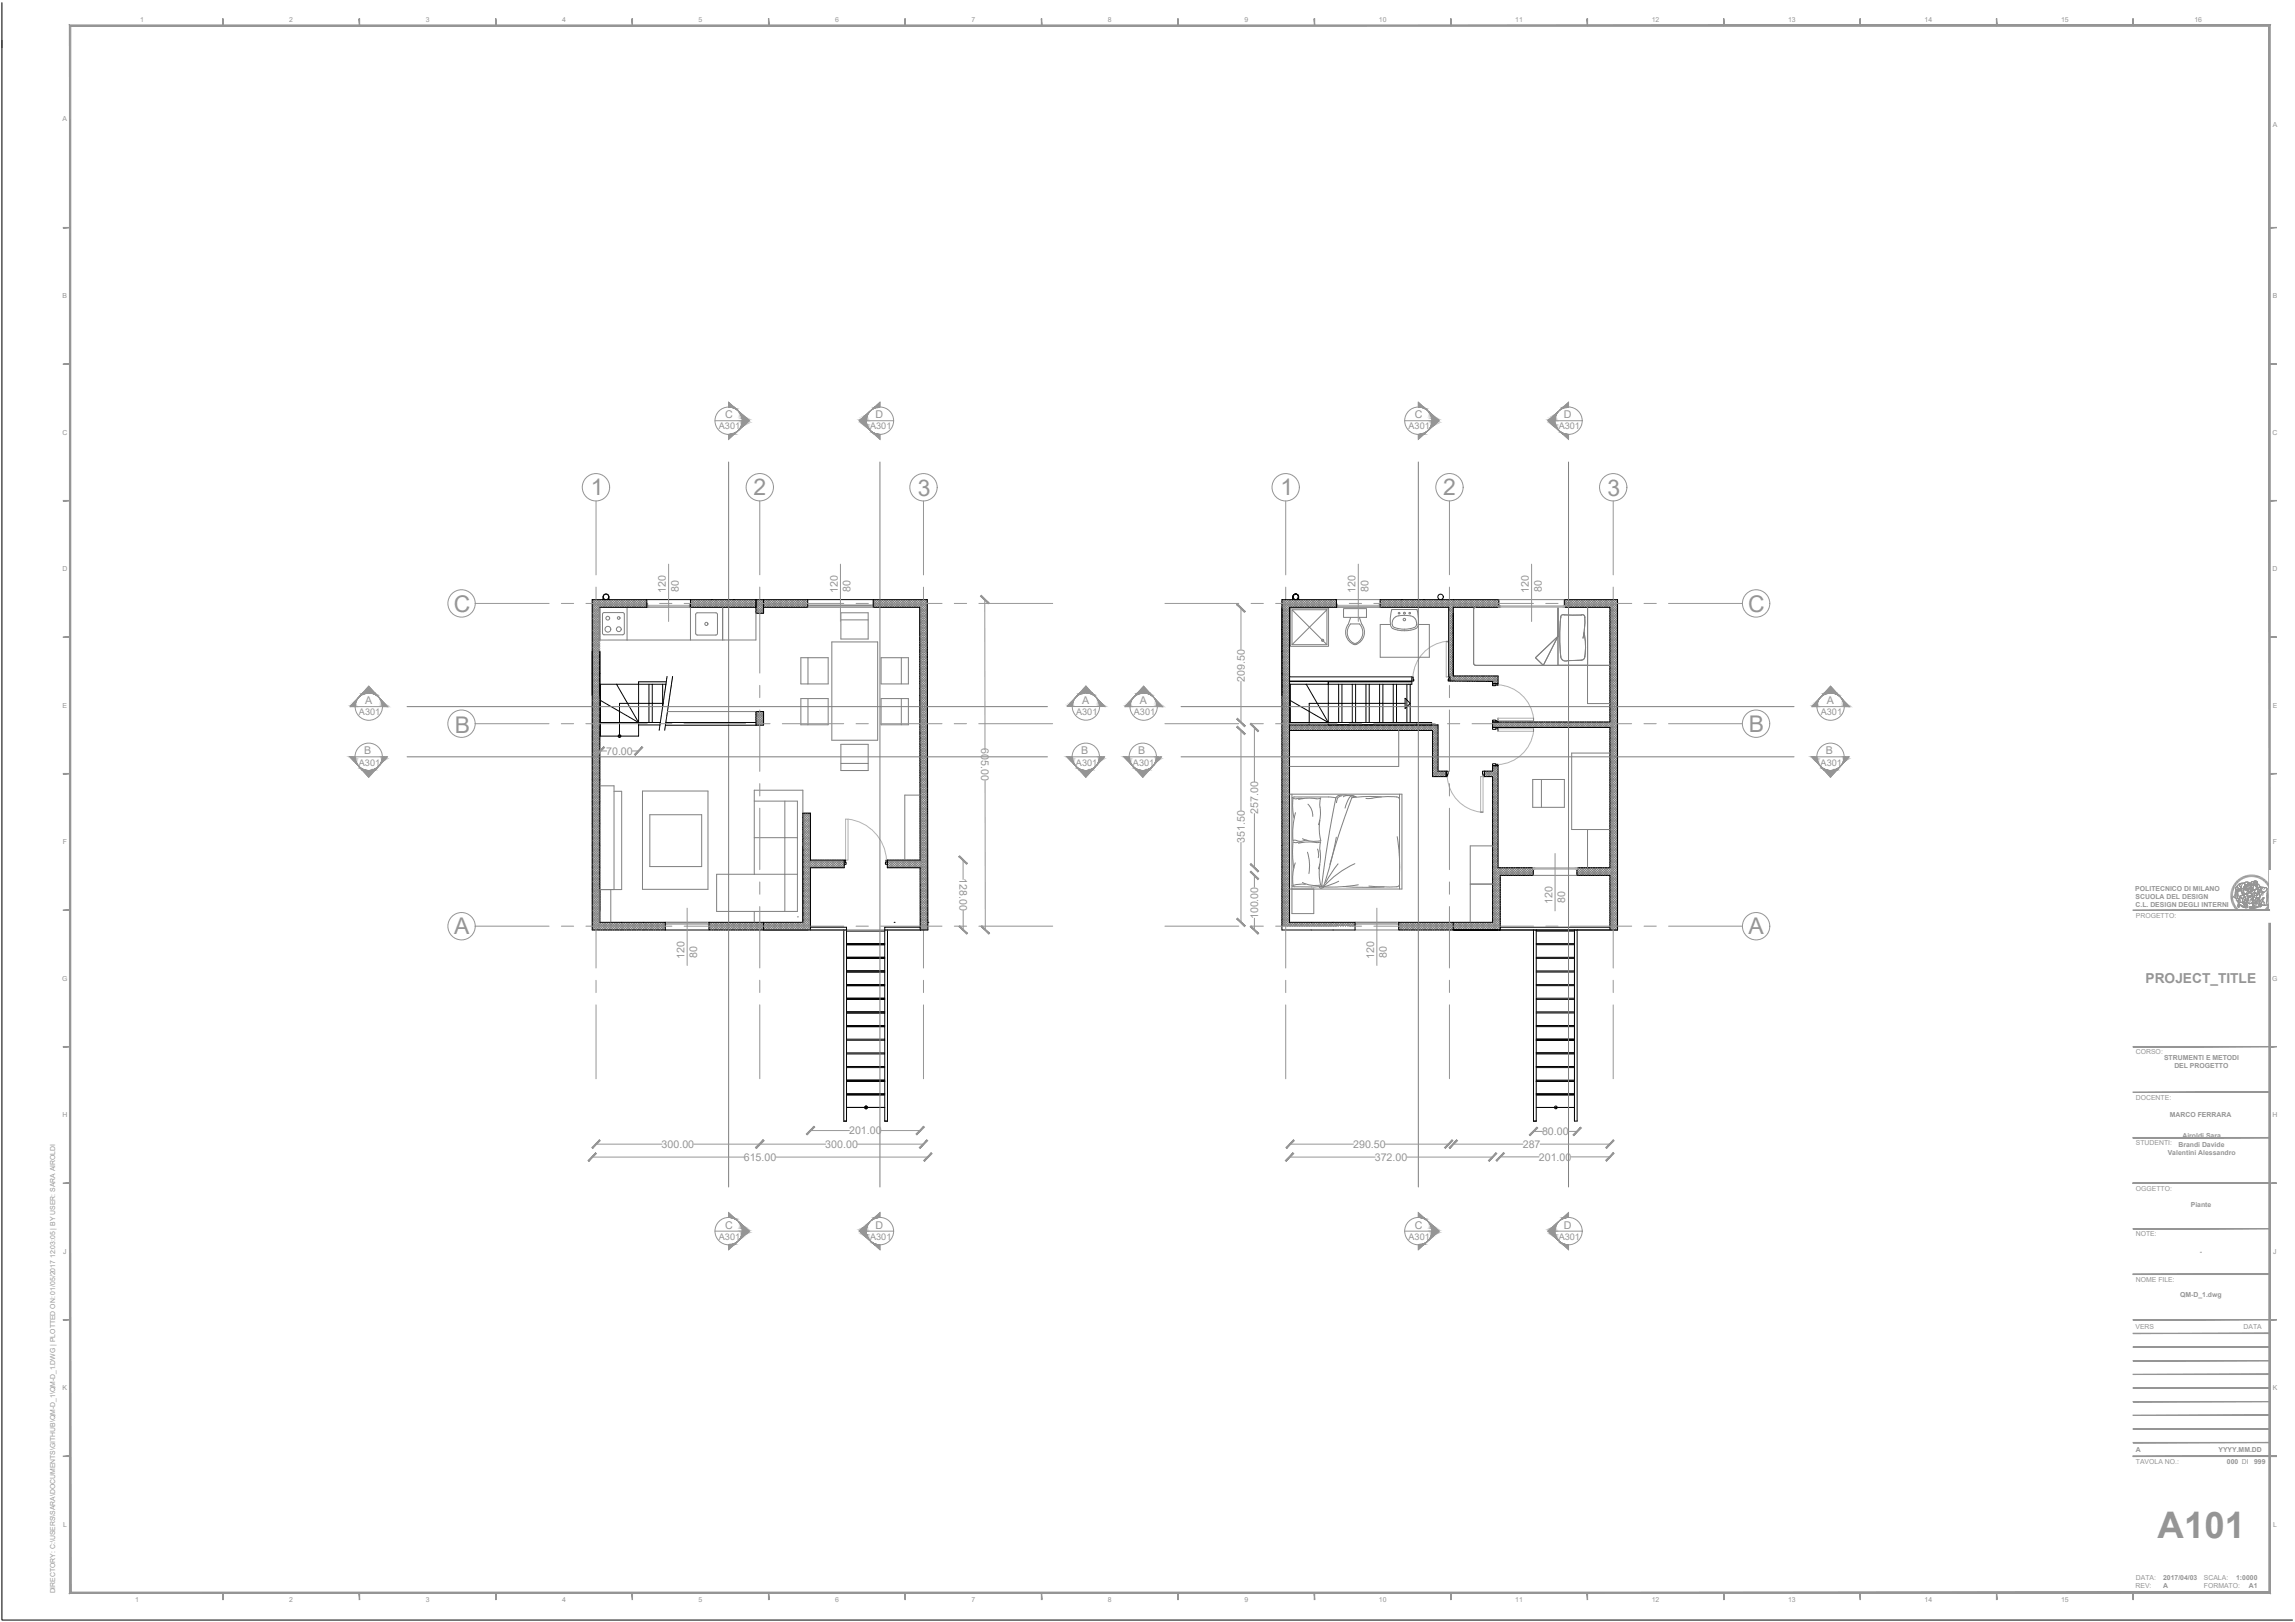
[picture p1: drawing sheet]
<svg xmlns="http://www.w3.org/2000/svg" width="841mm" height="594mm" viewBox="0 0 841 594" stroke-linecap="round" stroke-linejoin="round" font-family="sans-serif">
<defs><g id="words">
<text font-size="13.4" fill="#959595" x="790.7" y="563.2">A101</text>
<g font-size="8.4" fill="#959595">
<text x="216.5" y="181.5">1</text>
<text x="276.1" y="181.2">2</text>
<text x="336.4" y="181.7">3</text>
<text x="469.2" y="181.5">1</text>
<text x="528.8" y="181.2">2</text>
<text x="589.1" y="181.7">3</text>
<text x="166.3" y="224.2">C</text>
<text x="640.6" y="224">C</text>
<text x="166.6" y="268.3">B</text>
<text x="640.9" y="268.2">B</text>
<text x="640.8" y="342">A</text>
<text x="166.4" y="342.1">A</text>
</g>
<text font-size="5" fill="#959595" x="786.3" y="360.2">PROJECT_TITLE</text>
<g font-size="3.9" fill="#959595">
<text x="265.7" y="153.3">C</text>
<text x="320.8" y="153.2">D</text>
<text x="518.5" y="153.3">C</text>
<text x="573.1" y="153.2">D</text>
<text x="244" y="217.1" transform="rotate(-90 244 217.1)">120</text>
<text x="248.7" y="216.8" transform="rotate(-90 248.7 216.8)">80</text>
<text x="307" y="217.1" transform="rotate(-90 307 217.1)">120</text>
<text x="311.7" y="216.8" transform="rotate(-90 311.7 216.8)">80</text>
<text x="496.8" y="217.1" transform="rotate(-90 496.8 217.1)">120</text>
<text x="501.5" y="216.8" transform="rotate(-90 501.5 216.8)">80</text>
<text x="560.3" y="217.1" transform="rotate(-90 560.3 217.1)">120</text>
<text x="565" y="216.8" transform="rotate(-90 565 216.8)">80</text>
<text x="456.1" y="249.6" transform="rotate(-90 456.1 249.6)">209.50</text>
<text x="133.8" y="257.9">A</text>
<text x="396.6" y="257.9">A</text>
<text x="417.8" y="257.9">A</text>
<text x="669.5" y="257.9">A</text>
<text x="359.6" y="274.1" transform="rotate(90 359.6 274.1)">605.00</text>
<text x="133.5" y="276.3">B</text>
<text x="222.1" y="276.4">70.00</text>
<text x="396.2" y="276.3">B</text>
<text x="417.1" y="276.3">B</text>
<text x="669.1" y="276.3">B</text>
<text x="461.1" y="298.1" transform="rotate(-90 461.1 298.1)">257.00</text>
<text x="456.1" y="308.6" transform="rotate(-90 456.1 308.6)">351.50</text>
<text x="351.6" y="321.7" transform="rotate(90 351.6 321.7)">128.00</text>
<text x="568.9" y="331.1" transform="rotate(-90 568.9 331.1)">120</text>
<text x="573.6" y="330.9" transform="rotate(-90 573.6 330.9)">80</text>
<text x="461.1" y="336.7" transform="rotate(-90 461.1 336.7)">100.00</text>
<text x="250.8" y="351.1" transform="rotate(-90 250.8 351.1)">120</text>
<text x="255.5" y="350.9" transform="rotate(-90 255.5 350.9)">80</text>
<text x="503.6" y="351.1" transform="rotate(-90 503.6 351.1)">120</text>
<text x="508.3" y="350.9" transform="rotate(-90 508.3 350.9)">80</text>
<text x="311.2" y="415.5">201.00</text>
<text x="565.1" y="415.8">80.00</text>
<text x="242.5" y="420.4">300.00</text>
<text x="272.6" y="425.2">615.00</text>
<text x="302.4" y="420.4">300.00</text>
<text x="495.9" y="420.4">290.50</text>
<text x="503.8" y="425.2">372.00</text>
<text x="558" y="420.4">287</text>
<text x="563.9" y="425.1">201.00</text>
<text x="265.7" y="450.1">C</text>
<text x="320.8" y="450">D</text>
<text x="518.5" y="450.1">C</text>
<text x="573.1" y="450">D</text>
</g>
<g font-size="3.4" fill="#959595">
<text x="263.4" y="157.3">A301</text>
<text x="318.9" y="157.3">A301</text>
<text x="516.2" y="157.3">A301</text>
<text x="571.2" y="157.3">A301</text>
<text x="131.5" y="262">A301</text>
<text x="394.3" y="262">A301</text>
<text x="415.5" y="262">A301</text>
<text x="667.2" y="262">A301</text>
<text x="131.5" y="280.4">A301</text>
<text x="394.3" y="280.4">A301</text>
<text x="415.2" y="280.4">A301</text>
<text x="667.2" y="280.4">A301</text>
<text x="263.4" y="454.1">A301</text>
<text x="318.9" y="454.1">A301</text>
<text x="516.2" y="454.1">A301</text>
<text x="571.2" y="454.1">A301</text>
</g>
<g font-size="2.5" fill="#959595">
<text x="51.3" y="8.2">1</text>
<text x="106" y="8.2">2</text>
<text x="156" y="8.2">3</text>
<text x="206" y="8.2">4</text>
<text x="256" y="8.2">5</text>
<text x="306" y="8.2">6</text>
<text x="356" y="8.2">7</text>
<text x="406" y="8.2">8</text>
<text x="456" y="8.2">9</text>
<text x="505.3" y="8.2">10</text>
<text x="555.3" y="8.2">11</text>
<text x="605.3" y="8.2">12</text>
<text x="655.3" y="8.2">13</text>
<text x="705.3" y="8.2">14</text>
<text x="755.3" y="8.2">15</text>
<text x="804.2" y="8.2">16</text>
<text x="23" y="44.3">A</text>
<text x="832.8" y="46.6">A</text>
<text x="23" y="109.3">B</text>
<text x="832.8" y="109.3">B</text>
<text x="22.9" y="159.3">C</text>
<text x="832.8" y="159.3">C</text>
<text x="22.9" y="209.3">D</text>
<text x="832.8" y="209.3">D</text>
<text x="23" y="259.3">E</text>
<text x="832.8" y="259.3">E</text>
<text x="23" y="309.3">F</text>
<text x="832.9" y="309.3">F</text>
<text x="782.5" y="326.3">POLITECNICO DI MILANO</text>
<text x="782.6" y="329.3">SCUOLA DEL DESIGN</text>
<text x="782.6" y="332.4">C.L. DESIGN DEGLI INTERNI</text>
<text x="782.7" y="336.2">PROGETTO:</text>
<text x="22.8" y="359.3">G</text>
<text x="832.7" y="359.3">G</text>
<text x="782.7" y="386.2">CORSO:</text>
<text x="793" y="388.1">STRUMENTI E METODI</text>
<text x="796.8" y="391.1">DEL PROGETTO</text>
<text x="782.7" y="402.8">DOCENTE:</text>
<text x="22.9" y="409.3">H</text>
<text x="795.2" y="409.3">MARCO FERRARA</text>
<text x="832.8" y="409.3">H</text>
<text x="782.7" y="419.5">STUDENTI:</text>
<text x="798.3" y="419.9">Brandi Davide</text>
<text x="799.8" y="416.9">Airoldi Sara</text>
<text x="794.4" y="422.9">Valentini Alessandro</text>
<text x="782.7" y="436.2">OGGETTO:</text>
<text x="802.8" y="442.1">Piante</text>
<text x="782.7" y="452.8">NOTE:</text>
<text x="23.2" y="459.3">J</text>
<text x="806.1" y="459.3">-</text>
<text x="833.1" y="459.3">J</text>
<text x="782.7" y="469.5">NOME FILE:</text>
<text x="798.9" y="475.2">QM-D_1.dwg</text>
<text x="782.6" y="486.8">VERS</text>
<text x="822.2" y="486.8">DATA</text>
<text x="23" y="509.3">K</text>
<text x="832.8" y="509.3">K</text>
<text x="782.7" y="531.8">A</text>
<text x="813" y="531.8">YYYY.MM.DD</text>
<text x="782.7" y="536.3">TAVOLA NO.:</text>
<text x="816.1" y="536.3">000 DI</text>
<text x="826" y="536.3">999</text>
<text x="23.1" y="559.3">L</text>
<text x="833" y="559.3">L</text>
<text x="782.6" y="581.7">REV:</text>
<text x="782.7" y="578.8">DATA:</text>
<text x="792.7" y="581.8">A</text>
<text x="792.7" y="578.7">2017/04/03</text>
<text x="807.6" y="578.8">SCALA:</text>
<text x="807.6" y="581.8">FORMATO:</text>
<text x="819.5" y="578.7">1:0000</text>
<text x="824.1" y="581.8">A1</text>
<text x="20.2" y="583.6" transform="rotate(-90 20.2 583.6)">DIRECTORY: C:\USERS\SARA\DOCUMENTS\GITHUB\QM-D_1\QM-D_1.DWG | PLOTTED ON: 01/05/2017 12:03:05 | BY USER: SARA AIROLDI</text>
<text x="49.5" y="586.8">1</text>
<text x="106" y="586.8">2</text>
<text x="156" y="586.8">3</text>
<text x="206" y="586.8">4</text>
<text x="256" y="586.8">5</text>
<text x="306" y="586.8">6</text>
<text x="356" y="586.8">7</text>
<text x="406" y="586.8">8</text>
<text x="456" y="586.8">9</text>
<text x="505.3" y="586.8">10</text>
<text x="555.3" y="586.8">11</text>
<text x="605.3" y="586.8">12</text>
<text x="655.3" y="586.8">13</text>
<text x="705.3" y="586.8">14</text>
<text x="755.3" y="586.8">15</text>
</g>
</g></defs>
<!-- layer: A-WALL-FULL -->
<g fill="none" stroke="#000" stroke-width=".37">
<path d="M221.1 218.6v1M223.1 218.6v1M223.1 218.6a1.06 1.06 0 0 0-1-1.1 1.06 1.06 0 0 0-1.1 1.1v1M253 219.6v2.8h24v-2.8M277 219.6h2.8v5h-2.8zM277 219.6h-60v121h42.8M279.8 219.6h60l.2 121h-15.8v-1h13M296 219.6v2.8M320 219.6v2.8M469.8 219.6h20v2.8h-17.2v115.4h24v2.8h-26.8zM475.8 218.6v1M475.8 218.6a1 1 0 0 0-1-1 1 1 0 0 0-1 1v1"/>
<path d="M475.9 218.6a1.06 1.06 0 0 0-1.1-1.1 1.06 1.06 0 0 0-1 1.1l-.1 1M219.8 238.6v99.2h40M219.8 222.4h17.2M279.8 222.4h57.2l.2 92.6h-12v1.6h-.7l.2-1.6h.5v.9M242.7 259.9l-.1 .3M242.7 259.5v.3M242.8 259.2l-.1 .2M242.8 258.8v.2M242.9 258.4v.3M242.9 258v.3M243 257.7v.2M243.1 257.3l-.1 .3"/>
<path d="M243.1 256.9v.3M243.2 256.6l-.1 .2M243.2 256.2v.2M243.3 255.8l-.1 .3M243.3 255.5v.2M243.4 255.1l-.1 .2M243.4 254.7v.3M243.5 254.3l-.1 .3M243.5 254v.2M243.6 253.6v.2M243.6 253.2v.3M243.7 252.9v.2"/>
<path d="M243.8 252.5l-.1 .2M243.8 252.1v.3M243.9 251.7l-.1 .3M243.9 251.4v.2M244 251l-.1 .3M244.1 250.3l-.1 .2M244.1 249.9v.2M244.2 249.5v.2h-10.2v.9h10v.3M244.2 249.1v.3M244.3 248.8v.2M244.4 248.4l-.1 .3M244.4 248v.3"/>
<path d="M244.5 247.8l-.1 .1M244.7 259.9v.3M244.7 259.5v.3M244.8 259.2v.2M244.9 258.8l-.1 .2M244.9 258.4v.3M245 258l-.1 .3M245 257.7v.2M245.1 257.3l-.1 .3M245.1 256.9v.3M245.2 256.6l-.1 .2M245.2 256.2v.2"/>
<path d="M245.3 255.8v.3M245.3 255.5v.2M245.4 255.1v.2M245.5 254.7l-.1 .3M245.5 254.3v.3M245.6 254l-.1 .2M245.6 253.6v.2M245.7 253.2l-.1 .3M245.7 252.9v.2M245.8 252.5l-.1 .2M245.8 252.1v.3M245.9 251.7v.3"/>
<path d="M245.9 251.4v.2M246 251v.3M246 250.6v.3M246.1 250.3v.2M246.2 249.9l-.1 .2M246.2 249.5v.3M246.3 249.1l-.1 .3M246.3 248.8v.2M246.4 248.4l-.1 .3M246.4 248v.3M246.5 247.8v.1M472.6 249.4h44.8"/>
<path d="M472.6 249.6h44.8M472.6 247.9h44.8M517.4 247.9h.5l.2 1.5h-.7zM517.4 249.7v.9h-.6M530.9 247.9h.5v1.5h-.7zM530.9 247.9v-25.5h-25.1v-2.8h43.5v2.8h-16.7v25.2h16.4v3.3M531.4 249.4l15.6 .2M547 250.4h2v.5l-2 .2zM547 250.4h2M234 265.5h7.8v.2M241.6 267.3v.2M241.6 267v.2"/>
<path d="M241.7 266.6v.2M241.7 266.2v.3M241.8 265.8v.3M241.9 265.1v.3M242 264.7l-.1 .3M242 264.4v.2h-8v5h-14v-5M242.1 264l-.1 .2M242.1 263.6v.3M242.2 263.2l-.1 .3M242.2 262.9v.2M242.3 262.5l-.1 .2M242.3 262.1v.3"/>
<path d="M242.4 261.8v.2M242.5 261.4l-.1 .2M242.5 261v.3M242.6 260.7l-.1 .2M242.6 260.3v.2M243.6 267.3v.2M243.7 267l-.1 .2M243.7 266.6v.2M243.8 266.2l-.1 .3M243.8 265.8v.3M243.9 265.6h33.1M243.9 265.5l-.1 .2"/>
<path d="M243.9 265.1v.3M244 264.7v.3M244 264.4v.2h33M244.1 264v.2M244.1 263.6v.3M244.2 263.2v.3M244.3 262.9l-.1 .2M244.3 262.5v.2M244.4 262.1l-.1 .3M244.4 261.8v.2M244.5 261.4l-.1 .2M244.5 261v.3"/>
<path d="M244.6 260.7l-.1 .2M244.6 260.3v.2M277 260.6h2.8v5h-2.8zM472.6 265.5h54.4v16.9h3M472.6 267.5h52.4v16.9h5.5M547 263.7l2 .2v.5h-2zM547 279.7l2 .2v.5h-2zM547 266.4h2v.5l-2 .2zM547 264.4h43v-42h-16.7v-2.8h19.5v121h-60M547 266.4h43v51.4h-12.1v2.8h12.1v20M549 279.9v37.9h12.9v2.8h-12.1v20M530 282.4h.7l-.2 2h-.5z"/>
<path d="M543.3 282.4h.7v2h-.5zM543.5 284.4h3.5v53.4h-14.4M549 280.4h-2v2h-3M309.4 315h.5l.2 1.6h-.7zM309.4 315h-12.4v-17.2h-2.8v40h-14.4M309.4 316.6v1.2h-12.4v22.8h13.2v-1h-13.2M325.2 316.6v1.2h12v22.8M243.8 337.8v2.8M259.8 337.8h20v2.8h-20zM327.7 337.8h.1M340 337.8h.1M512.6 337.8h20v2.8h-20z"/>
<path d="M549.8 339.6h40.2M337.2 340.6h.1"/>
<circle cx="222.1" cy="218.6" r="1"/>
<circle cx="474.8" cy="218.6" r="1"/>
<circle cx="527.9" cy="218.6" r="1"/>
</g>
<!-- layer: A-FLOR-LEVL -->
<g fill="none" stroke="#000" stroke-width=".37">
<path d="M296 221.7h24M220 250.6h14v14h-14zM220 256.5l14 8.1M225.9 250.6l8.1 14M237.8 250.6v14M239 250.6v14M242.8 250.6v8.2M243 257.6h-16v12M478.7 250.6l8.1 14-14-8.1M490.6 250.6v14M491.8 250.6v14M495.6 250.6v14"/>
<path d="M496.8 250.6v14M500.6 250.6v14M501.8 250.6v14M505.6 250.6v14M506.8 250.6v14M510.6 250.6v14M511.8 250.6v14M514.9 257.6h-35.1v7.9M514.9 255.8l1.9 1.8-1.9 1.9zM515.6 250.6v14M517.4 249.7h-30.6v15.8h37.8v-.9h-51.8v-14h44v14M519.1 264.6v.9"/>
<path d="M496.6 337.8h16M279.8 340.6h17.2M309.2 340.6v70h1v-70M310.2 345.6h14M310.2 346h14M310.2 350.6h14M310.2 351h14M310.2 355.6h14M310.2 356h14M310.2 341h14M324.2 340.6v70h1v-70M532.6 340.6h17.2"/>
<path d="M562 340.6v70h1v-70M563 345.6h14M563 346h14M563 350.6h14M563 351h14M563 355.6h14M563 356h14M563 341h14M577 340.6v70h1v-70M310.2 375.6h14M310.2 376h14M310.2 360.6h14"/>
<path d="M310.2 361h14M310.2 365.6h14M310.2 366h14M310.2 370.6h14M310.2 371h14M563 375.6h14M563 376h14M563 360.6h14M563 361h14M563 365.6h14M563 366h14M563 370.6h14"/>
<path d="M563 371h14M310.2 396h14M310.2 380.6h14M310.2 381h14M310.2 385.6h14M310.2 386h14M310.2 390.6h14M310.2 391h14M310.2 395.6h14M563 396h14M563 380.6h14M563 381h14"/>
<path d="M563 385.6h14M563 386h14M563 390.6h14M563 391h14M563 395.6h14M310.2 405.6h14M310.2 401h14M310.2 400.6h14M563 405.6h14M563 401h14M563 400.6h14"/>
<circle cx="227" cy="269.6" r=".5"/>
<circle cx="317.4" cy="405.6" r=".5"/>
<circle cx="570.1" cy="405.6" r=".5"/>
</g>
<!-- layer: A-SECT-PATT -->
<g fill="none" stroke="#7f7f7f" stroke-width=".37">
<path d="M217.1 219.6l2.8 2.8M217.6 219.6l-.6 .6M217.9 219.6l2.9 2.8M218.4 219.6l-1.4 1.4M218.8 219.6l2.8 2.8M219.3 219.6l-2.3 2.3M219.7 219.6l2.8 2.8M220.2 219.6l-3.2 3.2M220.6 219.6l2.8 2.8M221.1 219.6l-4.1 4.1M221.5 219.6l2.8 2.8M222 219.6l-5 5"/>
<path d="M222.4 219.6l2.8 2.8M222.9 219.6l-2.9 2.8M223.2 219.6l2.8 2.8M223.7 219.6l-2.8 2.8M224.1 219.6l2.8 2.8M224.6 219.6l-2.8 2.8M225 219.6l2.8 2.8M225.5 219.6l-2.8 2.8M225.9 219.6l2.8 2.8M226.4 219.6l-2.8 2.8M226.8 219.6l2.8 2.8M227.3 219.6l-2.8 2.8"/>
<path d="M227.7 219.6l2.8 2.8M228.2 219.6l-2.8 2.8M228.5 219.6l2.8 2.8M229 219.6l-2.8 2.8M229.4 219.6l2.8 2.8M229.9 219.6l-2.8 2.8M230.3 219.6l2.8 2.8M230.8 219.6l-2.8 2.8M231.2 219.6l2.8 2.8M231.7 219.6l-2.8 2.8M232.1 219.6l2.8 2.8M232.6 219.6l-2.8 2.8"/>
<path d="M233 219.6l2.8 2.8M233.5 219.6l-2.8 2.8M233.8 219.6l2.9 2.8M234.3 219.6l-2.8 2.8M234.7 219.6l2.3 2.3M235.2 219.6l-2.8 2.8M235.6 219.6l1.4 1.4M236.1 219.6l-2.8 2.8M236.5 219.6l.5 .5M237 219.6l-2.8 2.8M253.3 219.6l2.8 2.8M253.8 219.6l-.8 .8"/>
<path d="M254.2 219.6l2.8 2.8M254.7 219.6l-1.7 1.7M255.1 219.6l2.8 2.8M255.6 219.6l-2.6 2.6M255.9 219.6l2.8 2.8M256.4 219.6l-2.8 2.8M256.8 219.6l2.8 2.8M257.3 219.6l-2.8 2.8M257.7 219.6l2.8 2.8M258.2 219.6l-2.8 2.8M258.6 219.6l2.8 2.8M259.1 219.6l-2.8 2.8"/>
<path d="M259.5 219.6l2.8 2.8M260 219.6l-2.8 2.8M260.4 219.6l2.8 2.8M260.9 219.6l-2.8 2.8M261.2 219.6l2.9 2.8M261.7 219.6l-2.8 2.8M262.1 219.6l2.8 2.8M262.6 219.6l-2.8 2.8M263 219.6l2.8 2.8M263.5 219.6l-2.8 2.8M263.9 219.6l2.8 2.8M264.4 219.6l-2.8 2.8"/>
<path d="M264.8 219.6l2.8 2.8M265.3 219.6l-2.8 2.8M265.7 219.6l2.8 2.8M266.2 219.6l-2.8 2.8M266.5 219.6l2.9 2.8M267.1 219.6l-2.8 2.8M267.4 219.6l2.8 2.8M267.9 219.6l-2.8 2.8M268.3 219.6l2.8 2.8M268.8 219.6l-2.8 2.8M269.2 219.6l2.8 2.8M269.7 219.6l-2.8 2.8"/>
<path d="M270.1 219.6l2.8 2.8M270.6 219.6l-2.8 2.8M271 219.6l2.8 2.8M271.5 219.6l-2.8 2.8M271.9 219.6l2.8 2.8M272.4 219.6l-2.8 2.8M272.7 219.6l2.8 2.8M273.2 219.6l-2.8 2.8M273.6 219.6l2.8 2.8M274.1 219.6l-2.8 2.8M274.5 219.6l5 5M275 219.6l-2.8 2.8"/>
<path d="M275.4 219.6l4.4 4.4M275.9 219.6l-2.8 2.8M276.3 219.6l3.5 3.6M276.8 219.6l-2.8 2.8M277.2 219.6l2.8 2.8M277.7 219.6l-2.8 2.8M278 219.6l2.8 2.8M278.5 219.6l-2.8 2.8M278.9 219.6l2.8 2.8M279.4 219.6l-2.8 2.8M279.8 219.6h.1M279.8 219.6l2.8 2.8"/>
<path d="M280.3 219.6l-3.3 3.3M280.7 219.6l2.8 2.8M281.2 219.6l-4.2 4.2M281.6 219.6l2.8 2.8M282.1 219.6l-5 5M282.5 219.6l2.8 2.8M283 219.6l-2.8 2.8M283.3 219.6l2.8 2.8M283.8 219.6l-2.8 2.8M284.2 219.6l2.8 2.8M284.7 219.6l-2.8 2.8M285.1 219.6l2.8 2.8"/>
<path d="M285.6 219.6l-2.8 2.8M286 219.6l2.8 2.8M286.5 219.6l-2.8 2.8M286.9 219.6l2.8 2.8M287.4 219.6l-2.8 2.8M287.8 219.6l2.8 2.8M288.3 219.6l-2.8 2.8M288.6 219.6l2.9 2.8M289.1 219.6l-2.8 2.8M289.5 219.6l2.8 2.8M290 219.6l-2.8 2.8M290.4 219.6l2.8 2.8"/>
<path d="M290.9 219.6l-2.8 2.8M291.3 219.6l2.8 2.8M291.8 219.6l-2.8 2.8M292.2 219.6l2.8 2.8M292.7 219.6l-2.8 2.8M293.1 219.6l2.8 2.8M293.6 219.6l-2.8 2.8M293.9 219.6l2.1 2.1M294.5 219.6l-2.8 2.8M294.8 219.6l1.2 1.2M295.3 219.6l-2.8 2.8M295.7 219.6l.3 .2-2.6 2.6"/>
<path d="M320.1 219.6l-.1 .1M320.5 219.6l2.8 2.8M321 219.6l-1 1M321.3 219.6l2.9 2.8M321.9 219.6l-1.9 1.9M322.2 219.6l2.8 2.8M322.7 219.6l-2.7 2.8M323.1 219.6l2.8 2.8M323.6 219.6l-2.8 2.8M324 219.6l2.8 2.8M324.5 219.6l-2.8 2.8M324.9 219.6l2.8 2.8"/>
<path d="M325.4 219.6l-2.8 2.8M325.8 219.6l2.8 2.8M326.3 219.6l-2.8 2.8M326.7 219.6l2.8 2.8M327.2 219.6l-2.8 2.8M327.5 219.6l2.8 2.8M328 219.6l-2.8 2.8M328.4 219.6l2.8 2.8M328.9 219.6l-2.8 2.8M329.3 219.6l2.8 2.8M329.8 219.6l-2.8 2.8M330.2 219.6l2.8 2.8"/>
<path d="M330.7 219.6l-2.8 2.8M331.1 219.6l2.8 2.8M331.6 219.6l-2.8 2.8M332 219.6l2.8 2.8M332.5 219.6l-2.8 2.8M332.8 219.6l2.8 2.8M333.3 219.6l-2.8 2.8M333.7 219.6l2.8 2.8M334.2 219.6l-2.8 2.8M334.6 219.6l5.2 5.2M335.1 219.6l-2.8 2.8M335.5 219.6l2.9 2.9"/>
<path d="M336 219.6l-2.8 2.8M336.4 219.6l3.4 3.5M336.9 219.6l-2.8 2.8M337.3 219.6l2.5 2.6M337.8 219.6l-2.8 2.8M338.1 219.6l1.7 1.7M338.6 219.6l-2.8 2.8M339 219.6l.8 .8M339.5 219.6l-2.8 2.8M469.8 219.6l2.8 2.8M470.3 219.6l-.5 .6M470.7 219.6l2.8 2.8"/>
<path d="M471.2 219.6l-1.4 1.5M471.6 219.6l2.8 2.8M472.1 219.6l-2.3 2.4M472.5 219.6l2.8 2.8M473 219.6l-3.2 3.2M473.4 219.6l2.8 2.8M473.9 219.6l-4.1 4.1M474.3 219.6l2.8 2.8M474.8 219.6l-5 5M475.1 219.6l2.9 2.8M475.6 219.6l-2.8 2.8M476 219.6l2.8 2.8"/>
<path d="M476.5 219.6l-2.8 2.8M476.9 219.6l2.8 2.8M477.4 219.6l-2.8 2.8M477.8 219.6l2.8 2.8M478.3 219.6l-2.8 2.8M478.7 219.6l2.8 2.8M479.2 219.6l-2.8 2.8M479.6 219.6l2.8 2.8M480.1 219.6l-2.8 2.8M480.4 219.6l2.9 2.8M480.9 219.6l-2.7 2.8M481.3 219.6l2.8 2.8"/>
<path d="M481.8 219.6l-2.8 2.8M482.2 219.6l2.8 2.8M482.7 219.6l-2.8 2.8M483.1 219.6l2.8 2.8M483.6 219.6l-2.8 2.8M484 219.6l2.8 2.8M484.5 219.6l-2.8 2.8M484.9 219.6l2.8 2.8M485.4 219.6l-2.8 2.8M485.8 219.6l2.8 2.8M486.3 219.6l-2.8 2.8M486.6 219.6l2.8 2.8"/>
<path d="M487.1 219.6l-2.8 2.8M487.5 219.6l2.3 2.3M488 219.6l-2.8 2.8M488.4 219.6l1.4 1.4M488.9 219.6l-2.8 2.8M489.3 219.6l.5 .5M489.8 219.6l-2.8 2.8M506.1 219.6l2.8 2.8M506.6 219.6l-.8 .8M507 219.6l2.8 2.8M507.5 219.6l-1.7 1.7M507.8 219.6l2.9 2.8"/>
<path d="M508.3 219.6l-2.5 2.6M508.7 219.6l2.8 2.8M509.2 219.6l-2.8 2.8M509.6 219.6l2.8 2.8M510.1 219.6l-2.8 2.8M510.5 219.6l2.8 2.8M511 219.6l-2.8 2.8M511.4 219.6l2.8 2.8M511.9 219.6l-2.8 2.8M512.3 219.6l2.8 2.8M512.8 219.6l-2.8 2.8M513.2 219.6l2.8 2.8"/>
<path d="M513.7 219.6l-2.8 2.8M514 219.6l2.8 2.8M514.5 219.6l-2.8 2.8M514.9 219.6l2.8 2.8M515.4 219.6l-2.8 2.8M515.8 219.6l2.8 2.8M516.3 219.6l-2.8 2.8M516.7 219.6l2.8 2.8M517.2 219.6l-2.8 2.8M517.6 219.6l2.8 2.8M518.1 219.6l-2.8 2.8M518.5 219.6l2.8 2.8"/>
<path d="M519 219.6l-2.8 2.8M519.3 219.6l2.8 2.8M519.8 219.6l-2.8 2.8M520.2 219.6l2.8 2.8M520.7 219.6l-2.8 2.8M521.1 219.6l2.8 2.8M521.6 219.6l-2.8 2.8M522 219.6l2.8 2.8M522.5 219.6l-2.8 2.8M522.9 219.6l2.8 2.8M523.4 219.6l-2.8 2.8M523.8 219.6l2.8 2.8"/>
<path d="M524.3 219.6l-2.8 2.8M524.6 219.6l2.8 2.8M525.1 219.6l-2.8 2.8M525.5 219.6l2.8 2.8M526 219.6l-2.8 2.8M526.4 219.6l2.8 2.8M526.9 219.6l-2.8 2.8M527.3 219.6l2.8 2.8M527.8 219.6l-2.8 2.8M528.2 219.6l4.4 4.4M528.7 219.6l-2.8 2.8M529.1 219.6l3.5 3.5"/>
<path d="M529.6 219.6l-2.8 2.8M529.9 219.6l2.9 2.8M530.4 219.6l-2.8 2.8M530.8 219.6l2.8 2.8M531.3 219.6l-2.8 2.8M531.7 219.6l2.8 2.8M532.2 219.6l-2.8 2.8M532.6 219.6l2.8 2.8M533.1 219.6l-2.8 2.8M533.5 219.6l2.8 2.8M534 219.6l-3.1 3.1M534.4 219.6l2.8 2.8"/>
<path d="M534.9 219.6l-4 4M535.2 219.6l2.9 2.8M535.7 219.6l-2.7 2.8M536.1 219.6l2.8 2.8M536.6 219.6l-2.8 2.8M537 219.6l2.8 2.8M537.5 219.6l-2.8 2.8M537.9 219.6l2.8 2.8M538.4 219.6l-2.8 2.8M538.8 219.6l2.8 2.8M539.3 219.6l-2.8 2.8M539.7 219.6l2.8 2.8"/>
<path d="M540.2 219.6l-2.8 2.8M540.6 219.6l2.8 2.8M541 219.6l-2.7 2.8M541.4 219.6l2.8 2.8M541.9 219.6l-2.8 2.8M542.3 219.6l2.8 2.8M542.8 219.6l-2.8 2.8M543.2 219.6l2.8 2.8M543.7 219.6l-2.8 2.8M544.1 219.6l2.8 2.8M544.6 219.6l-2.8 2.8M545 219.6l2.8 2.8"/>
<path d="M545.5 219.6l-2.8 2.8M545.9 219.6l2.8 2.8M546.4 219.6l-2.8 2.8M546.7 219.6l2.6 2.5M547.2 219.6l-2.8 2.8M547.6 219.6l1.7 1.7M548.1 219.6l-2.8 2.8M548.5 219.6l.8 .8M549 219.6l-2.8 2.8M573.3 219.6l2.8 2.8M573.8 219.6l-.5 .5M574.1 219.6l2.8 2.8"/>
<path d="M574.6 219.6l-1.3 1.4M575 219.6l2.8 2.8M575.5 219.6l-2.2 2.3M575.9 219.6l2.8 2.8M576.4 219.6l-2.8 2.8M576.8 219.6l2.8 2.8M577.3 219.6l-2.8 2.8M577.7 219.6l2.8 2.8M578.2 219.6l-2.8 2.8M578.6 219.6l2.8 2.8M579.1 219.6l-2.8 2.8M579.4 219.6l2.8 2.8"/>
<path d="M579.9 219.6l-2.8 2.8M580.3 219.6l2.8 2.8M580.8 219.6l-2.8 2.8M581.2 219.6l2.8 2.8M581.7 219.6l-2.8 2.8M582.1 219.6l2.8 2.8M582.6 219.6l-2.8 2.8M583 219.6l2.8 2.8M583.5 219.6l-2.8 2.8M583.9 219.6l2.8 2.8M584.4 219.6l-2.8 2.8M584.7 219.6l2.9 2.8"/>
<path d="M585.2 219.6l-2.7 2.8M585.6 219.6l2.8 2.8M586.1 219.6l-2.8 2.8M586.5 219.6l2.8 2.8M587 219.6l-2.8 2.8M587.4 219.6l5.4 5.4M587.9 219.6l-2.8 2.8M588.3 219.6l2.9 2.9M588.8 219.6l-2.8 2.8M589.2 219.6l3.6 3.6M589.7 219.6l-2.8 2.8M590 219.6l2.8 2.7"/>
<path d="M590.5 219.6l-2.7 2.8M590.9 219.6l1.9 1.9M591.4 219.6l-2.8 2.8M591.8 219.6l1 1M592.3 219.6l-2.8 2.8M592.7 219.6l.1 .1M217 239.9l2.8 2.8M217 239l2.8 2.8M217 238.1l2.8 2.8M217 237.3l2.8 2.8M217 236.4l2.8 2.8M217 235.5l2.8 2.8"/>
<path d="M217 222.2l2.8 2.8M217 221.3l2.8 2.9M217 220.5l2.8 2.8M217 234.6l2.8 2.8M217 233.7l2.8 2.8M217 232.8l2.8 2.8M217 232l2.8 2.8M217 231.1l2.8 2.8M217 230.2l2.8 2.8M217 229.3l2.8 2.8M217 228.4l2.8 2.8M217 227.5l2.8 2.8"/>
<path d="M217 226.7l2.8 2.8M217 225.8l2.8 2.8M217 224.9l2.8 2.8M217 224l2.8 2.8M217 223.1l2.8 2.8M219.8 222.7l-2.8 2.8M219.8 223.5l-2.8 2.8M219.8 224.4l-2.8 2.8M219.8 225.3l-2.8 2.8M219.8 226.2l-2.8 2.8M219.8 227.1l-2.8 2.8M219.8 228l-2.8 2.8"/>
<path d="M219.8 228.9l-2.8 2.7M219.8 229.7l-2.8 2.8M219.8 230.6l-2.8 2.8M219.8 231.5l-2.8 2.8M219.8 232.4l-2.8 2.8M219.8 233.3l-2.8 2.8M219.8 234.2l-2.8 2.7M219.8 235l-2.8 2.8M219.8 235.9l-2.8 2.8M219.8 236.8l-2.8 2.8M219.8 237.7l-2.8 2.8M219.8 238.6l-2.8 2.8"/>
<path d="M219.8 239.5l-2.8 2.7M237 221h.1M237 220.5l-1.9 1.9M237 221.4l-1 1M237 222.3l-.1 .1M253 222l.4 .4M253 221.1l1.3 1.3M253 220.2l2.2 2.2M277 223l1.6 1.6M277 223.9l.7 .7M279.8 222.8l-1.8 1.8M279.8 223.6l-1 1"/>
<path d="M279.8 224.5l-.1 .1M296 220.7l-1.7 1.7M296 221.6l-.8 .8M320 221.8l.6 .6M320 220.9l1.5 1.5M320 220l2.4 2.4M337 225.6l2.8 2.8M337 223.8l2.8 2.8M337 222.9l2.8 2.8M337 231.8l2.8 2.8M337 230.9l2.8 2.8M337 229.1l2.8 2.8"/>
<path d="M337 228.2l2.8 2.8M337 226.5l2.8 2.8M337 238l2.8 2.8M337 236.2l2.8 2.8M337 235.3l2.8 2.8M337 233.5l2.8 2.8M337.1 238.9l2.8 2.8M338.4 222.5l-1.4 1.4M338.4 222.5l1.4 1.5M339.8 220.2l-2.8 2.8M339.8 221.1l-1.4 1.4M339.8 222l-2.8 2.8 2.8 2.7"/>
<path d="M339.8 222.9l-2.8 2.8M339.8 223.7l-2.8 2.8M339.8 224.6l-2.8 2.8 2.8 2.8M339.8 225.5l-2.8 2.8M339.8 226.4l-2.8 2.8M339.8 227.3l-2.8 2.8 2.8 2.7M339.8 228.2l-2.8 2.8M339.8 229l-2.8 2.8M339.8 229.9l-2.8 2.8 2.8 2.8M339.8 230.8l-2.8 2.8M339.8 231.7l-2.8 2.8 2.8 2.7M339.8 232.6l-2.8 2.8"/>
<path d="M339.8 233.5l-2.8 2.7M339.8 234.3l-2.8 2.8 2.8 2.8M339.8 239.6l-2.7 2.8 2.8 2.8M339.8 238.7l-2.7 2.8 2.8 2.8M339.8 237l-2.7 2.7 2.8 2.8M339.8 235.2l-2.8 2.8M339.8 236.1l-2.7 2.8M339.8 237.9l-2.7 2.8M469.8 239.9l2.8 2.8M469.8 239l2.8 2.8M469.8 238.1l2.8 2.8M469.8 237.2l2.8 2.8"/>
<path d="M469.8 236.3l2.8 2.8M469.8 235.5l2.8 2.7M469.8 234.6l2.8 2.8M469.8 233.7l2.8 2.8M469.8 232.8l2.8 2.8M469.8 231.9l2.8 2.8M469.8 231l2.8 2.8M469.8 230.2l2.8 2.7M469.8 229.3l2.8 2.8M469.8 228.4l2.8 2.8M469.8 227.5l2.8 2.8M469.8 226.6l2.8 2.8"/>
<path d="M469.8 225.7l2.8 2.8M469.8 224.8l2.8 2.8M469.8 224l2.8 2.8M469.8 223.1l2.8 2.8M469.8 222.2l2.8 2.8M469.8 221.3l2.8 2.8M469.8 220.4l2.8 2.8M472.6 222.7l-2.8 2.8M472.6 223.6l-2.8 2.8M472.6 224.5l-2.8 2.8M472.6 225.4l-2.8 2.8M472.6 226.2l-2.8 2.8"/>
<path d="M472.6 227.1l-2.8 2.8M472.6 228l-2.8 2.8M472.6 228.9l-2.8 2.8M472.6 229.8l-2.8 2.8M472.6 230.7l-2.8 2.8M472.6 231.5l-2.8 2.8M472.6 232.4l-2.8 2.8M472.6 233.3l-2.8 2.8M472.6 234.2l-2.8 2.8M472.6 235.1l-2.8 2.8M472.6 236l-2.8 2.8M472.6 236.8l-2.8 2.8"/>
<path d="M472.6 237.7l-2.8 2.8M472.6 238.6l-2.8 2.8M472.6 239.5l-2.8 2.8M489.8 220.5l-1.9 1.9M489.8 221.4l-1 1M489.8 222.3l-.2 .1M505.8 222l.4 .4M505.8 221.1l1.3 1.3M505.8 220.2l2.2 2.2M530.9 239.1l1.7 1.7M530.9 238.2l1.7 1.7M530.9 237.4l1.7 1.6"/>
<path d="M530.9 236.5l1.7 1.7M530.9 235.6l1.7 1.7M530.9 234.7l1.7 1.7M530.9 233.8l1.7 1.7M530.9 232.9l1.7 1.7M530.9 232.1l1.7 1.6M530.9 231.2l1.7 1.7M530.9 230.3l1.7 1.7M530.9 229.4l1.7 1.7M530.9 228.5l1.7 1.7M530.9 227.6l1.7 1.7M530.9 226.7l1.7 1.7"/>
<path d="M530.9 225.9l1.7 1.6M530.9 225l1.7 1.7M530.9 224.1l1.7 1.7M530.9 223.2l1.7 1.7M532.6 223.7l-1.7 1.7M532.6 224.6l-1.7 1.6M532.6 222.8l-1.7 1.7M532.6 225.5l-1.7 1.6M532.6 226.3l-1.7 1.7M532.6 227.2l-1.7 1.7M532.6 228.1l-1.7 1.7M532.6 229l-1.7 1.7"/>
<path d="M532.6 229.9l-1.7 1.6M532.6 230.8l-1.7 1.6M532.6 231.6l-1.7 1.7M532.6 232.5l-1.7 1.7M532.6 233.4l-1.7 1.7M532.6 234.3l-1.7 1.7M532.6 235.2l-1.7 1.7M532.6 236.1l-1.7 1.6M532.6 236.9l-1.7 1.7M532.6 237.8l-1.7 1.7M532.6 238.7l-1.7 1.7M532.6 239.6l-1.7 1.7"/>
<path d="M549.3 220.2l-2.2 2.2M549.3 221.1l-1.3 1.3M549.3 222l-.4 .4M573.3 220.5l1.9 1.9M573.3 222.3l.1 .1M573.3 221.4l1 1M590 239.9l2.8 2.8M590 239l2.8 2.8M590 238.1l1.2 1.2M590 237.2l2.8 2.8M590 236.3l2.8 2.8M590 235.4l2.8 2.8"/>
<path d="M590 234.6l2.8 2.8M590 233.7l2.8 2.8M590 232.8l2.8 2.8M590 231.9l2.8 2.8M590 231l2.8 2.8M590 230.1l2.8 2.8M590 229.3l2.8 2.8M590 228.4l2.8 2.8M590 227.5l2.8 2.8M590 226.6l2.8 2.8M590 225.7l2.8 2.8M590 224.8l2.8 2.8"/>
<path d="M590 224l2.8 2.8M590 223.1l2.8 2.8M591.2 222.5l-1.2 1.2M591.2 239.3l-1.2 1.2M591.2 239.3l1.6 1.6M591.2 222.5l1.6 1.6M592.8 220.1l-2.8 2.8M592.8 220.9l-1.6 1.6M592.8 221.8l-2.8 2.8M592.8 222.7l-2.8 2.8M592.8 223.6l-2.8 2.8M592.8 224.5l-2.8 2.8"/>
<path d="M592.8 225.4l-2.8 2.8M592.8 226.2l-2.8 2.8M592.8 227.1l-2.8 2.8M592.8 228l-2.8 2.8M592.8 228.9l-2.8 2.8M592.8 229.8l-2.8 2.8M592.8 230.7l-2.8 2.8M592.8 231.5l-2.8 2.9M592.8 232.4l-2.8 2.8M592.8 233.3l-2.8 2.8M592.8 234.2l-2.8 2.8M592.8 235.1l-2.8 2.8"/>
<path d="M592.8 236l-2.8 2.8M592.8 236.9l-2.8 2.8M592.8 237.7l-1.6 1.6M592.8 238.6l-2.8 2.8M592.8 239.5l-2.8 2.8M217 258.5l2.8 2.8M217 257.6l2.8 2.8M217 256.7l2.8 2.8M217 255.8l2.8 2.8M217 254.9l2.8 2.8M217 254.1l2.8 2.8M217 253.2l2.8 2.8"/>
<path d="M217 252.3l2.8 2.8M217 251.4l2.8 2.8M217 250.5l2.8 2.8M217 249.6l2.8 2.8M217 248.7l2.8 2.9M217 247.9l2.8 2.8M217 247l2.8 2.8M217 246.1l2.8 2.8M217 245.2l2.8 2.8M217 244.3l2.8 2.8M217 243.4l2.8 2.8M217 242.6l2.8 2.8"/>
<path d="M217 241.7l2.8 2.8M217 240.8l2.8 2.8M217 259.4l2.8 2.8M219.8 240.3l-2.8 2.8M219.8 241.2l-2.8 2.8M219.8 242.1l-2.8 2.8M219.8 243l-2.8 2.8M219.8 243.9l-2.8 2.8M219.8 244.8l-2.8 2.8M219.8 245.6l-2.8 2.8M219.8 246.5l-2.8 2.8M219.8 247.4l-2.8 2.8"/>
<path d="M219.8 248.3l-2.8 2.8M219.8 249.2l-2.8 2.8M219.8 250.1l-2.8 2.8M219.8 250.9l-2.8 2.8M219.8 251.8l-2.8 2.8M219.8 252.7l-2.8 2.8M219.8 253.6l-2.8 2.8M219.8 254.5l-2.8 2.8M219.8 255.4l-2.8 2.8M219.8 256.3l-2.8 2.7M219.8 257.1l-2.8 2.8M219.8 258l-2.8 2.8"/>
<path d="M219.8 258.9l-2.8 2.8M219.8 259.8l-2.8 2.8M337.1 243.3l2.8 2.8M337.1 240.6l2.8 2.8M337.1 248.6l2.8 2.8M337.1 245.9l2.8 2.8M337.1 258.3l2.8 2.8M339.8 240.5l-2.7 2.8M339.9 244l-2.8 2.8 2.8 2.8M339.9 244.9l-2.8 2.8 2.8 2.8M339.9 245.8l-2.8 2.8M339.9 246.7l-2.8 2.8 2.8 2.8"/>
<path d="M339.9 247.6l-2.8 2.8 2.8 2.8M339.9 242.3l-2.8 2.8 2.8 2.8M339.9 241.4l-2.8 2.8 2.8 2.8M339.9 243.2l-2.8 2.8M339.9 248.5l-2.8 2.7 2.8 2.8M339.9 249.3l-2.8 2.8 2.8 2.8M339.9 250.2l-2.8 2.8 2.8 2.8M339.9 251.1l-2.8 2.8 2.8 2.8M339.9 252l-2.8 2.8 2.8 2.8M339.9 252.9l-2.8 2.8 2.8 2.8M339.9 253.7l-2.8 2.8 2.8 2.9M339.9 254.6l-2.8 2.8 2.8 2.9"/>
<path d="M339.9 255.5l-2.8 2.8M339.9 256.4l-2.8 2.8 2.8 2.8M339.9 257.3l-2.8 2.8 2.8 2.8M339.9 258.2l-2.8 2.7M339.9 259l-2.8 2.8 2.8 2.9M339.9 259.9l-2.8 2.8 2.8 2.9M469.8 258.4l2.8 2.8M469.8 257.6l2.8 2.7M469.8 256.7l2.8 2.8M469.8 259.3l2.8 2.8M469.8 255.8l2.8 2.8M469.8 254.9l2.8 2.8"/>
<path d="M469.8 254l2.8 2.8M469.8 253.1l2.8 2.8M469.8 252.3l2.8 2.7M469.8 251.4l2.8 2.8M469.8 250.5l2.8 2.8M469.8 249.6l2.8 2.8M469.8 248.7l2.8 2.8M469.8 247.8l2.8 2.8M469.8 246.9l2.8 2.8M469.8 246.1l2.8 2.8M469.8 245.2l2.8 2.8M469.8 244.3l2.8 2.8"/>
<path d="M469.8 243.4l2.8 2.8M469.8 242.5l2.8 2.8M469.8 241.6l2.8 2.8M469.8 240.8l2.8 2.8M472.6 240.4l-2.8 2.8M472.6 241.3l-2.8 2.8M472.6 242.1l-2.8 2.8M472.6 243l-2.8 2.8M472.6 243.9l-2.8 2.8M472.6 244.8l-2.8 2.8M472.6 245.7l-2.8 2.8M472.6 246.6l-2.8 2.8"/>
<path d="M472.6 247.4l-2.8 2.8M472.6 248.3l-2.8 2.8M472.6 249.2l-2.8 2.8M472.6 250.1l-2.8 2.8M472.6 251l-2.8 2.8M472.6 251.9l-2.8 2.8M472.6 252.8l-2.8 2.8M472.6 253.6l-2.8 2.8M472.6 254.5l-2.8 2.8M472.6 255.4l-2.8 2.8M472.6 256.3l-2.8 2.8M472.6 257.2l-2.8 2.8"/>
<path d="M472.6 258.1l-2.8 2.8M472.6 258.9l-2.8 2.8M472.6 259.8l-2.8 2.8M530.9 247.1l2.4 2.4 1.9-1.9M530.9 246.2l3.3 3.3M530.9 245.3l1.7 1.7M530.9 244.4l1.7 1.7M530.9 243.5l1.7 1.7M530.9 242.7l1.7 1.6M530.9 241.8l1.7 1.7M530.9 240.9l1.7 1.7M530.9 240l1.7 1.7"/>
<path d="M531.4 249.3l.1 .1M531.4 248.5l1 .9M532.6 240.5l-1.7 1.7M532.6 241.4l-1.7 1.6M532.6 242.2l-1.7 1.7M532.6 243.1l-1.7 1.7M532.6 244l-1.7 1.7M532.6 244.9l-1.7 1.7M532.6 245.8l-1.7 1.7M532.6 246.7l-1.3 1.2M532.6 247.6l-1.2 1.1M533.2 247.6l1.9 1.9 1.9-1.9"/>
<path d="M533.4 247.6l-1.8 1.8M534 247.6l1.9 1.9 1.9-1.9M534.3 247.6l-1.9 1.8M534.9 247.6l1.9 1.9M535.8 247.6l1.9 1.9 1.9-1.9M536.1 247.6l-1.9 1.9M536.7 247.6l1.9 1.9 1.9-1.9M537.6 247.6l1.9 1.9M538.5 247.6l1.9 1.9M538.7 247.6l-1.9 1.9M539.3 247.6l2 1.9M540.2 247.6l2 1.9"/>
<path d="M541.1 247.6l2 1.9M541.4 247.6l-1.9 1.9M542 247.6l2 2M542.3 247.6l-2 1.9M542.9 247.6l2 2M543.1 247.6l-1.9 1.9M543.8 247.6l2 2M544 247.6l-1.9 1.9M544.6 247.6l2 2M544.9 247.6l-1.9 1.9M545.5 247.6l2.9 2.8M545.8 247.6l-2 2"/>
<path d="M546.4 247.6l2.6 2.5M546.7 247.6l-2 2M547.3 247.6l1.7 1.7M547.6 247.6l-2 2M548.2 247.6l.8 .8M548.4 247.6l-1.9 2M549 247.9l-2 2 .5 .5M549 248.8l-1.6 1.6M549 249.7l-.8 .7M590 259.3l2.8 2.8M590 258.4l2.8 2.8M590 257.5l2.8 2.8"/>
<path d="M590 256.7l2.8 2.8M590 255.8l2.8 2.8M590 254.9l2.8 2.8M590 254l2.8 2.8M590 253.1l2.8 2.8M590 252.2l2.8 2.8M590 251.4l2.8 2.8M590 250.5l2.8 2.8M590 249.6l2.8 2.8M590 248.7l2.8 2.8M590 247.8l2.8 2.8M590 246.9l2.8 2.8"/>
<path d="M590 246l2.8 2.9M590 245.2l2.8 2.8M590 244.3l2.8 2.8M590 243.4l2.8 2.8M590 242.5l2.8 2.8M590 241.6l2.8 2.8M590 240.7l2.8 2.9M592.8 240.4l-2.8 2.8M592.8 241.3l-2.8 2.8M592.8 242.2l-2.8 2.8M592.8 243l-2.8 2.8M592.8 243.9l-2.8 2.8"/>
<path d="M592.8 244.8l-2.8 2.8M592.8 245.7l-2.8 2.8M592.8 246.6l-2.8 2.8M592.8 247.5l-2.8 2.8M592.8 248.3l-2.8 2.8M592.8 249.2l-2.8 2.8M592.8 250.1l-2.8 2.8M592.8 251l-2.8 2.8M592.8 251.9l-2.8 2.8M592.8 252.8l-2.8 2.8M592.8 253.6l-2.8 2.8M592.8 254.5l-2.8 2.8"/>
<path d="M592.8 255.4l-2.8 2.8M592.8 256.3l-2.8 2.8M592.8 257.2l-2.8 2.8M592.8 258.1l-2.8 2.8M592.8 258.9l-2.8 2.8M592.8 259.8l-2.8 2.8M217 264.7l2.8 2.8M217 263.8l2.8 2.8M217 262.9l2.8 2.8M217 279.7l2.8 2.8M217 278.8l2.8 2.8M217 277.9l2.8 2.8"/>
<path d="M217 277l2.8 2.8M217 276.1l2.8 2.9M217 275.3l2.8 2.8M217 274.4l2.8 2.8M217 273.5l2.8 2.8M217 272.6l2.8 2.8M217 271.7l2.8 2.8M217 270.8l2.8 2.8M217 270l2.8 2.8M217 269.1l2.8 2.8M217 268.2l2.8 2.8M217 267.3l2.8 2.8"/>
<path d="M217 266.4l2.8 2.8M217 265.5l2.8 2.8M217 262l2.8 2.8M217 261.1l2.8 2.8M217 260.2l2.8 2.8M219.8 260.7l-2.8 2.8M219.8 261.6l-2.8 2.7M219.8 262.4l-2.8 2.8M219.8 263.3l-2.8 2.8M219.8 264.2l-2.8 2.8M219.8 265.1l-2.8 2.8M219.8 266l-2.8 2.8"/>
<path d="M219.8 266.9l-2.8 2.7M219.8 267.7l-2.8 2.8M219.8 268.6l-2.8 2.8M219.8 269.5l-2.8 2.8M219.8 270.4l-2.8 2.8M219.8 271.3l-2.8 2.8M219.8 272.2l-2.8 2.8M219.8 273l-2.8 2.8M219.8 273.9l-2.8 2.8M219.8 274.8l-2.8 2.8M219.8 275.7l-2.8 2.8M219.8 276.6l-2.8 2.8"/>
<path d="M219.8 277.5l-2.8 2.8M219.8 278.3l-2.8 2.8M219.8 279.2l-2.8 2.8M277 264.6l1.1 1M277 263.7l2 1.9M277 262.8l2.8 2.8M277 261.9l2.8 2.8M277 261l2.8 2.8M277 265.4l.2 .2M277.3 260.6l-.3 .3M277.5 260.6l2.3 2.3M278.2 260.6l-1.2 1.2"/>
<path d="M278.4 260.6v.1M278.4 260.7l1.4 1.4M279.1 260.6l-2.1 2.1M279.3 260.6l.5 .6M279.8 260.8l-2.8 2.8M279.8 261.7l-2.8 2.8M279.8 262.5l-2.8 2.8M279.8 263.4l-2.2 2.2M279.8 264.3l-1.3 1.3M279.8 265.2l-.4 .4M337.1 263.6l2.8 2.8M337.1 261l2.8 2.8"/>
<path d="M337.1 269l2.8 2.8M337.1 268.1l1.3 1.3M337.1 266.3l2.8 2.8M337.1 276l2.8 2.8M337.1 274.3l2.8 2.8M337.1 273.4l2.8 2.8M337.1 271.6l2.8 2.8M337.1 270.7l2.8 2.8M337.1 279.6l2.8 2.8M337.1 278.7l2.8 2.8M337.1 277.8l2.8 2.8M337.1 276.9l2.8 2.8"/>
<path d="M338.4 269.3l-1.3 1.4M338.4 269.4l1.5 1.5M339.9 260.8l-2.8 2.8M339.9 261.7l-2.8 2.8 2.8 2.8M339.9 262.6l-2.8 2.8 2.8 2.8M339.9 263.5l-2.8 2.8M339.9 264.3l-2.8 2.8 2.8 2.9M339.9 265.2l-2.8 2.8M339.9 266.1l-2.8 2.8M339.9 267l-2.8 2.8 2.8 2.8M339.9 267.9l-1.5 1.4M339.9 268.7l-2.8 2.8"/>
<path d="M339.9 269.6l-2.8 2.8 2.8 2.9M339.9 270.5l-2.8 2.8M339.9 271.4l-2.8 2.8M339.9 272.3l-2.8 2.8 2.8 2.9M339.9 273.2l-2.8 2.8M339.9 274l-2.8 2.8M339.9 274.9l-2.8 2.8M339.9 275.8l-2.8 2.8M339.9 276.7l-2.8 2.8M339.9 277.6l-2.8 2.8M339.9 278.5l-2.8 2.7M339.9 279.3l-2.8 2.8"/>
<path d="M469.8 264.6l2.9 2.9M469.8 263.7l3.7 3.8M469.8 262.9l4.6 4.6M469.8 279.7l2.8 2.7M469.8 278.8l2.8 2.8M469.8 277.9l2.8 2.8M469.8 277l2.8 2.8M469.8 276.1l2.8 2.8M469.8 275.2l2.8 2.8M469.8 274.3l2.8 2.8M469.8 273.5l2.8 2.8M469.8 272.6l2.8 2.8"/>
<path d="M469.8 271.7l2.8 2.8M469.8 270.8l2.8 2.8M469.8 269.9l2.8 2.8M469.8 269l2.8 2.8M469.8 268.2l2.8 2.8M469.8 267.3l2.8 2.8M469.8 266.4l2.8 2.8M469.8 265.5l2.8 2.8M469.8 262l2.8 2.8M469.8 261.1l2.8 2.8M469.8 260.2l2.8 2.8M472.6 260.7l-2.8 2.8"/>
<path d="M472.6 261.6l-2.8 2.8M472.6 262.5l-2.8 2.8M472.6 263.4l-2.8 2.8M472.6 264.2l-2.8 2.8M472.6 265.1l-2.8 2.8M472.6 267.8l-2.8 2.8M472.6 268.7l-2.8 2.8M472.6 269.5l-2.8 2.8M472.6 270.4l-2.8 2.8M472.6 271.3l-2.8 2.8M472.6 272.2l-2.8 2.8M472.6 273.1l-2.8 2.8"/>
<path d="M472.6 274l-2.8 2.8M472.6 274.8l-2.8 2.9M472.6 275.7l-2.8 2.8M472.6 276.6l-2.8 2.8M472.6 277.5l-2.8 2.8M472.6 278.4l-2.8 2.8M472.6 279.3l-2.8 2.8M473.1 265.5l-3.3 3.3M473.3 265.5l2 2M473.9 265.5l-4.1 4.2M474.2 265.5l2 2M474.8 265.5l-2 2"/>
<path d="M475.1 265.5l2 2M475.7 265.5l-2 2M476 265.5l2 2M476.6 265.5l-2 2M476.8 265.5l2 2M477.5 265.5l-2 2M477.7 265.5l2 2M478.4 265.5l-2 2M478.6 265.5l2 2M479.2 265.5l-2 2M479.5 265.5l2 2M480.1 265.5l-2 2"/>
<path d="M480.4 265.5l2 2M481 265.5l-2 2M481.3 265.5l2 2M481.9 265.5l-2 2M482.2 265.5l2 2M482.8 265.5l-2 2M483 265.5l2 2M483.7 265.5l-2 2M483.9 265.5l2 2M484.5 265.5l-2 2M484.8 265.5l2 2M485.4 265.5l-2 2"/>
<path d="M485.7 265.5l2 2M486.3 265.5l-2 2M486.6 265.5l2 2M487.2 265.5l-2 2M487.5 265.5l2 2M488.1 265.5l-2 2M488.3 265.5l2 2M489 265.5l-2 2M489.2 265.5l2 2M489.8 265.5l-2 2M490.1 265.5l2 2M490.7 265.5l-2 2"/>
<path d="M491 265.5l2 2M491.6 265.5l-2 2M491.9 265.5l2 2M492.5 265.5l-2 2M492.8 265.5l2 2M493.4 265.5l-2 2M493.6 265.5l2 2M494.3 265.5l-2 2M494.5 265.5l2 2M495.2 265.5l-2 2M495.4 265.5l2 2M496 265.5l-2 2"/>
<path d="M496.3 265.5l2 2M496.9 265.5l-2 2M497.2 265.5l2 2M497.8 265.5l-2 2M498.1 265.5l2 2M498.7 265.5l-2 2M498.9 265.5l2 2M499.6 265.5l-2 2M499.8 265.5l2 2M500.5 265.5l-2 2M500.7 265.5l2 2M501.3 265.5l-2 2"/>
<path d="M501.6 265.5l2 2M502.2 265.5l-2 2M502.5 265.5l2 2M503.1 265.5l-2 2M503.4 265.5l2 2M504 265.5l-2 2M504.2 265.5l2.1 2M504.9 265.5l-2 2M505.1 265.5l2 2M505.8 265.5l-2 2M506 265.5l2 2M506.6 265.5l-2 2"/>
<path d="M506.9 265.5l2 2M507.5 265.5l-2 2M507.8 265.5l2 2M508.4 265.5l-2 2M508.7 265.5l2 2M509.3 265.5l-2 2M509.6 265.5l2 2M510.2 265.5l-2 2M510.4 265.5l2 2M511.1 265.5l-2 2M511.3 265.5l2 2M511.9 265.5l-2 2"/>
<path d="M512.2 265.5l2 2M512.8 265.5l-2 2M513.1 265.5l2 2M513.7 265.5l-2 2M514 265.5l2 2M514.6 265.5l-2 2M514.9 265.5l2 2M515.5 265.5l-2 2M515.7 265.5l2 2M516.4 265.5l-2 2M516.6 265.5l2 2M517.2 265.5l-2 2"/>
<path d="M517.5 265.5l2 2M518.1 265.5l-2 2M518.4 265.5l2 2M519 265.5l-2 2M519.3 265.5l2 2M519.9 265.5l-2 2M520.2 265.5l2 2M520.8 265.5l-2 2M521 265.5l2 2M521.7 265.5l-2 2M521.9 265.5l2 2M522.6 265.5l-2 2"/>
<path d="M522.8 265.5l2 2M523.4 265.5l-2 2M523.7 265.5l3.3 3.3M524.3 265.5l-2 2M524.6 265.5l2.4 2.4M525 279.2l2 2M525 278.3l2 2M525 277.4l2 2M525 276.5l2 2M525 275.6l2 2M525 274.8l2 2M525 273.9l2 2"/>
<path d="M525 273l2 2M525 272.1l2 2M525 271.2l2 2M525 270.3l2 2M525 269.4l2 2M525 268.6l2 2M525 267.7l2 2M525.2 265.5l-2 2M525.5 265.5l1.5 1.5M526.1 265.5l-2 2M526.3 265.5l.7 .6M527 265.5l-2 2"/>
<path d="M527 275.2l-2 2M527 276.1l-2 2M527 277l-2 2M527 266.4l-2 2M527 267.3l-2 2M527 268.2l-2 2M527 269l-2 2M527 269.9l-2 2M527 270.8l-2 2M527 271.7l-2 2M527 272.6l-2 2M527 273.5l-2 2"/>
<path d="M527 274.4l-2 2M527 277.9l-2 2M527 278.8l-2 2M527 279.7l-2 2M547 265.8l.6 .6M547.4 264.4l2 2M547.5 264.4l-.5 .5 1.5 1.5M548.3 264.4l2 2M548.4 264.4l-1.4 1.4M549.1 264.4l2 2M549.3 264.4l-2 2M550 264.4l2 2"/>
<path d="M550.1 264.4l-2 2M550.9 264.4l2 2M551 264.4l-2 2M551.8 264.4l2 2M551.9 264.4l-2 2M552.7 264.4l2 2M552.8 264.4l-2 2M553.6 264.4l2 2M553.7 264.4l-2 2M554.4 264.4l2 2M554.6 264.4l-2 2M555.3 264.4l2 2"/>
<path d="M555.5 264.4l-2 2M556.2 264.4l2 2M556.3 264.4l-2 2M557.1 264.4l2 2M557.2 264.4l-2 2M558 264.4l2 2M558.1 264.4l-2 2M558.9 264.4l2 2M559 264.4l-2 2M559.7 264.4l2 2M559.9 264.4l-2 2M560.6 264.4l2 2"/>
<path d="M560.8 264.4l-2 2M561.5 264.4l2 2M561.6 264.4l-2 2M562.4 264.4l2 2M562.5 264.4l-2 2M563.3 264.4l2 2M563.4 264.4l-2 2M564.2 264.4l2 2M564.3 264.4l-2 2M565 264.4l2 2M565.2 264.4l-2 2M565.9 264.4l2 2"/>
<path d="M566.1 264.4l-2 2M566.8 264.4l2 2M566.9 264.4l-2 2M567.7 264.4l2 2M567.8 264.4l-2 2M568.6 264.4l2 2M568.7 264.4l-2 2M569.5 264.4l2 2M569.6 264.4l-2 2M570.4 264.4l2 2M570.5 264.4l-2 2M571.2 264.4l2 2"/>
<path d="M571.4 264.4l-2 2M572.1 264.4l2 2M572.2 264.4l-2 2M573 264.4l2 2M573.1 264.4l-2 2M573.9 264.4l2 2M574 264.4l-2 2M574.8 264.4l2 2M574.9 264.4l-2 2M575.7 264.4l2 2M575.8 264.4l-2 2M576.5 264.4l2 2"/>
<path d="M576.7 264.4l-2 2M577.4 264.4l2 2M577.6 264.4l-2.1 2M578.3 264.4l2 2M578.4 264.4l-2 2M579.2 264.4l2 2M579.3 264.4l-2 2M580.1 264.4l2 2M580.2 264.4l-2 2M581 264.4l2 2M581.1 264.4l-2 2M581.8 264.4l2 2"/>
<path d="M582 264.4l-2 2M582.7 264.4l2 2M582.9 264.4l-2 2M583.6 264.4l2 2M583.7 264.4l-2 2M584.5 264.4l2 2M584.6 264.4l-2 2M585.4 264.4l2 2M585.5 264.4l-2 2M586.3 264.4l2 2M586.4 264.4l-2 2M587.1 264.4l2 2"/>
<path d="M587.3 264.4l-2 2M588 264.4l4.8 4.8M588.2 264.4l-2 2M588.9 264.4l3.9 3.9M589 264.4l-2 2M589.8 264.4l3 3M589.9 264.4l-2 2M590 260.2l2.8 2.8M590 279.6l2.8 2.8M590 278.8l2.8 2.8M590 277.9l2.8 2.8M590 277l2.8 2.8"/>
<path d="M590 276.1l2.8 2.8M590 275.2l2.8 2.8M590 274.3l1.2 1.2M590 273.4l2.8 2.9M590 272.6l2.8 2.8M590 271.7l2.8 2.8M590 270.8l1.2 1.2M590 269.9l2.8 2.8M590 269l1.2 1.2M590 268.1l2.8 2.9M590 267.3l2.8 2.8M590 263.7l2.8 2.8"/>
<path d="M590 262.8l2.8 2.8M590 262l2.8 2.8M590 261.1l2.8 2.8M591.2 270.3l-1.2 1.2M591.2 272l-1.2 1.2M591.2 275.6l-1.2 1.2M591.2 275.5l1.6 1.6M591.2 272l1.6 1.6M591.2 270.2l1.6 1.6M592.8 260.7l-2.8 2.8M592.8 261.6l-2.8 2.8M592.8 262.5l-4 3.9"/>
<path d="M592.8 263.4l-3.1 3M592.8 264.3l-2.8 2.8M592.8 265.1l-2.8 2.8M592.8 266l-2.8 2.8M592.8 266.9l-2.8 2.8M592.8 267.8l-2.8 2.8M592.8 268.7l-1.6 1.6M592.8 269.6l-2.8 2.8M592.8 270.4l-1.6 1.6M592.8 271.3l-2.8 2.8M592.8 272.2l-2.8 2.8M592.8 273.1l-2.8 2.8"/>
<path d="M592.8 274l-1.6 1.6M592.8 274.9l-2.8 2.8M592.8 275.7l-2.8 2.8M592.8 276.6l-2.8 2.8M592.8 277.5l-2.8 2.8M592.8 278.4l-2.8 2.8M592.8 279.3l-2.8 2.8M217 299.1l2.8 2.8M217 298.2l2.8 2.8M217 297.4l2.8 2.8M217 296.5l2.8 2.8M217 295.6l2.8 2.8"/>
<path d="M217 294.7l2.8 2.8M217 293.8l2.8 2.8M217 292.9l2.8 2.8M217 292.1l2.8 2.8M217 291.2l2.8 2.8M217 290.3l2.8 2.8M217 289.4l2.8 2.8M217 288.5l2.8 2.8M217 287.6l2.8 2.8M217 286.8l2.8 2.8M217 285.9l2.8 2.8M217 285l2.8 2.8"/>
<path d="M217 284.1l2.8 2.8M217 283.2l2.8 2.8M217 282.3l2.8 2.8M217 281.4l2.8 2.9M217 280.6l2.8 2.8M219.8 298.7l-2.8 2.8M219.8 299.6l-2.8 2.8M219.8 280.1l-2.8 2.8M219.8 281l-2.8 2.8M219.8 281.9l-2.8 2.8M219.8 282.8l-2.8 2.8M219.8 283.7l-2.8 2.7"/>
<path d="M219.8 284.5l-2.8 2.8M219.8 285.4l-2.8 2.8M219.8 286.3l-2.8 2.8M219.8 287.2l-2.8 2.8M219.8 288.1l-2.8 2.8M219.8 289l-2.8 2.7M219.8 289.8l-2.8 2.8M219.8 290.7l-2.8 2.8M219.8 291.6l-2.8 2.8M219.8 292.5l-2.8 2.8M219.8 293.4l-2.8 2.8M219.8 294.3l-2.8 2.7"/>
<path d="M219.8 295.1l-2.8 2.8M219.8 296l-2.8 2.8M219.8 296.9l-2.8 2.8M219.8 297.8l-2.8 2.8M294.2 298.5l2.8 2.8M294.4 297.8l2.6 2.7M294.9 297.8l-.7 .7M295.3 297.8l1.7 1.8M295.8 297.8l-1.6 1.6 2.8 2.8M296.1 297.8l.9 .9M296.7 297.8l-2.5 2.5 2.8 2.8M297 298.4l-2.8 2.8"/>
<path d="M297 299.3l-2.8 2.8 2.8 2.8M337.1 283.1l2.8 2.8M337.1 282.2l2.8 2.8M337.1 281.3l2.8 2.8M337.1 280.5l2.8 2.8M337.1 289.3l2.8 2.8M337.1 288.4l2.8 2.8M337.1 287.5l2.8 2.9M337.1 286.7l2.8 2.8M337.1 285.8l2.8 2.8M337.1 284.9l2.8 2.8M337.1 284l1.3 1.3"/>
<path d="M337.1 295.5l2.8 2.8M337.1 294.6l2.8 2.8M337.1 293.7l1.3 1.3M337.1 292.9l2.8 2.8M337.1 292l2.8 2.8M337.1 291.1l2.8 2.8M337.1 290.2l2.8 2.8M337.1 299.9l2.9 2.8M337.1 299.1l2.9 2.8M337.1 298.2l2.9 2.8M337.1 297.3l2.9 2.8M337.1 296.4l2.9 2.8"/>
<path d="M338.4 285.3l-1.3 1.2M338.4 295l-1.3 1.3M338.4 295l1.5 1.6M338.4 285.3l1.5 1.5M339.9 280.2l-2.8 2.8M339.9 281.1l-2.8 2.8M339.9 282l-2.8 2.8M339.9 282.9l-2.8 2.8M339.9 283.7l-1.5 1.6M339.9 284.6l-2.8 2.8M339.9 285.5l-2.8 2.8M339.9 286.4l-2.8 2.8"/>
<path d="M339.9 287.3l-2.8 2.8M339.9 288.2l-2.8 2.8M339.9 289l-2.8 2.8M339.9 289.9l-2.8 2.8M339.9 290.8l-2.8 2.8M339.9 291.7l-2.8 2.8M339.9 297l-2.8 2.8M339.9 297.9l-2.8 2.8M339.9 298.8l-2.8 2.7M339.9 292.6l-2.8 2.8M339.9 293.5l-1.5 1.5M339.9 294.3l-2.8 2.8"/>
<path d="M339.9 295.2l-2.8 2.8M339.9 296.1l-2.8 2.8M340 299.6l-2.9 2.8M469.8 300l2.8 2.8M469.8 299.1l2.8 2.8M469.8 298.2l2.8 2.8M469.8 297.3l2.8 2.8M469.8 296.4l2.8 2.8M469.8 295.6l2.8 2.8M469.8 294.7l2.8 2.8M469.8 293.8l2.8 2.8M469.8 292.9l2.8 2.8"/>
<path d="M469.8 292l2.8 2.8M469.8 291.1l2.8 2.8M469.8 290.3l2.8 2.7M469.8 289.4l2.8 2.8M469.8 288.5l2.8 2.8M469.8 287.6l2.8 2.8M469.8 286.7l2.8 2.8M469.8 285.8l2.8 2.8M469.8 285l2.8 2.7M469.8 284.1l2.8 2.8M469.8 283.2l2.8 2.8M469.8 282.3l2.8 2.8"/>
<path d="M469.8 281.4l2.8 2.8M469.8 280.5l2.8 2.8M472.6 280.2l-2.8 2.8M472.6 281l-2.8 2.8M472.6 281.9l-2.8 2.8M472.6 282.8l-2.8 2.8M472.6 283.7l-2.8 2.8M472.6 284.6l-2.8 2.8M472.6 285.5l-2.8 2.8M472.6 286.3l-2.8 2.8M472.6 287.2l-2.8 2.8M472.6 288.1l-2.8 2.8"/>
<path d="M472.6 289l-2.8 2.8M472.6 289.9l-2.8 2.8M472.6 290.8l-2.8 2.8M472.6 291.6l-2.8 2.8M472.6 292.5l-2.8 2.8M472.6 293.4l-2.8 2.8M472.6 294.3l-2.8 2.8M472.6 295.2l-2.8 2.8M472.6 296.1l-2.8 2.8M472.6 296.9l-2.8 2.8M472.6 297.8l-2.8 2.8M472.6 298.7l-2.8 2.8"/>
<path d="M472.6 299.6l-2.8 2.8M525 283.6l.8 .8M525 282.7l1.7 1.7M525 281.8l2.6 2.6M525 280.9l3.5 3.5M525 280.1l2 2M527 280.5l-2 2M527 281.4l-2 2M527 282.3l-2 2M527.4 282.4l2 2M527.7 282.4l-2 2M528.2 282.4l1.8 1.8"/>
<path d="M528.6 282.4l-2 2M529.1 282.4l.9 .9M529.5 282.4l-2 2M530 282.8l-1.6 1.6M530 283.7l-.7 .7M544 284l.4 .4M544 283.1l1.3 1.3M544.2 282.4l2 2M544.5 282.4l-.5 .6M545 282.4l4 4M545.4 282.4l-1.4 1.5M545.9 282.4l3.1 3.1"/>
<path d="M546.3 282.4l-2 2M546.8 282.4l2.2 2.2M547 298.5l2 2M547 291.5l2 2M547 288.8l2 2M547 286.1l2 2M547.4 280.4l-.4 .5 2 1.9M547.5 280.4l1.5 1.6M549 281.1l-.7-.7-1.3 1.4 2 1.9M549 280.6l-3.8 3.8M549 281.5l-2.9 2.9M549 282.4l-2.1 2"/>
<path d="M549 283.3l-2 2 2 2M549 284.2l-2 2M549 285.1l-2 2 2 1.9M549 285.9l-2 2 2 2M549 286.8l-2 2M549 287.7l-2 2 2 2M549 288.6l-2 2 2 2M549 289.5l-2 2M549 290.4l-2 2 2 1.9M549 291.2l-2 2.1 2 1.9M549 292.1l-2 2 2 2M549 293l-2 2 2 2"/>
<path d="M549 293.9l-2 2 2 2M549 294.8l-2 2 2 2M549 295.7l-2 2 2 1.9M549 296.6l-2 2M549 297.4l-2 2 2 2M549 298.3l-2 2 2 2M549 299.2l-2 2M590 300l2.8 2.8M590 299.1l2.8 2.8M590 298.2l2.8 2.8M590 297.3l2.8 2.8M590 296.4l1.2 1.2"/>
<path d="M590 295.5l2.8 2.9M590 294.7l2.8 2.8M590 293.8l2.8 2.8M590 292.9l2.8 2.8M590 292l2.8 2.8M590 291.1l2.8 2.8M590 290.2l2.8 2.8M590 289.4l2.8 2.8M590 288.5l2.8 2.8M590 287.6l2.8 2.8M590 286.7l2.8 2.8M590 285.8l2.8 2.8"/>
<path d="M590 284.9l2.8 2.8M590 284.1l2.8 2.8M590 283.2l2.8 2.8M590 282.3l2.8 2.8M590 281.4l2.8 2.8M590 280.5l2.8 2.8M591.2 297.7l-1.2 1.2M591.2 297.6l1.6 1.6M592.8 297l-2.8 2.8M592.8 297.8l-2.8 2.8M592.8 298.7l-2.8 2.8M592.8 299.6l-2.8 2.8"/>
<path d="M592.8 280.2l-2.8 2.8M592.8 281l-2.8 2.8M592.8 281.9l-2.8 2.8M592.8 282.8l-2.8 2.8M592.8 283.7l-2.8 2.8M592.8 284.6l-2.8 2.8M592.8 285.5l-2.8 2.8M592.8 286.3l-2.8 2.8M592.8 287.2l-2.8 2.8M592.8 288.1l-2.8 2.8M592.8 289l-2.8 2.8M592.8 289.9l-2.8 2.8"/>
<path d="M592.8 290.8l-2.8 2.8M592.8 291.7l-2.8 2.8M592.8 292.5l-2.8 2.8M592.8 293.4l-2.8 2.8M592.8 294.3l-2.8 2.8M592.8 295.2l-2.8 2.8M592.8 296.1l-1.6 1.6M217 312.4l2.8 2.8M217 311.5l2.8 2.8M217 310.6l2.8 2.8M217 309.7l2.8 2.8M217 308.8l2.8 2.9"/>
<path d="M217 308l2.8 2.8M217 307.1l2.8 2.8M217 306.2l2.8 2.8M217 305.3l2.8 2.8M217 304.4l2.8 2.8M217 303.5l2.8 2.9M217 302.7l2.8 2.8M217 301.8l2.8 2.8M217 300.9l2.8 2.8M217 300l2.8 2.8M217 319.5l2.8 2.8M217 318.6l2.8 2.8"/>
<path d="M217 317.7l2.8 2.8M217 316.8l2.8 2.8M217 315.9l2.8 2.8M217 315l2.8 2.8M217 314.2l2.8 2.8M217 313.3l2.8 2.8M219.8 300.4l-2.8 2.8M219.8 301.3l-2.8 2.8M219.8 302.2l-2.8 2.8M219.8 303.1l-2.8 2.8M219.8 304l-2.8 2.8M219.8 304.9l-2.8 2.8"/>
<path d="M219.8 305.7l-2.8 2.8M219.8 306.6l-2.8 2.8M219.8 307.5l-2.8 2.8M219.8 308.4l-2.8 2.8M219.8 309.3l-2.8 2.8M219.8 310.2l-2.8 2.8M219.8 311.1l-2.8 2.7M219.8 311.9l-2.8 2.8M219.8 312.8l-2.8 2.8M219.8 313.7l-2.8 2.8M219.8 314.6l-2.8 2.8M219.8 315.5l-2.8 2.8"/>
<path d="M219.8 316.4l-2.8 2.7M219.8 317.2l-2.8 2.8M219.8 318.1l-2.8 2.8M219.8 319l-2.8 2.8M219.8 319.9l-2.8 2.8M294.2 318.9l2.8 2.8M294.2 316.2l2.8 2.8M294.2 313.6l4.3 4.2M294.2 309.2l2.8 2.8M294.2 306.5l2.8 2.8M294.2 303.8l2.8 2.8M294.2 301.2l2.8 2.8"/>
<path d="M297 300.1l-2.8 2.8 2.8 2.9M297 301l-2.8 2.8M297 301.9l-2.8 2.8 2.8 2.8M297 302.8l-2.8 2.8 2.8 2.8M297 303.7l-2.8 2.8M297 304.6l-2.8 2.8 2.8 2.8M297 305.4l-2.8 2.8 2.8 2.9M297 306.3l-2.8 2.8M297 307.2l-2.8 2.8 2.8 2.8M297 308.1l-2.8 2.8 2.8 2.8M297 309l-2.8 2.8 2.8 2.8M297 309.9l-2.8 2.8 5.1 5.1"/>
<path d="M297 310.7l-2.8 2.8M297 311.6l-2.8 2.8 3.4 3.4M297 312.5l-2.8 2.8 2.8 2.8M297 313.4l-2.8 2.8M297 314.3l-2.8 2.8 2.8 2.8M297 318.7l-2.8 2.8M297 319.6l-2.8 2.8 2.8 2.8M297.2 315l-3 3 2.8 2.8M297.4 315l2.8 2.8M298 315l-3.8 3.9M298.3 315l2.8 2.8M298.9 315l-4.7 4.7 2.8 2.9"/>
<path d="M299.2 315l2.8 2.8M299.8 315l-5.6 5.6 2.8 2.8M300.1 315l2.8 2.8M300.7 315l-2.8 2.8M301 315l2.8 2.8M301.6 315l-2.8 2.8M301.9 315l2.7 2.8M302.5 315l-2.8 2.8M302.7 315l2.8 2.8M303.3 315l-2.7 2.8M303.6 315l2.8 2.8M304.2 315l-2.8 2.8"/>
<path d="M304.5 315l2.8 2.8M305.1 315l-2.8 2.8M305.4 315l2.8 2.8M306 315l-2.8 2.8M306.3 315l2.8 2.8M306.9 315l-2.8 2.8M307.2 315l2.2 2.2M307.8 315l-2.8 2.8M308 315l1.4 1.4M308.6 315l-2.7 2.8M308.9 315l.5 .5M309.4 315.2l-2.7 2.6"/>
<path d="M309.4 316.1l-1.8 1.7M309.4 316.9l-.9 .9M325.2 317.1l.7 .7M325.2 316.2l1.5 1.6M325.4 315l-.2 .3 2.4 2.5M325.7 315l2.8 2.8M326.3 315l-1.1 1.2M326.6 315l2.8 2.8M327.2 315l-2 2.1M327.5 315l2.8 2.8M328.1 315l-2.8 2.8M328.4 315l2.8 2.8"/>
<path d="M329 315l-2.8 2.8M329.3 315l2.7 2.8M329.9 315l-2.8 2.8M330.1 315l2.8 2.8M330.7 315l-2.7 2.8M331 315l2.8 2.8M331.6 315l-2.8 2.8M331.9 315l2.8 2.8M332.5 315l-2.8 2.8M332.8 315l2.8 2.8M333.4 315l-2.8 2.8M333.7 315l2.8 2.8"/>
<path d="M334.3 315l-2.8 2.8M334.6 315l5.4 5.4M335.2 315l-2.8 2.8M335.4 315l4.6 4.6M336 315l-2.7 2.8M336.3 315l3.7 3.7M336.9 315l-2.8 2.8M337.1 301.7l2.9 2.8M337.1 300.8l2.9 2.8M337.2 308.8l2.8 2.8M337.2 307.9l2.8 2.8M337.2 307l2.8 2.8"/>
<path d="M337.2 306.1l2.8 2.8M337.2 305.3l2.8 2.8M337.2 304.4l2.8 2.8M337.2 303.5l2.8 2.8M337.2 302.6l2.8 2.8M337.2 315l2.8 2.8M337.2 314.1l2.8 2.8M337.2 313.2l2.8 2.8M337.2 312.3l2.8 2.8M337.2 311.5l2.8 2.8M337.2 310.6l2.8 2.8M337.2 309.7l2.8 2.8"/>
<path d="M337.2 319.4l2.8 2.8M337.2 318.5l2.8 2.8M340 300.5l-2.8 2.8M340 301.4l-2.8 2.8M340 302.3l-2.8 2.8M340 303.2l-2.8 2.8M340 304l-2.8 2.8M340 304.9l-2.8 2.8M340 305.8l-2.8 2.8M340 306.7l-2.8 2.8M340 307.6l-2.8 2.8M340 308.5l-2.8 2.8"/>
<path d="M340 309.3l-2.8 2.8M340 310.2l-2.8 2.8M340 311.1l-2.8 2.8M340 312l-2.8 2.8M340 312.9l-5 4.9M340 313.7l-4.1 4.1M340 314.6l-3.2 3.2M340 315.5l-2.8 2.8M340 316.4l-2.8 2.8M340 317.3l-2.8 2.8M340 318.2l-2.8 2.8M340 319l-2.8 2.8"/>
<path d="M340 319.9l-2.8 2.8M469.8 319.4l2.8 2.8M469.8 318.5l2.8 2.8M469.8 317.7l2.8 2.7M469.8 316.8l2.8 2.8M469.8 315.9l2.8 2.8M469.8 315l2.8 2.8M469.8 314.1l2.8 2.8M469.8 313.2l2.8 2.8M469.8 312.4l2.8 2.7M469.8 311.5l2.8 2.8M469.8 310.6l2.8 2.8"/>
<path d="M469.8 309.7l2.8 2.8M469.8 308.8l2.8 2.8M469.8 307.9l2.8 2.8M469.8 307l2.8 2.8M469.8 306.2l2.8 2.8M469.8 305.3l2.8 2.8M469.8 304.4l2.8 2.8M469.8 303.5l2.8 2.8M469.8 302.6l2.8 2.8M469.8 301.7l2.8 2.8M469.8 300.9l2.8 2.8M472.6 300.5l-2.8 2.8"/>
<path d="M472.6 301.4l-2.8 2.8M472.6 302.2l-2.8 2.9M472.6 303.1l-2.8 2.8M472.6 304l-2.8 2.8M472.6 304.9l-2.8 2.8M472.6 305.8l-2.8 2.8M472.6 306.7l-2.8 2.8M472.6 307.5l-2.8 2.9M472.6 308.4l-2.8 2.8M472.6 309.3l-2.8 2.8M472.6 310.2l-2.8 2.8M472.6 311.1l-2.8 2.8"/>
<path d="M472.6 312l-2.8 2.8M472.6 312.9l-2.8 2.8M472.6 313.7l-2.8 2.8M472.6 314.6l-2.8 2.8M472.6 315.5l-2.8 2.8M472.6 316.4l-2.8 2.8M472.6 317.3l-2.8 2.8M472.6 318.2l-2.8 2.8M472.6 319l-2.8 2.8M472.6 319.9l-2.8 2.8M547 316.2l4.4 4.4 2.8-2.8M547 318.9l2.8 2.7"/>
<path d="M547 313.5l2 2M547 310.9l2 2M547 309.1l2 2M547 306.5l2 2M547 303.8l2 2M547 301.2l2 2M549 300.1l-2 2 2 2M549 301l-2 2 2 1.9M549 301.9l-2 2M549 302.7l-2 2 2 2M549 303.6l-2 2 2 2M549 304.5l-2 2"/>
<path d="M549 305.4l-2 2 2 2M549 306.3l-2 2 2 1.9M549 307.2l-2 2M549 308l-2 2 2 2M549 308.9l-2 2M549 309.8l-2 2 2 2M549 310.7l-2 2 2 2M549 311.6l-2 2M549 312.5l-2 2 2 1.9M549 313.3l-2 2 2 2M549 314.2l-2 2M549 315.1l-2 2 3.5 3.5 2.8-2.8"/>
<path d="M549 316l-2 2 2.8 2.8M549 316.9l-2 2M549 317.8l-2 2 2.8 2.7M549.5 317.8l2.8 2.8M549.8 317.8l-2.8 2.8 2.8 2.8M550.4 317.8l2.8 2.8 2.8-2.8M550.7 317.8l-3.7 3.7M551.3 317.8l2.8 2.8 2.8-2.8M551.6 317.8l-4.6 4.6 2.8 2.8M552.1 317.8l2.9 2.8 2.8-2.8M552.5 317.8l-5.5 5.5 2.8 2.8M553 317.8l2.8 2.8 2.8-2.8"/>
<path d="M553.9 317.8l2.8 2.8 2.8-2.8M554.8 317.8l2.8 2.8 2.8-2.8M555.1 317.8l-2.8 2.8M555.7 317.8l2.8 2.8 2.8-2.8M556.6 317.8l2.8 2.8 2.5-2.5M557.4 317.8l2.9 2.8 1.6-1.6M558.3 317.8l2.8 2.8 .8-.7M559.2 317.8l2.7 2.7M560.1 317.8l1.8 1.8M561 317.8l.9 .9M561.9 317.8h.1M577.9 318.8l1.8 1.8"/>
<path d="M578.1 317.8l-.2 .2M578.7 317.8l2.8 2.8 2.8-2.8M579 317.8l-1.1 1.1M579.5 317.8l2.8 2.8M579.9 317.8l-2 2M580.4 317.8l2.8 2.8 2.8-2.8M580.7 317.8l-2.8 2.8M581.3 317.8l2.8 2.8 2.8-2.8M581.6 317.8l-2.8 2.8-.9-.9M582.2 317.8l2.8 2.8M582.5 317.8l-2.8 2.8M583.1 317.8l2.8 2.8 2.8-2.8"/>
<path d="M583.4 317.8l-2.8 2.8-2.7-2.7M584 317.8l2.8 2.8 2.8-2.8M585.2 317.8l-2.8 2.8M587.5 317.8l5.3 5.3M587.8 317.8l-2.8 2.8M588.4 317.8l4.4 4.4M589.3 317.8l3.5 3.5M590 317.6l2.8 2.8M590 316.8l2.8 2.8M590 315.9l2.8 2.8M590 315l2.8 2.8M590 314.1l2.8 2.8"/>
<path d="M590 313.2l2.8 2.8M590 312.3l2.8 2.8M590 311.5l2.8 2.8M590 310.6l2.8 2.8M590 309.7l2.8 2.8M590 308.8l2.8 2.8M590 307.9l2.8 2.8M590 307l2.8 2.8M590 306.2l2.8 2.8M590 305.3l2.8 2.8M590 304.4l2.8 2.8M590 303.5l2.8 2.8"/>
<path d="M590 302.6l2.8 2.8M590 301.7l2.8 2.8M590 300.8l2.8 2.9M592.8 300.5l-2.8 2.8M592.8 301.4l-2.8 2.8M592.8 302.3l-2.8 2.8M592.8 303.1l-2.8 2.8M592.8 304l-2.8 2.8M592.8 304.9l-2.8 2.8M592.8 305.8l-2.8 2.8M592.8 306.7l-2.8 2.8M592.8 307.6l-2.8 2.8"/>
<path d="M592.8 308.4l-2.8 2.8M592.8 309.3l-2.8 2.8M592.8 310.2l-2.8 2.8M592.8 311.1l-2.8 2.8M592.8 312l-2.8 2.8M592.8 312.9l-2.8 2.8M592.8 313.7l-2.8 2.8M592.8 314.6l-2.8 2.8M592.8 315.5l-5.1 5.1-2.9-2.8M592.8 316.4l-4.3 4.2-2.8-2.8M592.8 317.3l-3.4 3.3-2.8-2.8M592.8 318.2l-2.8 2.8"/>
<path d="M592.8 319.1l-2.8 2.8M592.8 319.9l-2.8 2.8M217 338.9l1.7 1.7M217 338l2.6 2.6M217 337.1l3.5 3.5M217 336.3l3 2.9M217 335.4l5.3 5.2M217 339.8l.8 .8M217 334.5l2.8 2.8M217 333.6l2.8 2.8M217 332.7l2.8 2.8M217 331.8l2.8 2.8"/>
<path d="M217 330.9l2.8 2.9M217 330.1l2.8 2.8M217 329.2l2.8 2.8M217 328.3l2.8 2.8M217 327.4l2.8 2.8M217 326.5l2.8 2.8M217 325.6l2.8 2.9M217 324.8l2.8 2.8M217 323.9l2.8 2.8M217 323l2.8 2.8M217 322.1l2.8 2.8M217 321.2l2.8 2.8"/>
<path d="M217 320.3l2.8 2.8M219.8 320.8l-2.8 2.8M219.8 321.7l-2.8 2.7M219.8 322.5l-2.8 2.8M219.8 323.4l-2.8 2.8M219.8 324.3l-2.8 2.8M219.8 325.2l-2.8 2.8M219.8 326.1l-2.8 2.8M219.8 327l-2.8 2.8M219.8 327.8l-2.8 2.8M219.8 328.7l-2.8 2.8M219.8 329.6l-2.8 2.8"/>
<path d="M219.8 330.5l-2.8 2.8M219.8 331.4l-2.8 2.8M219.8 332.3l-2.8 2.8M219.8 333.1l-2.8 2.8M219.8 334l-2.8 2.8M219.8 334.9l-2.8 2.8M219.8 335.8l-2.8 2.8M219.8 336.7l-2.8 2.8M219.8 337.6l-2.8 2.8M219.9 339.2l-1.4 1.4M220 339.2l1.4 1.4M220.4 337.8l1.3 1.4"/>
<path d="M220.4 337.8l-2.8 2.8M221.2 337.8l2.8 2.8M221.3 337.8l-1.4 1.4M221.7 339.2l-1.4 1.4M221.7 339.2l1.5 1.4M222.1 337.8l2.8 2.8M222.2 337.8l-2.8 2.8M223 337.8l2.8 2.8M223.1 337.8l-1.4 1.4M223.9 337.8l2.8 2.8M224 337.8l-2.8 2.8M224.8 337.8l2.8 2.8"/>
<path d="M224.9 337.8l-2.8 2.8M225.7 337.8l2.8 2.8M225.7 337.8l-2.8 2.8M226.5 337.8l2.8 2.8M226.6 337.8l-2.8 2.8M227.4 337.8l2.8 2.8M227.5 337.8l-2.8 2.8M228.3 337.8l1.4 1.4M228.4 337.8l-2.8 2.8M229.2 337.8l2.8 2.8M229.3 337.8l-2.8 2.8M229.7 339.2l-1.4 1.4"/>
<path d="M229.7 339.2l1.4 1.4M230.1 337.8l2.8 2.8M230.2 337.8l-2.8 2.8M231 337.8l2.8 2.8M231.1 337.8l-1.4 1.4M231.8 337.8l2.8 2.8M231.9 337.8l-2.8 2.8M232.7 337.8l2.8 2.8M232.8 337.8l-2.8 2.8M233.6 337.8l1.4 1.4M233.7 337.8l-2.8 2.8M234.5 337.8l2.8 2.8"/>
<path d="M234.6 337.8l-2.8 2.8M235 339.2l-1.4 1.4M235 339.2l1.4 1.4M235.4 337.8l1.4 1.4M235.5 337.8l-2.8 2.8M236.3 337.8l2.8 2.8M236.4 337.8l-1.4 1.4M236.7 339.2l-1.4 1.4M236.8 339.2l1.4 1.4M237.1 337.8l2.8 2.8M237.2 337.8l-2.8 2.8M238 337.8l2.8 2.8"/>
<path d="M238.1 337.8l-1.4 1.4M238.9 337.8l2.8 2.8M239 337.8l-2.8 2.8M239.8 337.8l2.8 2.8M239.9 337.8l-2.8 2.8M240.7 337.8l1.4 1.4M240.8 337.8l-2.8 2.8M241.6 337.8l2.2 2.3-.5 .5M241.7 337.8l-2.8 2.8M242 339.2l-1.4 1.4M242.1 339.2l1.4 1.4M242.5 337.8l1.3 1.4-1.4 1.4"/>
<path d="M242.5 337.8l-2.8 2.8M243.3 337.8l.5 .5-2.3 2.3M243.4 337.8l-1.4 1.4M259.8 339.3l1.4 1.3M259.8 338.4l2.2 2.2M260.1 337.8l2.8 2.8M260.2 337.8l-.4 .4M261 337.8l1.4 1.4M261.1 337.8l-1.3 1.3M261.9 337.8l2.8 2.8M262 337.8l-2.2 2.2M262.4 339.2l-1.4 1.4"/>
<path d="M262.4 339.2l1.4 1.4M262.8 337.8l2.8 2.8M262.9 337.8l-2.8 2.8M263.7 337.8l2.8 2.8M263.8 337.8l-1.4 1.4M264.5 337.8l2.8 2.8M264.6 337.8l-2.8 2.8M265.4 337.8l2.8 2.8M265.5 337.8l-2.8 2.8M266.3 337.8l1.4 1.4M266.4 337.8l-2.8 2.8M267.2 337.8l2.8 2.8"/>
<path d="M267.3 337.8l-2.8 2.8M267.7 339.2l-1.4 1.4M267.7 339.2l1.4 1.4M268.1 337.8l1.4 1.4M268.2 337.8l-2.8 2.8M269 337.8l2.8 2.8M269.1 337.8l-1.4 1.4M269.4 339.2l-1.4 1.4M269.5 339.2l1.4 1.4M269.9 337.8l2.7 2.8M269.9 337.8l-2.8 2.8M270.7 337.8l2.8 2.8"/>
<path d="M270.8 337.8l-1.4 1.4M271.6 337.8l2.8 2.8M271.7 337.8l-2.8 2.8M272.5 337.8l2.8 2.8M272.6 337.8l-2.8 2.8M273.4 337.8l1.4 1.4M273.5 337.8l-2.8 2.8M274.3 337.8l2.8 2.8M274.4 337.8l-2.8 2.8M274.7 339.2l-1.4 1.4M274.8 339.2l1.4 1.4M275.2 337.8l2.7 2.8"/>
<path d="M275.2 337.8l-2.8 2.8M276 337.8l1.4 1.4M276.1 337.8l-1.4 1.4M276.9 337.8l2.8 2.8M277 337.8l-2.8 2.8M277.4 339.2l-1.4 1.4M277.4 339.2l1.4 1.4M277.8 337.8l2.8 2.8M277.9 337.8l-2.8 2.8M278.7 337.8l2.8 2.8M278.8 337.8l-1.4 1.4M279.6 337.8l2.8 2.8"/>
<path d="M279.7 337.8l-2.8 2.8M280.5 337.8l2.8 2.8M280.6 337.8l-2.9 2.8M281.3 337.8l1.4 1.4M281.4 337.8l-2.8 2.8M282.2 337.8l2.8 2.8M282.3 337.8l-2.8 2.8M282.7 339.2l-1.4 1.4M282.7 339.2l1.4 1.4M283.1 337.8l1.4 1.4M283.2 337.8l-2.8 2.8M284 337.8l2.8 2.8"/>
<path d="M284.1 337.8l-1.4 1.4M284.5 339.2l-1.4 1.4M284.5 339.2l1.4 1.4M284.9 337.8l2.8 2.8M285 337.8l-2.8 2.8M285.8 337.8l2.8 2.8M285.9 337.8l-1.4 1.4M286.6 337.8l2.8 2.8M286.7 337.8l-2.8 2.8M287.5 337.8l2.8 2.8M287.6 337.8l-2.8 2.8M288.4 337.8l1.4 1.4"/>
<path d="M288.5 337.8l-2.8 2.8M289.3 337.8l2.8 2.8M289.4 337.8l-2.8 2.8M289.8 339.2l-1.4 1.4M289.8 339.2l1.4 1.4M290.2 337.8l2.8 2.8M290.3 337.8l-2.8 2.8M291.1 337.8l2.8 2.8M291.2 337.8l-1.4 1.4M291.9 337.8l2.8 2.8M292 337.8l-2.8 2.8M292.8 337.8l2.8 2.8"/>
<path d="M292.9 337.8l-2.8 2.8M293.7 337.8l2.8 2.8M293.8 337.8l-2.8 2.8M294.2 336.6l2.8 2.8M294.2 333.9l2.8 2.8M294.2 331.2l2.8 2.8M294.2 321.5l2.8 2.8M297 320.5l-2.8 2.8 2.8 2.8M297 321.4l-2.8 2.8 2.8 2.8M297 322.2l-2.8 2.8 2.8 2.9M297 323.1l-2.8 2.8 2.8 2.8M297 324l-2.8 2.8 2.8 2.8"/>
<path d="M297 324.9l-2.8 2.8 2.8 2.8M297 325.8l-2.8 2.8 2.8 2.8M297 326.7l-2.8 2.8 2.8 2.8M297 327.5l-2.8 2.8 2.8 2.9M297 328.4l-2.8 2.8M297 329.3l-2.8 2.8 2.8 2.8M297 330.2l-2.8 2.8 2.8 2.8M297 331.1l-2.8 2.8M297 332l-2.8 2.8 2.8 2.8M297 332.8l-2.8 2.8 2.8 2.9M297 333.7l-2.8 2.8M297 334.6l-2.8 2.8 2.8 2.8"/>
<path d="M297 335.5l-5.1 5.1M297 336.4l-4.2 4.2M297 337.3l-3.3 3.3M297 338.1l-2.5 2.5M297 339l-1.6 1.6M297 339.9l-.7 .7M337.2 322.1l2.8 2.8M337.2 321.2l2.8 2.8M337.2 320.3l2.8 2.8M337.2 328.3l2.8 2.8M337.2 327.4l2.8 2.8M337.2 326.5l2.8 2.8"/>
<path d="M337.2 325.6l2.8 2.8M337.2 324.7l2.8 2.8M337.2 323.8l2.8 2.9M337.2 323l2.8 2.8M337.2 334.5l2.8 2.8M337.2 333.6l2.8 2.8M337.2 332.7l2.8 2.8M337.2 331.8l2.8 2.8M337.2 330.9l2.8 2.8M337.2 330l2.8 2.8M337.2 329.2l2.8 2.8M337.2 338l1.2 1.2"/>
<path d="M337.2 337.1l2.1 2.1M337.2 336.2l2.8 2.8M337.2 335.4l2.8 2.8M338.4 339.2h.1M340 320.8l-2.8 2.8M340 321.7l-2.8 2.8M340 322.6l-2.8 2.8M340 323.5l-2.8 2.8M340 324.3l-2.8 2.8M340 325.2l-2.8 2.8M340 326.1l-2.8 2.8M340 327l-2.8 2.8"/>
<path d="M340 327.9l-2.8 2.8M340 328.8l-2.8 2.8M340 329.6l-2.8 2.8M340 330.5l-2.8 2.8M340 331.4l-2.8 2.8M340 332.3l-2.8 2.8M340 333.2l-2.8 2.8M340 334l-2.8 2.8M340 334.9l-2.8 2.8M340 335.8l-2.8 2.8M340 336.7l-2.5 2.5-.3-.3M340 337.6l-1.6 1.6"/>
<path d="M340 338.5l-.7 .7M469.8 337.1l2.1 2.1M469.8 336.2l3 3 1.3-1.4M469.8 335.3l3.9 3.9M469.8 334.4l2.8 2.8M469.8 333.6l2.8 2.8M469.8 332.7l2.8 2.8M469.8 331.8l2.8 2.8M469.8 330.9l2.8 2.8M469.8 330l2.8 2.8M469.8 329.1l2.8 2.8M469.8 328.3l2.8 2.8"/>
<path d="M469.8 327.4l2.8 2.8M469.8 326.5l2.8 2.8M469.8 325.6l2.8 2.8M469.8 324.7l2.8 2.8M469.8 323.8l2.8 2.8M469.8 323l2.8 2.8M469.8 322.1l2.8 2.8M469.8 321.2l2.8 2.8M469.8 320.3l2.8 2.8M471.8 339.2l1.4-1.4 1.3 1.4M472.6 320.8l-2.8 2.8M472.6 321.7l-2.8 2.8"/>
<path d="M472.6 322.6l-2.8 2.8M472.6 323.5l-2.8 2.8M472.6 324.3l-2.8 2.8M472.6 325.2l-2.8 2.8M472.6 326.1l-2.8 2.8M472.6 327l-2.8 2.8M472.6 327.9l-2.8 2.8M472.6 328.8l-2.8 2.8M472.6 329.6l-2.8 2.9M472.6 330.5l-2.8 2.8M472.6 331.4l-2.8 2.8M472.6 332.3l-2.8 2.8"/>
<path d="M472.6 333.2l-2.8 2.8M472.6 334.1l-2.8 2.8M472.6 334.9l-2.8 2.9M472.6 335.8l-2.8 2.8M472.6 336.7l-2.5 2.5-.3-.3M472.6 337.6l-1.6 1.6-1.2-1.2M474 337.8l1.4 1.4 1.4-1.4M474.9 337.8l1.4 1.4M475 337.8l-1.4 1.4M475.8 337.8l1.4 1.4M475.9 337.8l-1.4 1.4M476.7 337.8l1.3 1.4 1.4-1.4"/>
<path d="M477.6 337.8l1.4 1.4M477.7 337.8l-1.4 1.4M478.4 337.8l1.4 1.4M478.5 337.8l-1.4 1.4M479.3 337.8l1.4 1.4 1.4-1.4M480.2 337.8l1.4 1.4M480.3 337.8l-1.4 1.4M481.1 337.8l1.4 1.4M481.2 337.8l-1.4 1.4M482 337.8l1.3 1.4 1.4-1.4M482.9 337.8l1.4 1.4M483 337.8l-1.4 1.4"/>
<path d="M483.8 337.8l1.3 1.4M483.8 337.8l-1.4 1.4M484.6 337.8l1.4 1.4 1.4-1.4M485.5 337.8l1.4 1.4M485.6 337.8l-1.4 1.4M486.4 337.8l1.4 1.4M486.5 337.8l-1.4 1.4M487.3 337.8l1.3 1.4 1.4-1.4M488.2 337.8l1.4 1.4M488.3 337.8l-1.4 1.4M489.1 337.8l1.3 1.4 1.4-1.4M489.1 337.8l-1.4 1.4"/>
<path d="M489.9 337.8l1.4 1.4 1.4-1.4M490.8 337.8l1.4 1.4M490.9 337.8l-1.4 1.4M491.7 337.8l1.4 1.4 1.3-1.4M492.6 337.8l1.4 1.4M493.5 337.8l1.4 1.4M493.6 337.8l-1.4 1.4M494.4 337.8l1.3 1.4 .9-.8M495.2 337.8l1.4 1.3M495.3 337.8l-1.4 1.4M496.1 337.8l.5 .5M496.2 337.8l-1.4 1.4"/>
<path d="M512.6 339.2l1.3 1.4M512.6 338.4l2.2 2.2M512.9 337.8l2.8 2.8M513 337.8l-.4 .5M513.8 337.8l2.8 2.8M513.9 337.8l-1.3 1.3M514.7 337.8l1.4 1.4M514.8 337.8l-2.2 2.2M515.6 337.8l2.8 2.8M515.7 337.8l-2.8 2.8M516 339.2l-1.4 1.4M516.1 339.2l1.4 1.4"/>
<path d="M516.5 337.8l1.3 1.4M516.5 337.8l-2.8 2.8M517.3 337.8l2.8 2.8M517.4 337.8l-1.4 1.4M517.8 339.2l-1.4 1.4M517.8 339.2l1.4 1.4M518.2 337.8l2.8 2.8M518.3 337.8l-2.8 2.8M519.1 337.8l2.8 2.8M519.2 337.8l-1.4 1.4M520 337.8l2.8 2.8M520.1 337.8l-2.8 2.8"/>
<path d="M520.9 337.8l2.8 2.8M521 337.8l-2.8 2.8M521.8 337.8l1.4 1.4M521.9 337.8l-2.9 2.8M522.6 337.8l2.8 2.8M522.7 337.8l-2.8 2.8M523.1 339.2l-1.4 1.4M523.2 339.2l1.3 1.4M523.5 337.8l2.8 2.8M523.6 337.8l-2.8 2.8M524.4 337.8l2.8 2.8M524.5 337.8l-1.4 1.4"/>
<path d="M525.3 337.8l2.8 2.8M525.4 337.8l-2.8 2.8M526.2 337.8l2.8 2.8M526.3 337.8l-2.8 2.8M527.1 337.8l2.8 2.8M527.2 337.8l-2.9 2.8M527.9 337.8l2.8 2.8M528 337.8l-2.8 2.8M528.8 337.8l2.8 2.8M528.9 337.8l-2.8 2.8M529.7 337.8l1.4 1.4M529.8 337.8l-2.8 2.8"/>
<path d="M530.6 337.8l2.8 2.8M530.7 337.8l-2.8 2.8M531.1 339.2l-1.5 1.4M531.1 339.2l1.4 1.4M531.5 337.8l2.8 2.8M531.6 337.8l-2.8 2.8M532.4 337.8l1.4 1.4M532.5 337.8l-1.4 1.4M533.2 337.8l2.8 2.8M533.3 337.8l-2.8 2.8M533.7 339.2l-1.4 1.4M533.8 339.2l1.4 1.4"/>
<path d="M534.1 337.8l2.8 2.8M534.2 337.8l-2.8 2.8M535 337.8l1.4 1.4M535.1 337.8l-1.4 1.4M535.9 337.8l2.8 2.8M536 337.8l-2.8 2.8M536.4 339.2l-1.4 1.4M536.4 339.2l1.4 1.4M536.8 337.8l1.4 1.4M536.9 337.8l-2.8 2.8M537.7 337.8l2.8 2.8M537.8 337.8l-1.4 1.4"/>
<path d="M538.1 339.2l-1.4 1.4M538.2 339.2l1.4 1.4M538.6 337.8l2.7 2.8M538.6 337.8l-2.8 2.8M539.4 337.8l2.8 2.8M539.5 337.8l-1.4 1.4M540.3 337.8l2.8 2.8M540.4 337.8l-2.8 2.8M541.2 337.8l2.8 2.8M541.3 337.8l-2.8 2.8M542.1 337.8l1.4 1.4M542.2 337.8l-2.8 2.8"/>
<path d="M543 337.8l2.8 2.8M543.1 337.8l-2.8 2.8M543.4 339.2l-1.4 1.4M543.5 339.2l1.4 1.4M543.9 337.8l2.7 2.8M543.9 337.8l-2.8 2.8M544.7 337.8l2.8 2.8M544.8 337.8l-1.4 1.4M545.6 337.8l2.8 2.8M545.7 337.8l-2.8 2.8M546.5 337.8l2.8 2.8M546.6 337.8l-2.8 2.8"/>
<path d="M547 336.5l2.8 2.8M547 333.9l2.8 2.8M547 331.2l2.8 2.8M547 324.2l2.8 2.8M547 321.5l2.8 2.8M549.8 321.4l-2.8 2.8M549.8 322.3l-2.8 2.8 2.8 2.7M549.8 323.1l-2.8 2.9 2.8 2.7M549.8 324l-2.8 2.8 2.8 2.8M549.8 324.9l-2.8 2.8 2.8 2.8M549.8 325.8l-2.8 2.8 2.8 2.8M549.8 326.7l-2.8 2.8 2.8 2.8"/>
<path d="M549.8 327.6l-2.8 2.8 2.8 2.7M549.8 328.5l-2.8 2.8M549.8 329.3l-2.8 2.8 2.8 2.8M549.8 330.2l-2.8 2.8 2.8 2.8M549.8 331.1l-2.8 2.8M549.8 332l-2.8 2.8 2.8 2.8M549.8 332.9l-2.8 2.8 2.8 2.7M549.8 333.8l-2.8 2.8M549.8 334.6l-2.8 2.8 2.8 2.8M549.8 335.5l-5.1 5.1M549.8 336.4l-4.2 4.2M549.8 337.3l-3.4 3.3"/>
<path d="M549.8 338.2l-2.5 2.4M549.8 339.1l-1.6 1.5M549.8 339.9l-.7 .7M590 339.7l.8 .9M590 338.9l1.2 1.2M590 338l2.6 2.6M590 337.1l2.8 2.8M590 336.2l2.8 2.8M590 335.3l2.8 2.8M590 334.4l2.8 2.8M590 333.6l2.8 2.8M590 332.7l2.8 2.8"/>
<path d="M590 331.8l2.8 2.8M590 330.9l2.8 2.8M590 330l2.8 2.8M590 329.1l2.8 2.8M590 328.2l2.8 2.9M590 327.4l2.8 2.8M590 326.5l2.8 2.8M590 325.6l2.8 2.8M590 324.7l2.8 2.8M590 323.8l2.8 2.8M590 322.9l2.8 2.9M590 322.1l2.8 2.8"/>
<path d="M590 321.2l2.8 2.8M592.8 320.8l-2.8 2.8M592.8 321.7l-2.8 2.8M592.8 322.6l-2.8 2.8M592.8 323.5l-2.8 2.8M592.8 324.4l-2.8 2.8M592.8 325.2l-2.8 2.8M592.8 326.1l-2.8 2.8M592.8 327l-2.8 2.8M592.8 327.9l-2.8 2.8M592.8 328.8l-2.8 2.8M592.8 329.7l-2.8 2.8"/>
<path d="M592.8 330.5l-2.8 2.8M592.8 331.4l-2.8 2.8M592.8 332.3l-2.8 2.8M592.8 333.2l-2.8 2.8M592.8 334.1l-2.8 2.8M592.8 335l-2.8 2.8M592.8 335.8l-2.8 2.8M592.8 336.7l-2.8 2.8M592.8 337.6l-2.8 2.8M592.8 338.5l-1.6 1.6M592.8 339.4l-1.3 1.2M259.8 340.2l.5 .4"/>
<path d="M512.6 340.1l.5 .5M591.2 340.1l-.6 .5M591.2 340.1l.5 .5M592.8 340.3l-.4 .3"/>
</g>
<!-- layer: A-ANNO-DIMS -->
<g fill="none" stroke="#959595" stroke-width=".37">
<path d="M245 206.6v21M308 206.6v21M360.9 219.6l.1 54.7M497.8 206.6v21M561.3 206.6v21M454.8 222.7v15.1M454.8 249.5v15.1M220 275.1h2.3M231.7 275.1h2.3M454.8 267.5v29.3M459.7 266.4v19.9M361 285.9l.1 54.7"/>
<path d="M459.7 298v19.8M352.9 315v7.1M454.8 308.5v29.3M569.9 312.6v21M251.8 332.6v21M340 339.8l-.6-.6-1.4 1.4M340 339.2l-1.4 1.4M340 339.9l-.7 .7M353 333.5v7.1M459.7 320.6v4.3M459.7 336.3v4.3M504.6 332.6v21"/>
<path d="M337.6 340.6l-.4-.5 .9-.9 1.4 1.4M338.3 340.6l-1.1-1.1 .3-.3 1.4 1.4M340 340.5l-1.2-1.3-1.4 1.4M340 340.5l-.1 .1M218.4 419.1h24.2M254.2 419.1h48.4M297 414.1h14.3M314.2 419.1h24.2M323 414.1h14.2M472.8 419.1h23.2M507.7 419.1h23.2M532.6 419.1h25.5"/>
<path d="M562 414.4h3.2M564.4 419.1h25.6M574.7 414.4h3.3M217 423.8h55.7M284.3 423.8h55.7M472.6 423.8h31.3M515.6 423.8h31.4M549.8 423.7h14.2M575.7 423.7h14.3"/>
</g>
<!-- layer: A-FLOR-PATT -->
<g fill="#7f7f7f" stroke="#7f7f7f" stroke-width=".37">
<path d="M252.7 221.7h.3zM252.7 221.7h.3z"/>
<path d="M253 221.7v.5zM253 221.7v.5z"/>
<path d="M252.7 222.2h.3zM252.7 222.2h.3z"/>
<path d="M237 221.7h.3zM237 221.7h.3z"/>
<path d="M237 221.7l.1 .5zM237 221.7l.1 .5z"/>
<path d="M237 222.2h.3zM237 222.2h.3z"/>
<path d="M252.7 221.7h.3zM252.7 221.7h.3z"/>
<path d="M253 221.7v.5zM253 221.7v.5z"/>
<path d="M252.7 222.2h.3zM252.7 222.2h.3z"/>
<path d="M237 221.7h.3zM237 221.7h.3z"/>
<path d="M237 221.7l.1 .5zM237 221.7l.1 .5z"/>
<path d="M237 222.2h.3zM237 222.2h.3z"/>
<path d="M252.7 221.7h.3zM252.7 221.7h.3z"/>
<path d="M253 221.7v.5zM253 221.7v.5z"/>
<path d="M252.7 222.2h.3zM252.7 222.2h.3z"/>
<path d="M237 221.7h.3zM237 221.7h.3z"/>
<path d="M237 221.7l.1 .5zM237 221.7l.1 .5z"/>
<path d="M237 222.2h.3zM237 222.2h.3z"/>
<path d="M237 221.7h.3zM237 221.7h.3z"/>
<path d="M237 221.7l.1 .5zM237 221.7l.1 .5z"/>
<path d="M237 222.2h.3zM237 222.2h.3z"/>
<path d="M252.7 221.7h.3zM252.7 221.7h.3z"/>
<path d="M253 221.7v.5zM253 221.7v.5z"/>
<path d="M252.7 222.2h.3zM252.7 222.2h.3z"/>
<path d="M259.5 338l.3 .1zM259.5 338l.3 .1z"/>
<path d="M259.8 338.1v.4zM259.8 338.1v.4z"/>
<path d="M259.5 338.5h.3zM259.5 338.5h.3z"/>
<path d="M243.8 338l.4 .1zM243.8 338l.4 .1z"/>
<path d="M243.8 338.1l.1 .4zM243.8 338.1l.1 .4z"/>
<path d="M243.8 338.5h.4zM243.8 338.5h.4z"/>
<path d="M505.4 221.7h.4zM505.4 221.7h.4z"/>
<path d="M505.7 221.7l.1 .5zM505.7 221.7l.1 .5z"/>
<path d="M505.4 222.2h.4zM505.4 222.2h.4z"/>
<path d="M505.4 221.7h.4zM505.4 221.7h.4z"/>
<path d="M505.7 221.7l.1 .5zM505.7 221.7l.1 .5z"/>
<path d="M505.4 222.2h.4zM505.4 222.2h.4z"/>
<path d="M505.4 221.7h.4zM505.4 221.7h.4z"/>
<path d="M505.7 221.7l.1 .5zM505.7 221.7l.1 .5z"/>
<path d="M505.4 222.2h.4zM505.4 222.2h.4z"/>
<path d="M505.4 221.7h.4zM505.4 221.7h.4z"/>
<path d="M505.7 221.7l.1 .5zM505.7 221.7l.1 .5z"/>
<path d="M505.4 222.2h.4zM505.4 222.2h.4z"/>
<path d="M512.3 338l.3 .1zM512.3 338l.3 .1z"/>
<path d="M512.5 338.1l.1 .4zM512.5 338.1l.1 .4z"/>
<path d="M512.3 338.5h.3zM512.3 338.5h.3z"/>
<path d="M496.6 338l.3 .1zM496.6 338l.3 .1z"/>
<path d="M496.6 338.1v.4zM496.6 338.1v.4z"/>
<path d="M496.6 338.5h.3zM496.6 338.5h.3z"/>
<path d="M489.8 221.7h.3zM489.8 221.7h.3z"/>
<path d="M489.8 221.7v.5zM489.8 221.7v.5z"/>
<path d="M489.8 222.2h.3zM489.8 222.2h.3z"/>
<path d="M489.8 221.7h.3zM489.8 221.7h.3z"/>
<path d="M489.8 221.7v.5zM489.8 221.7v.5z"/>
<path d="M489.8 222.2h.3zM489.8 222.2h.3z"/>
<path d="M489.8 221.7h.3zM489.8 221.7h.3z"/>
<path d="M489.8 221.7v.5zM489.8 221.7v.5z"/>
<path d="M489.8 222.2h.3zM489.8 222.2h.3z"/>
<path d="M489.8 221.7h.3zM489.8 221.7h.3z"/>
<path d="M489.8 221.7v.5zM489.8 221.7v.5z"/>
<path d="M489.8 222.2h.3zM489.8 222.2h.3z"/>
<path d="M572.9 221.9l.4 .1zM572.9 221.9l.4 .1z"/>
<path d="M573.2 222l.1 .4zM573.2 222l.1 .4z"/>
<path d="M572.9 222.4h.4zM572.9 222.4h.4z"/>
<path d="M549.3 221.9l.3 .1zM549.3 221.9l.3 .1z"/>
<path d="M549.3 222v.4zM549.3 222v.4z"/>
<path d="M549.3 222.4h.3zM549.3 222.4h.3z"/>
<path d="M549.3 221.9l.3 .1zM549.3 221.9l.3 .1z"/>
<path d="M549.3 222v.4zM549.3 222v.4z"/>
<path d="M549.3 222.4h.3zM549.3 222.4h.3z"/>
<path d="M549.3 221.9l.3 .1zM549.3 221.9l.3 .1z"/>
<path d="M549.3 222v.4zM549.3 222v.4z"/>
<path d="M549.3 222.4h.3zM549.3 222.4h.3z"/>
<path d="M549.3 221.9l.3 .1zM549.3 221.9l.3 .1z"/>
<path d="M549.3 222v.4zM549.3 222v.4z"/>
<path d="M549.3 222.4h.3zM549.3 222.4h.3z"/>
<path d="M577.6 317.8l.3 .1zM577.6 317.8l.3 .1z"/>
<path d="M577.9 317.9v.4zM577.9 317.9v.4z"/>
<path d="M577.6 318.3h.3zM577.6 318.3h.3z"/>
<path d="M561.9 317.8l.3 .1zM561.9 317.8l.3 .1z"/>
<path d="M561.9 317.9v.4zM561.9 317.9v.4z"/>
<path d="M561.9 318.3h.3zM561.9 318.3h.3z"/>
<path d="M319.7 221.9l.3 .1zM319.7 221.9l.3 .1z"/>
<path d="M319.9 222l.1 .4zM319.9 222l.1 .4z"/>
<path d="M319.7 222.4h.3zM319.7 222.4h.3z"/>
<path d="M296 221.9l.3 .1zM296 221.9l.3 .1z"/>
<path d="M296 222v.4zM296 222v.4z"/>
<path d="M296 222.4h.3zM296 222.4h.3z"/>
</g>
<!-- layer: A-FURN -->
<g fill="none" stroke="#7f7f7f" stroke-width=".37">
<path d="M219.8 222.4v12h57.2v-9.8M221 224.5h7.6v7.8h-7.6zM229.8 222.4v12M237 222.4h16v12M254.9 232l.6 .6h6.8M262.3 224.4l-7.2 .2-.2 7.4M262.3 224.4l.6 .6v7M262.9 232l-.6 .6M264.8 222.4v12M304.8 235.1h16.8v36h-16.8zM308.2 224.4h9.9v9.6h-9.9zM308.2 227h9.9"/>
<path d="M472.9 222.7h14v14h-14zM473.5 223.3h12.8v12.8h-12.8zM473.5 223.3l12.8 12.8M486.3 223.3l-12.8 12.8M492.4 222.9h8.4v3.2h-8.4zM495 226.1l-.8 2.4a4.7 4.7 0 0 0 2.5 7.6 4.8 4.8 0 0 0 2.3-7.6l-.8-2.4M498.2 228.5a4.3 4.3 0 0 1-1.6 7.2 4.3 4.3 0 0 1-1.6-7.2h3.2M509.5 227.4v.4a2.51 2.51 0 0 0 2.8 3 9.7 9.7 0 0 0 7.1-1l.3-1.1M509.5 228.7h-3.7v12h18v-12h-4.1M509.5 227.4l.1-2.3 .6-1.9 9 .1 .6 4.1M514.6 225.4l3.2 .5M514.7 225.4h-.5a3.2 3.2 0 0 0-4 3.5 3.1 3.1 0 0 0 3.3 1.5h1.1a6.4 6.4 0 0 0 4.4-1.2 2.79 2.79 0 0 0-1.2-3.3"/>
<path d="M519.8 227.4l-.1 1.3M530 235.1h.9M530 234.9h.9M540.8 222.4l-.6 .2-.2 .6v19.7l.5 .7 49.5 .1M570.9 222.4v21.3M571.9 226l-.3 7.3 .4 7.2M571.9 226.2a.9 .9 0 0 1 1.3-1l6.2 .1a.87 .87 0 0 1 1 0 .87 .87 0 0 1 .4 .9l-.1 4.2-.6 3.3M580.5 231.7a21.7 21.7 0 0 1 0 9.6l-1 .5-5 .2a1.8 1.8 0 0 1-2.6-1.5M581.8 222.4v35.3h8.2M293.5 240.9h10v9.6h-10zM293.5 255.9h10v9.6h-10zM296.1 240.9v9.6"/>
<path d="M296.1 255.9v9.6M322.9 240.9h10v9.6h-10zM322.9 255.9h10v9.6h-10zM330.3 240.9v9.6M330.3 255.9v9.6M339.9 258.8h43.9M432.8 258.8h37M562.7 240.9l8.2-7.8-5.3 10.6zM244.6 260.6h32.4M308.2 272.6h9.9v9.6h-9.9zM308.2 279.6h9.9M339.9 277.2h43.9"/>
<path d="M432.8 277.2h37M512.6 267.5v13.2h-40M562 262.9v1M562 266.9v1M590 275.8h-14v28h14M219.8 287.8h5.2v38M225 289.8h2.8v36h-8v12M235.4 289.7h24v36h-24zM238.1 298.4h19v19h-19zM276.4 293.4h15.8v40.4h-29.6v-13.6h29.6M287.6 293.4v40.4M337.2 291.2h-5.6v23.8"/>
<path d="M472.6 290.9h41.2v34.7h-41.2M473.4 290.9v43.7h8v-9M474.7 297.7a29.7 29.7 0 0 0-.9 10.1l.7-.1a5 5 0 0 0 4 0l.7 .2M475.9 292.8a19.7 19.7 0 0 1 7.3-.2l.8-.3a10.1 10.1 0 0 0-.1 5l-.1 2.4-.6 2.4M477.4 292.5l-2.5 .1-1.1-.3-.1 3.3 .5 4M479.3 294.5l1.5 2.4 .3 2.1M489.6 292.2l-2.7-.3h-12.6l-.8 .4M491.6 291.5a2.1 2.1 0 0 0-1.8 2.5M493.5 291.4h2M493.7 291.4l-1.4 .4M493.8 291.4a4.5 4.5 0 0 0-4.2 .7 343.1 343.1 0 0 0-5.3 32.4M495.3 291.6a5 5 0 0 0-2.2 3.8l-.2 .6"/>
<path d="M495.5 291.4l1.6 .5M496.6 291.7l-1 .2a209.2 209.2 0 0 0-8.3 24.7M500.5 292.4l5.9-.5a16.8 16.8 0 0 1 6.2 .3l.3 .7M506.2 291.9l-5.4-.2-5.4 .5M512.9 290.9v34.7M542.4 297.4h1.1M561.7 285.5h11.6v10.2h-11.6zM564.9 285.5v10.2M276.4 306.8h15.8M474.7 316a17.7 17.7 0 0 0-.8 8.3l2.5-.5 2 .1M475.9 308.9a19.7 19.7 0 0 1 7.3-.3l.8-.3a10.2 10.2 0 0 0-.1 5l-.1 2.5-.6 2.4M477.4 308.5l-2.5 .1-1-.3-.2 4.9 .4 4.8"/>
<path d="M479.1 312.1a16.9 16.9 0 0 1 .6 7.9M482.8 311l.4 1.5-.1 1.6M483.7 316.6a18 18 0 0 0 .3 7.5 10.4 10.4 0 0 1-6.7-.9M483.7 300.5a17.7 17.7 0 0 0 .3 7.4 10.4 10.4 0 0 1-6.7-.7M489.7 306.6l-2 9.2-2.7 9.1M490.3 316.4l-2.2 3-2.3 3.9M496.5 316.3a34.4 34.4 0 0 0-11.6 8.6M512 306.4l.7 5.8 .2 6.9M547 309.8h-8.2v28M581.8 303.8v14M223.8 325.8v12M276.4 320.2v-30.8h17.8v48.4"/>
<path d="M276.4 333.8v4M292.2 335.8h.1M473.5 324.4l.8 .4 6.9 .1 3.1-.4M483.4 324.7a.84 .84 0 0 0 .7 .6 .84 .84 0 0 0 .8-.4M484.4 324.5l-.4 .3-.4-.1M484.8 324.2l-.5 .8M490.6 322.8l-5.6 2.1M492.3 324.7l7.4 .3 7.5-.1M497.7 324.1l-5.7 .7-7 .1M512.9 323.8a1.03 1.03 0 0 1-1 1l-10.3-.3M538.8 323.8h8.2"/>
<circle cx="222.7" cy="226.4" r=".69"/>
<circle cx="222.8" cy="230.5" r="1.06"/>
<circle cx="226.7" cy="226.3" r=".49"/>
<circle cx="226.8" cy="230.5" r=".88"/>
<circle cx="258.9" cy="228.5" r=".58"/>
<circle cx="484.7" cy="234.5" r=".4"/>
<circle cx="512.7" cy="224.6" r=".29"/>
<circle cx="514.6" cy="226.9" r=".45"/>
<circle cx="514.6" cy="224.6" r=".34"/>
<circle cx="516.6" cy="224.6" r=".29"/>
</g>
<!-- layer: A-GLAZ-FULL -->
<g fill="none" stroke="#b2b2b2" stroke-width=".37">
<path d="M237.3 222.2h-.2l-.1-.5h16v.5M237.3 221.7h.1M237.5 221.9l15 .1zM237.7 221.9l-.6-.1v.3l.6-.1M252.3 222l.6 .1M252.8 221.7v.5h-15.8M252.9 221.8l-.6 .1M253 221.7l-.2 .5M296.2 221.9h23.7M296.2 222.4h23.5M296.5 222.1l23 .1zM296.7 222.1l-.6-.1v.3l.6-.1"/>
<path d="M319.3 222.1l.6-.1v.3l-.6-.1M490.1 222.2h-.3v-.5h16v.5M490.1 221.7h.1M490.3 221.9l14.9 .1zM490.5 221.9l-.6-.1v.3l.6-.1M505 222l.6 .1M505.6 221.7v.5h-15.8M505.6 221.8l-.6 .1M505.7 221.7l-.1 .5M549.3 221.9h24M549.3 222.4h24M549.3 222.4h.3"/>
<path d="M549.6 221.9v.1M549.8 222.1l23.2 .1zM550 222.1l-.6-.1v.3l.6-.1M572.6 222.1l.6-.1v.3l-.6-.1M561.9 317.8h16M561.9 318.3h16M562 317.8v.1M562 318.3h.1M562.4 318l15 .1zM562.6 318l-.7-.1v.4M562.6 318.1l-.6 .1M577.2 318l.7-.1-.1 .3-.6-.1"/>
<path d="M577.6 317.8v.1M577.6 318.3h.1M243.8 338h16v.5h-16zM243.9 338.1v.4M244 338.1l.5 .1M244 338v.5M244.3 338.2l15 .1zM244.5 338.3l-.5 .1M259.1 338.2l.6-.1v.3l-.6-.1M259.5 338v.1M259.5 338.5h.1M496.6 338h16l-.1 .5h-15.9z"/>
<path d="M496.6 338.1v.4M496.7 338.1l.6 .1M496.7 338v.5M497.1 338.2l15 .1zM497.3 338.3l-.6 .1M511.9 338.2l.6-.1v.3l-.6-.1M512.3 338v.1M512.3 338.5h.1"/>
</g>
<!-- layer: A-DOOR-FULL -->
<path d="M530.9 234.9v13h-.9v-13a13.9 13.9 0 0 0-12.2 13M549 250.8a13.9 13.9 0 0 1 13 12.2h-13v.9h13M549 266.9h13M549 267.8h13M562 267.8a13.9 13.9 0 0 1-13 12.2M530.4 284.4a13.9 13.9 0 0 0 12.2 13v-13h.9v13M309.9 300h.9v15h-.9zM310.8 300a16 16 0 0 1 14.1 15" fill="none" stroke="#b2b2b2" stroke-width=".37"/>
<!-- layer: A-ELEV-PATT -->
<g fill="none" stroke="#7f7f7f" stroke-width=".37">
<path d="M267 169.2v265.5M322.5 169.2v265.5M519.8 169.2v265.5M574.8 169.2v265.5M489.8 219.6h16M549.3 219.6h24M489.8 222.4h16M149.2 258.8h190.7M469.8 258.8h187.6M149.2 277.2h190.7M469.8 277.2h187.6M561.9 320.6h16"/>
<path d="M496.6 340.6h16"/>
</g>
<!-- layer: 0 -->
<path d="M.7 1v592.4h839.4M237 219.6v2.8M547 249.6v.8M547 264.4v2M549 263v1.4M549 266.4v1.4M530 282.4v2M544 282.4v2M542 340.6h50.8" fill="none" stroke="#000" stroke-width=".37"/>
<!-- layer: A-ANNO-SYMB -->
<g fill="none" stroke="#959595" stroke-width=".37">
<path d="M262 154.1h10M267 149.1v-1.8l7.5 6.8-7.5 6.8v-1.8M317.4 154.1h10.1M322.5 149.1v-1.8l-7.5 6.8 7.5 6.8v-1.8M514.7 154.1h10.1M519.8 149.1v-1.8l7.4 6.8-7.4 6.8v-1.8M569.8 154.1h10M574.8 149.1v-1.8l-7.5 6.8 7.5 6.8v-1.8M218.4 183.5v27.1M278.4 183.5v27M338.4 183.5v27.1M471.2 183.5v27.1"/>
<path d="M531.2 183.5v27M591.2 183.5v27.1M218.4 215v4.5M278.4 215v4.5M338.4 215v4.5M471.2 215v4.5M531.2 215v4.5M591.2 215v4.5M174.2 221h27M205.7 221h4.5M214.7 221h22.5M218.4 224.1v22.5"/>
<path d="M241.7 221h4.5M250.7 221h22.5M277.7 221h4.5M278.4 224v22.5M286.7 221h22.5M313.7 221h4.5M322.7 221h22.5M338.4 224.1v22.5M349.7 221h4.5M358.7 221h27.1M426.9 221h27.1M458.5 221h4.5"/>
<path d="M467.5 221h22.5M471.2 224.1v22.5M494.5 221h4.5M503.5 221h22.5M530.5 221h4.5M531.2 224v22.5M539.5 221h22.5M566.5 221h4.5M575.5 221h22.5M591.2 224.1v22.5M602.5 221h4.5M611.5 221h27"/>
<path d="M135.1 251.3l6.8 7.5h-13.5zM218.4 251.1v4.5M278.4 251v4.5M338.4 251.1v4.5M397.9 251.3l6.8 7.5h-13.6zM419.1 251.3l6.7 7.5h-13.5zM471.2 251.1v4.5M531.2 251v4.5M591.2 251.1v4.5M670.8 251.3l6.8 7.5h-13.6zM128.4 277.2h13.5l-6.8 7.5zM174.1 265.1h27.1"/>
<path d="M205.7 265.1h4.5M214.7 265.1h22.5M218.4 260.1v22.5M241.7 265.1h4.5M250.7 265.1h22.5M277.7 265.1h4.5M278.4 260v22.5M286.7 265.1h22.5M313.7 265.1h4.5M322.7 265.1h22.5M338.4 260.1v22.5M349.7 265.1h4.5"/>
<path d="M358.7 265.1h27M391.1 277.2h13.6l-6.8 7.5zM423.8 277.2h-11.8l6.8 7.5 6.8-7.5M426.9 265.1h27M458.4 265.1h4.5M467.4 265.1h22.5M471.2 260.1v22.5M494.4 265.1h4.5M503.4 265.1h22.5M530.4 265.1h4.5M531.2 260v22.5M539.4 265.1h22.5"/>
<path d="M566.4 265.1h4.5M575.4 265.1h22.5M591.2 260.1v22.5M602.4 265.1h4.5M611.4 265.1h27.1M664 277.2h13.6l-6.8 7.5zM218.4 287v4.5M218.4 296.1v22.5M278.4 287v4.5M278.4 296v22.5M338.4 287v4.5M338.4 296.1v22.5"/>
<path d="M471.2 287v4.5M471.2 296.1v22.5M531.2 287v4.5M531.2 296v22.5M591.2 287v4.5M591.2 296.1v22.5M174.2 339.2h27M205.7 339.2h4.5M214.7 339.2h22.5M218.4 323.1v4.5M218.4 332v22.5M241.7 339.2h4.5"/>
<path d="M250.7 339.2h22.5M277.7 339.2h4.5M278.4 323v4.5M278.4 332v22.5M286.7 339.2h22.5M313.7 339.2h4.5M322.7 339.2h22.5M338.4 323.1v4.5M338.4 332v22.5M349.7 339.2h4.5M358.7 339.2h27.1M426.9 339.2h27.1"/>
<path d="M458.5 339.2h4.5M467.5 339.2h22.5M471.2 323.1v4.5M471.2 332v22.5M494.5 339.2h4.5M503.5 339.2h22.5M530.5 339.2h4.5M531.2 323v4.5M531.2 332v22.5M539.5 339.2h22.5M566.5 339.2h4.5M575.5 339.2h22.5"/>
<path d="M591.2 323.1v4.5M591.2 332v22.5M602.5 339.2h4.5M611.5 339.2h27M218.4 359v4.5M278.4 359v4.5M338.4 359v4.5M471.2 359v4.5M531.2 359v4.5M591.2 359v4.5M218.4 368.1v27M278.4 368v27.1"/>
<path d="M338.4 368.1v27M471.2 368.1v27M531.2 368v27.1M591.2 368.1v27M262 450.9h10M267 445.9v-1.7l7.5 6.7-7.5 6.8v-1.8M317.4 450.9h10.1M322.5 445.9v-1.7l-7.5 6.7 7.5 6.8v-1.8M514.7 450.9h10.1M519.8 445.9v-1.7l7.4 6.7-7.4 6.8v-1.8M569.8 450.9h10M574.8 445.9v-1.7l-7.5 6.7 7.5 6.8v-1.8"/>
<circle cx="267" cy="154.1" r="5"/>
<circle cx="322.5" cy="154.1" r="5"/>
<circle cx="519.8" cy="154.1" r="5"/>
<circle cx="574.8" cy="154.1" r="5"/>
<circle cx="218.4" cy="178.5" r="5"/>
<circle cx="278.4" cy="178.4" r="5"/>
<circle cx="338.4" cy="178.5" r="5"/>
<circle cx="471.2" cy="178.5" r="5"/>
<circle cx="531.2" cy="178.4" r="5"/>
<circle cx="591.2" cy="178.5" r="5"/>
<circle cx="169.1" cy="221" r="5"/>
<circle cx="643.5" cy="221" r="5"/>
<circle cx="135.2" cy="258.8" r="5"/>
<circle cx="397.9" cy="258.8" r="5"/>
<circle cx="419.1" cy="258.8" r="5"/>
<circle cx="670.8" cy="258.8" r="5"/>
<circle cx="135.1" cy="277.2" r="5"/>
<circle cx="169.1" cy="265.1" r="5"/>
<circle cx="397.9" cy="277.2" r="5"/>
<circle cx="418.8" cy="277.2" r="5"/>
<circle cx="643.5" cy="265.1" r="5"/>
<circle cx="670.8" cy="277.2" r="5"/>
<circle cx="169.1" cy="339.2" r="5"/>
<circle cx="643.5" cy="339.2" r="5"/>
<circle cx="267" cy="450.9" r="5"/>
<circle cx="322.5" cy="450.9" r="5"/>
<circle cx="519.8" cy="450.9" r="5"/>
<circle cx="574.8" cy="450.9" r="5"/>
</g>
<!-- layer: 0 -->
<g fill="#959595" stroke="#959595" stroke-width=".37">
<path d="M219.7 417.5l-2.5 3.1 2.8-2.8zM216.9 420.3l2.8-2.8-2.5 3.1z"/>
<path d="M276.9 420.3l.3 .3 2.5-3.1zM279.7 417.5l.3 .3-2.8 2.8z"/>
<path d="M279.7 417.5l-2.5 3.1 2.8-2.8zM276.9 420.3l2.8-2.8-2.5 3.1z"/>
<path d="M336.9 420.3l.3 .3 2.5-3.1zM339.7 417.5l.3 .3-2.8 2.8z"/>
<path d="M235.3 273.5l-2.8 2.8 .3 .3zM235.3 273.5l.3 .3-2.8 2.8z"/>
<path d="M221.3 273.5l-2.5 3.1 2.8-2.8zM221.3 273.5l-2.5 3.1-.3-.3z"/>
<path d="M351.7 339.1l-.3 .3 3.1 2.4zM351.4 339.4l3.1 2.4-.3 .3z"/>
<path d="M351.4 313.7l2.8 2.8 .3-.3zM351.4 313.7l.3-.2 2.8 2.7z"/>
<path d="M359.8 339l-.3 .3 3.1 2.5zM359.5 339.3l3.1 2.5-.3 .3z"/>
<path d="M359.3 218.3l2.8 2.8 .3-.3zM359.3 218.3l.3-.3 2.8 2.8z"/>
<path d="M341.3 422.2l-2.8 2.8 .3 .3zM341.3 422.2l.3 .3-2.8 2.8z"/>
<path d="M218.3 422.2l-2.5 3.1 2.8-2.8zM218.3 422.2l-2.5 3.1-.3-.3z"/>
<path d="M453.2 221.5l2.8 2.8 .3-.3zM453.2 221.5l.3-.3 2.8 2.8z"/>
<path d="M453.5 263.1l-.3 .3 3.1 2.5zM453.2 263.4l3.1 2.5-.3 .3z"/>
<path d="M453.2 266.3l2.8 2.8 .3-.3zM453.2 266.3l.3-.3 2.8 2.8z"/>
<path d="M453.5 336.3l-.3 .3 3.1 2.5zM453.2 336.6l3.1 2.5-.3 .3z"/>
<path d="M458.4 339.1l-.3 .3 3.1 2.5zM458.1 339.4l3.1 2.5-.3 .3z"/>
<path d="M458.1 319.4l2.8 2.8 .3-.3zM458.1 319.4l.3-.3 2.8 2.8z"/>
<path d="M458.4 316.3l-.3 .3 3.1 2.5zM458.1 316.6l3.1 2.5-.3 .3z"/>
<path d="M458.1 265.2l2.8 2.8 .3-.3zM458.1 265.2l.3-.3 2.8 2.8z"/>
<path d="M473.8 422.2l-2.5 3.1 2.8-2.8zM473.8 422.2l-2.5 3.1-.3-.3z"/>
<path d="M545.4 425l.3 .3 2.5-3.1zM548.2 422.2l.3 .3-2.8 2.8z"/>
<path d="M551 422.2l-2.5 3.1 2.8-2.8zM551 422.2l-2.5 3.1-.3-.3z"/>
<path d="M591.2 422.2l-2.8 2.8 .3 .3zM591.2 422.2l.3 .3-2.8 2.8z"/>
<path d="M298.3 412.5l-2.5 3.1 2.8-2.8zM298.3 412.5l-2.5 3.1-.3-.3z"/>
<path d="M335.7 415.3l.3 .3 2.5-3.1zM338.5 412.5l.3 .3-2.8 2.8z"/>
<path d="M563.2 412.9l-2.5 3 2.8-2.8zM560.4 415.6l2.8-2.7-2.5 3z"/>
<path d="M579.2 412.9l-2.8 2.7 .3 .3zM579.2 412.9l.3 .2-2.8 2.8z"/>
<path d="M474 417.5l-2.5 3.1 2.8-2.8zM474 417.5l-2.5 3.1-.3-.3z"/>
<path d="M529.3 420.3l.3 .3 2.5-3.1zM532.1 417.5l.3 .3-2.8 2.8z"/>
<path d="M533.8 417.5l-2.5 3.1 2.8-2.8zM531 420.3l2.8-2.8-2.5 3.1z"/>
<path d="M588.4 420.3l.3 .3 2.5-3.1zM591.2 417.5l.3 .3-2.8 2.8z"/>
</g>
<!-- layer: A-FLOR-PATT -->
<path d="M297 340.6h40.2" fill="none" stroke="#7f7f7f" stroke-width=".37"/>
<!-- layer: A-ANNO-SYMB -->
<g fill="#959595" stroke="#959595" stroke-width=".37">
<path d="M135.1 251.3l2.3 2.5h-4.5z"/>
<path d="M138.4 255l.2 .1z"/>
<path d="M131.4 255.4l-.1 .2z"/>
<path d="M670.8 251.3l2.3 2.5h-4.5z"/>
<path d="M674.1 255l.2 .1z"/>
<path d="M667.3 255.3l-.2 .1z"/>
<path d="M667.1 255.4l-.2 .2z"/>
<path d="M397.9 251.3l2.3 2.5h-4.5z"/>
<path d="M401.2 254.9l.2 .2z"/>
<path d="M394.2 255.4l-.1 .2z"/>
<path d="M419.1 251.3l2.2 2.5h-4.4z"/>
<path d="M422.3 255l.2 .1z"/>
<path d="M415.4 255.4l-.2 .2z"/>
<path d="M401.8 280.4l-.2 .2z"/>
<path d="M401.6 280.6l-.1 .1z"/>
<path d="M394.3 280.7l.2 .2z"/>
<path d="M395.7 282.2h4.4l-2.2 2.5z"/>
<path d="M422.7 280.4l-.2 .2z"/>
<path d="M422.5 280.6l-.2 .1z"/>
<path d="M415.2 280.7l.2 .2z"/>
<path d="M422.3 280.7l-.1 .2z"/>
<path d="M416.6 282.2h4.4l-2.2 2.5z"/>
<path d="M572.9 445.9l1.9-1.7v1.7z"/>
<path d="M572.2 446.5l-.2 .3z"/>
<path d="M570.9 447.7l.4-.3z"/>
<path d="M570.7 454l.4 .3z"/>
<path d="M571.4 454.6l.3 .3z"/>
<path d="M572.8 455.9h2z"/>
<path d="M320.5 149.1l2-1.8v1.8z"/>
<path d="M319.8 149.7l-.2 .3z"/>
<path d="M318.6 150.9l.3-.4z"/>
<path d="M318.4 157.2l.4 .3z"/>
<path d="M319.1 157.8l.3 .3z"/>
<path d="M320.5 159.1h2z"/>
<path d="M139 280.4l-.2 .2z"/>
<path d="M138.8 280.6l-.1 .1z"/>
<path d="M131.5 280.7l.2 .2z"/>
<path d="M132.9 282.2h4.4l-2.2 2.5z"/>
<path d="M674.7 280.4l-.2 .2z"/>
<path d="M674.5 280.6l-.2 .1z"/>
<path d="M667.2 280.7l.2 .2z"/>
<path d="M668.6 282.2h4.4l-2.2 2.5z"/>
<path d="M320.5 445.9l2-1.7v1.7z"/>
<path d="M319.8 446.5l-.2 .3z"/>
<path d="M318.6 447.7l.3-.3z"/>
<path d="M318.4 454l.4 .3z"/>
<path d="M319.1 454.6l.3 .3z"/>
<path d="M320.5 455.9h2z"/>
<path d="M267 147.3l1.9 1.8h-1.9z"/>
<path d="M269.5 149.7l.4 .3z"/>
<path d="M270.5 150.5l.4 .4z"/>
<path d="M271 157.2l-.3 .3z"/>
<path d="M270.1 158.1l.3-.3z"/>
<path d="M267.4 159.1h1.6z"/>
<path d="M572.9 149.1l1.9-1.8v1.8z"/>
<path d="M572.2 149.7l-.2 .3z"/>
<path d="M570.9 150.9l.4-.4z"/>
<path d="M570.7 157.2l.4 .3z"/>
<path d="M571.4 157.8l.3 .3z"/>
<path d="M572.8 159.1h2z"/>
<path d="M267 444.2l1.9 1.7h-1.9z"/>
<path d="M269.5 446.5l.4 .3z"/>
<path d="M270.5 447.4l.4 .3z"/>
<path d="M271 454l-.3 .3z"/>
<path d="M270.1 454.9l.3-.3z"/>
<path d="M267.4 455.9h1.6z"/>
<path d="M519.8 444.2l1.9 1.7h-1.9z"/>
<path d="M522.2 446.5l.5 .3z"/>
<path d="M523.3 447.4l.3 .3z"/>
<path d="M523.7 454l-.2 .3z"/>
<path d="M522.8 454.9l.3-.3z"/>
<path d="M520.2 455.9h1.5z"/>
<path d="M519.8 147.3l1.9 1.8h-1.9z"/>
<path d="M522.2 149.7l.5 .3z"/>
<path d="M523.3 150.5l.3 .4z"/>
<path d="M523.7 157.2l-.2 .3z"/>
<path d="M522.8 158.1l.3-.3z"/>
<path d="M520.2 159.1h1.5z"/>
<path d="M135.1 253.8h2.3zM135.1 253.8h2.3z"/>
<path d="M132.9 253.8h2.2zM132.9 253.8h1.8z"/>
<path d="M135.5 253.8h1.9zM135.5 253.8h1.9z"/>
<path d="M132.9 253.8h1.8zM132.9 253.8l1.4 .1z"/>
<path d="M135.6 253.8l1.8 .1zM135.6 253.8l1.8 .1z"/>
<path d="M132.8 253.9h1.5zM132.8 253.9h1.1z"/>
<path d="M136 253.9l1.5 .1zM136 253.9l1.5 .1z"/>
<path d="M132.8 253.9h1.1zM132.8 253.9l.7 .2z"/>
<path d="M136.4 254l1.2 .1zM136.4 254l1.2 .1z"/>
<path d="M132.7 254.1h.8zM132.7 254.1l.4 .1h-.6z"/>
<path d="M136.9 254.1l.9 .2zM136.9 254.1l.9 .2z"/>
<path d="M132.5 254.2l.2 .2 .4-.2zM132.5 254.2l.2 .2h-.3z"/>
<path d="M137.3 254.3l.7 .2zM137.3 254.3l.7 .2z"/>
<path d="M132.4 254.4v.2l.3-.2zM132.4 254.4l-.2 .2z"/>
<path d="M137.7 254.5l.5 .2zM137.7 254.5l.5 .2z"/>
<path d="M132.2 254.6l-.2 .3 .4-.3zM132.2 254.6l-.3 .3z"/>
<path d="M138 254.7l.4 .3zM138 254.7l.4 .3z"/>
<path d="M138.4 255l.2 .1zM138.6 255.1l.1 .2z"/>
<path d="M131.9 254.9l-.2 .2zM131.9 254.9l-.2 .2z"/>
<path d="M131.7 255.1l-.1 .2zM131.6 255.3l-.2 .1z"/>
<path d="M139.1 255.8l.2 .2zM139.1 255.8l.2 .2z"/>
<path d="M131.1 255.8l-.2 .3zM131.1 255.8l-.3 .3z"/>
<path d="M139.3 256l.4 .3zM139.3 256l.4 .3z"/>
<path d="M130.8 256.1l-.1 .3zM130.8 256.1l-.3 .3z"/>
<path d="M139.5 256.3l.5 .4zM139.5 256.3l.5 .4z"/>
<path d="M130.5 256.4v.4l.2-.4zM130.5 256.4v.4h-.3z"/>
<path d="M139.7 256.7l.7 .4zM139.7 256.7l.7 .4h-.5z"/>
<path d="M130.2 256.8l.2 .4 .1-.4zM130.2 256.8l.2 .4h-.6z"/>
<path d="M139.9 257.1l.8 .4-.3-.4zM139.9 257.1l.8 .4h-.7z"/>
<path d="M129.8 257.2l.5 .4 .1-.4zM129.8 257.2l.5 .4h-.8z"/>
<path d="M140 257.5l1.1 .5-.4-.5zM140 257.5l1.1 .5h-1z"/>
<path d="M129.5 257.6l.7 .4 .1-.4zM129.5 257.6l.7 .4h-1.1z"/>
<path d="M140.1 258l1.4 .4-.4-.4zM140.1 258l1.4 .4h-1.4z"/>
<path d="M129.1 258l1 .4 .1-.4zM129.1 258l1 .4h-1.4z"/>
<path d="M140.1 258.4l1.8 .4-.4-.4zM140.1 258.4l1.8 .4h-1.7z"/>
<path d="M128.7 258.4l1.4 .4v-.4zM128.7 258.4l1.4 .4h-1.7z"/>
<path d="M670.8 253.8h2.3zM670.8 253.8h2.3z"/>
<path d="M668.6 253.8h2.2zM668.6 253.8h1.8z"/>
<path d="M671.2 253.8h1.9zM671.2 253.8h1.9z"/>
<path d="M668.6 253.8h1.8zM668.6 253.8l1.4 .1z"/>
<path d="M671.3 253.8l1.8 .1zM671.3 253.8l1.8 .1z"/>
<path d="M668.5 253.9h1.5zM668.5 253.9h1.1z"/>
<path d="M671.7 253.9l1.5 .1zM671.7 253.9l1.5 .1z"/>
<path d="M668.5 253.9h1.1zM668.5 253.9l.7 .2z"/>
<path d="M672.1 254l1.2 .1zM672.1 254l1.2 .1z"/>
<path d="M668.4 254.1h.8zM668.4 254.1l.4 .1h-.6z"/>
<path d="M672.6 254.1l.9 .2zM672.6 254.1l.9 .2z"/>
<path d="M668.2 254.2l.2 .2 .4-.2zM668.2 254.2l.2 .2h-.4z"/>
<path d="M673 254.3l.7 .2zM673 254.3l.7 .2z"/>
<path d="M668 254.4l.1 .2 .3-.2zM668 254.4l-.1 .2z"/>
<path d="M673.4 254.5l.5 .2zM673.4 254.5l.5 .2z"/>
<path d="M667.9 254.6l-.2 .3 .4-.3zM667.9 254.6l-.3 .3z"/>
<path d="M673.7 254.7l.4 .3zM673.7 254.7l.4 .3z"/>
<path d="M674.1 255l.2 .1zM674.2 255.1l.2 .2z"/>
<path d="M667.6 254.9l-.2 .2zM667.6 254.9l-.2 .2z"/>
<path d="M674.8 255.8l.2 .2zM674.8 255.8l.2 .2z"/>
<path d="M666.8 255.8l-.2 .3zM666.8 255.8l-.3 .3z"/>
<path d="M675 256l.4 .3zM675 256l.4 .3z"/>
<path d="M666.5 256.1l-.1 .3zM666.5 256.1l-.3 .3z"/>
<path d="M675.2 256.3l.5 .4zM675.2 256.3l.5 .4z"/>
<path d="M666.2 256.4v.4l.2-.4zM666.2 256.4v.4h-.3z"/>
<path d="M675.4 256.7l.6 .4zM675.4 256.7l.6 .4h-.4z"/>
<path d="M665.9 256.8l.2 .4 .1-.4zM665.9 256.8l.2 .4h-.6z"/>
<path d="M675.6 257.1l.8 .4-.4-.4zM675.6 257.1l.8 .4h-.7z"/>
<path d="M665.5 257.2l.5 .4 .1-.4zM665.5 257.2l.5 .4h-.9z"/>
<path d="M675.7 257.5l1.1 .5-.4-.5zM675.7 257.5l1.1 .5h-1z"/>
<path d="M665.1 257.6l.8 .4 .1-.4zM665.1 257.6l.8 .4h-1.1z"/>
<path d="M675.8 258l1.4 .4-.4-.4zM675.8 258l1.4 .4h-1.4z"/>
<path d="M664.8 258l1 .4 .1-.4zM664.8 258l1 .4h-1.4z"/>
<path d="M675.8 258.4l1.8 .4-.4-.4zM675.8 258.4l1.8 .4h-1.8z"/>
<path d="M664.4 258.4l1.4 .4v-.4zM664.4 258.4l1.4 .4h-1.8z"/>
<path d="M397.9 253.8h2.3zM397.9 253.8h2.3z"/>
<path d="M395.7 253.8h2.2zM395.7 253.8h1.8z"/>
<path d="M398.3 253.8h1.9zM398.3 253.8h1.9z"/>
<path d="M395.7 253.8h1.8zM395.6 253.8h1.5z"/>
<path d="M398.4 253.8h1.8zM398.4 253.8h1.8z"/>
<path d="M395.6 253.8h1.5zM395.6 253.8l1.1 .1z"/>
<path d="M398.8 253.8l1.5 .1zM398.8 253.8l1.5 .1z"/>
<path d="M395.6 253.9h1.1zM395.6 253.9l.7 .1z"/>
<path d="M399.2 253.9l1.2 .2zM399.2 253.9l1.2 .2z"/>
<path d="M395.5 254h.8zM395.5 254l.4 .2h-.6z"/>
<path d="M399.7 254.1l.9 .1zM399.7 254.1l.9 .1z"/>
<path d="M395.3 254.2l.2 .2 .4-.2zM395.3 254.2l.2 .2h-.3z"/>
<path d="M400.1 254.2l.7 .2zM400.1 254.2l.7 .2z"/>
<path d="M395.2 254.4v.2l.3-.2zM395.2 254.4l-.2 .2z"/>
<path d="M400.5 254.4l.5 .3zM400.5 254.4l.5 .3z"/>
<path d="M395 254.6l-.2 .2 .4-.2zM395 254.6l-.3 .2z"/>
<path d="M400.8 254.7l.4 .2zM400.8 254.7l.4 .2z"/>
<path d="M401.2 254.9l.2 .2zM401.3 255.1l.2 .1z"/>
<path d="M394.7 254.8l-.2 .3zM394.7 254.8l-.2 .3z"/>
<path d="M394.5 255.1l-.1 .1zM394.4 255.2l-.2 .2z"/>
<path d="M401.9 255.7l.2 .2zM401.9 255.7l.2 .2z"/>
<path d="M393.9 255.7l-.2 .3zM393.9 255.7l-.3 .3z"/>
<path d="M402.1 255.9l.4 .4zM402.1 255.9l.4 .4z"/>
<path d="M393.6 256l-.1 .4zM393.6 256l-.3 .4z"/>
<path d="M402.3 256.3l.5 .4zM402.3 256.3l.5 .4z"/>
<path d="M393.3 256.4v.4l.2-.4zM393.3 256.4v.4h-.3z"/>
<path d="M402.5 256.7l.7 .4zM402.5 256.7l.7 .4h-.5z"/>
<path d="M393 256.8l.2 .4 .1-.4zM393 256.8l.2 .4h-.6z"/>
<path d="M402.7 257.1l.8 .4-.3-.4zM402.7 257.1l.8 .4h-.7z"/>
<path d="M392.6 257.2l.5 .4 .1-.4zM392.6 257.2l.5 .4h-.8z"/>
<path d="M402.8 257.5l1.1 .4-.4-.4zM402.8 257.5l1.1 .4h-1z"/>
<path d="M392.3 257.6l.7 .4 .1-.4zM392.3 257.6l.7 .4h-1.1z"/>
<path d="M402.9 257.9l1.4 .4-.4-.4zM402.9 257.9l1.4 .4h-1.4z"/>
<path d="M391.9 258l1 .4 .1-.4zM391.9 258l1 .4h-1.4z"/>
<path d="M402.9 258.3l1.8 .5-.4-.5zM402.9 258.3l1.8 .5h-1.7z"/>
<path d="M391.5 258.4l1.4 .4v-.4zM391.5 258.4l1.4 .4h-1.8z"/>
<path d="M419.1 253.8h2.2zM419.1 253.8h2.2z"/>
<path d="M416.9 253.8h2.2zM416.9 253.8h1.8z"/>
<path d="M419.5 253.8h1.8zM419.5 253.8h1.8z"/>
<path d="M416.9 253.8h1.8zM416.9 253.8l1.4 .1z"/>
<path d="M419.5 253.8l1.9 .1zM419.5 253.8l1.9 .1z"/>
<path d="M416.8 253.9h1.5zM416.7 253.9h1.2z"/>
<path d="M420 253.9l1.5 .1zM420 253.9l1.5 .1z"/>
<path d="M416.7 253.9h1.2zM416.7 253.9l.8 .2z"/>
<path d="M420.4 254l1.2 .1zM420.4 254l1.2 .1z"/>
<path d="M416.6 254.1h.9zM416.6 254.1l.5 .1h-.6z"/>
<path d="M420.8 254.1l1 .2zM420.8 254.1l1 .2z"/>
<path d="M416.5 254.2l.2 .2 .4-.2zM416.5 254.2l.2 .2h-.4z"/>
<path d="M421.2 254.3l.7 .2zM421.2 254.3l.7 .2z"/>
<path d="M416.3 254.4v.2l.4-.2zM416.3 254.4l-.2 .2z"/>
<path d="M421.6 254.5l.5 .2zM421.6 254.5l.5 .2z"/>
<path d="M416.1 254.6l-.1 .3 .3-.3zM416.1 254.6l-.2 .3z"/>
<path d="M422 254.7l.4 .3zM422 254.7l.4 .3z"/>
<path d="M422.3 255l.2 .1zM422.5 255.1l.2 .2z"/>
<path d="M415.9 254.9l-.2 .2zM415.9 254.9l-.2 .2z"/>
<path d="M415.7 255.1l-.2 .2zM415.5 255.3l-.1 .1z"/>
<path d="M423.1 255.8l.2 .2zM423.1 255.8l.2 .2z"/>
<path d="M415.1 255.8l-.2 .3zM415.1 255.8l-.3 .3z"/>
<path d="M423.2 256l.4 .3zM423.2 256l.4 .3z"/>
<path d="M414.8 256.1l-.1 .3zM414.8 256.1l-.3 .3z"/>
<path d="M423.5 256.3l.5 .4zM423.5 256.3l.5 .4h-.3z"/>
<path d="M414.5 256.4v.4l.2-.4zM414.5 256.4v.4h-.4z"/>
<path d="M423.7 256.7l.6 .4zM423.7 256.7l.6 .4h-.5z"/>
<path d="M414.1 256.8l.2 .4 .2-.4zM414.1 256.8l.2 .4h-.5z"/>
<path d="M423.8 257.1l.9 .4-.4-.4zM423.8 257.1l.9 .4h-.8z"/>
<path d="M413.8 257.2l.4 .4 .1-.4zM413.8 257.2l.4 .4h-.8z"/>
<path d="M423.9 257.5l1.2 .5-.4-.5zM423.9 257.5l1.2 .5h-1.1z"/>
<path d="M413.4 257.6l.7 .4 .1-.4zM413.4 257.6l.7 .4h-1z"/>
<path d="M424 258l1.5 .4-.4-.4zM424 258l1.5 .4h-1.4z"/>
<path d="M413.1 258l1 .4v-.4zM413.1 258l1 .4h-1.4z"/>
<path d="M424.1 258.4l1.7 .4-.3-.4zM424.1 258.4l1.7 .4h-1.7z"/>
<path d="M412.7 258.4l1.4 .4v-.4zM412.7 258.4l1.4 .4h-1.8z"/>
<path d="M402.9 277.2l1.4 .4 .4-.4zM402.9 277.2l1.4 .4h-1.4z"/>
<path d="M391.1 277.2l1.8 .4v-.4zM391.1 277.2l1.8 .4h-1.4z"/>
<path d="M402.9 277.6l1 .4 .4-.4zM402.9 277.6l1 .4h-1.1z"/>
<path d="M391.5 277.6l1.5 .5-.1-.5zM391.5 277.6l1.5 .5h-1.1z"/>
<path d="M402.8 278l.8 .4 .3-.4zM402.8 278l.8 .4h-.8z"/>
<path d="M391.9 278.1l1.1 .4v-.4zM391.9 278.1l1.1 .4h-.7z"/>
<path d="M402.8 278.4l.4 .4 .4-.4zM402.8 278.4l.4 .4h-.6z"/>
<path d="M392.3 278.5l.9 .4-.2-.4zM392.3 278.5l.9 .4h-.5z"/>
<path d="M402.6 278.8l.3 .4 .3-.4zM402.6 278.8l.3 .4h-.4z"/>
<path d="M392.7 278.9l.6 .4-.1-.4zM392.7 278.9l.6 .4z"/>
<path d="M402.5 279.2v.4l.4-.4zM402.5 279.2v.4h-.2z"/>
<path d="M393 279.3l.5 .4-.2-.4zM393 279.3l.5 .4z"/>
<path d="M402.3 279.6l-.1 .3 .3-.3zM402.3 279.6l-.2 .3z"/>
<path d="M393.4 279.7l.4 .3zM393.4 279.7l.4 .3z"/>
<path d="M402.1 279.9l-.2 .4zM402.1 279.9l-.2 .4z"/>
<path d="M393.7 280l.2 .3zM393.7 280l.2 .3z"/>
<path d="M401.5 280.7l-.2 .2zM401.5 280.7l-.2 .2z"/>
<path d="M394.5 280.9l.1 .1zM394.5 280.9l.1 .1z"/>
<path d="M401.3 280.9l-.2 .2zM401 281.1l.3-.2z"/>
<path d="M394.6 281l.4 .3zM394.6 281l.4 .3z"/>
<path d="M401 281.1l-.1 .3zM400.7 281.4l.3-.3z"/>
<path d="M394.8 281.3l.6 .2zM394.8 281.3l.6 .2z"/>
<path d="M400.7 281.4v.2l.2-.2zM400.3 281.6l.4-.2v.2z"/>
<path d="M395.1 281.5l.7 .2zM395.1 281.5l.7 .2z"/>
<path d="M400.3 281.6h.4zM399.9 281.8h.6z"/>
<path d="M395.2 281.7l1 .2zM395.2 281.7l1 .2z"/>
<path d="M399.9 281.8h.6zM399.5 281.9h.9z"/>
<path d="M395.4 281.9l1.2 .1zM395.4 281.9l1.2 .1z"/>
<path d="M399.5 281.9h.9zM399.1 282.1h1.2z"/>
<path d="M395.5 282l1.5 .1zM395.5 282l1.5 .1z"/>
<path d="M399.1 282.1h1.2zM398.7 282.1h1.5z"/>
<path d="M395.6 282.1l1.9 .1zM395.6 282.1l1.9 .1z"/>
<path d="M398.7 282.1h1.5zM398.3 282.2h1.8z"/>
<path d="M398.3 282.2h1.8zM397.9 282.2h2.2z"/>
<path d="M395.7 282.2h2.2zM395.7 282.2h2.2z"/>
<path d="M423.8 277.2l1.4 .4 .4-.4zM423.8 277.2l1.4 .4h-1.4z"/>
<path d="M412 277.2l1.8 .4v-.4zM412 277.2l1.8 .4h-1.4z"/>
<path d="M423.8 277.6l1 .4 .4-.4zM423.8 277.6l1 .4h-1.1z"/>
<path d="M412.4 277.6l1.4 .5v-.5zM412.4 277.6l1.4 .5h-1z"/>
<path d="M423.7 278l.8 .4 .3-.4zM423.7 278l.8 .4h-.9z"/>
<path d="M412.8 278.1l1.1 .4-.1-.4zM412.8 278.1l1.1 .4h-.7z"/>
<path d="M423.6 278.4l.5 .4 .4-.4zM423.6 278.4l.5 .4h-.6z"/>
<path d="M413.2 278.5l.9 .4-.2-.4zM413.2 278.5l.9 .4h-.5z"/>
<path d="M423.5 278.8l.2 .4 .4-.4zM423.5 278.8l.2 .4h-.3z"/>
<path d="M413.6 278.9l.6 .4-.1-.4zM413.6 278.9l.6 .4z"/>
<path d="M423.4 279.2v.4l.3-.4zM423.4 279.2v.4h-.2z"/>
<path d="M413.9 279.3l.5 .4zM413.9 279.3l.5 .4z"/>
<path d="M423.2 279.6l-.1 .3 .3-.3zM423.2 279.6l-.2 .3z"/>
<path d="M414.3 279.7l.3 .3zM414.3 279.7l.3 .3z"/>
<path d="M423 279.9l-.2 .4zM423 279.9l-.2 .4z"/>
<path d="M414.6 280l.2 .3zM414.6 280l.2 .3z"/>
<path d="M415.3 280.9l.2 .1zM415.3 280.9l.2 .1z"/>
<path d="M422.2 280.9l-.2 .2zM421.9 281.1l.3-.2z"/>
<path d="M415.5 281l.4 .3zM415.5 281l.4 .3z"/>
<path d="M421.9 281.1l-.1 .3zM421.5 281.4l.4-.3z"/>
<path d="M415.7 281.3l.6 .2zM415.7 281.3l.6 .2z"/>
<path d="M421.5 281.4l.1 .2 .2-.2zM421.2 281.6l.3-.2 .1 .2z"/>
<path d="M415.9 281.5l.8 .2zM415.9 281.5l.8 .2z"/>
<path d="M421.2 281.6h.4zM420.8 281.8h.6z"/>
<path d="M416.1 281.7l1 .2zM416.1 281.7l1 .2z"/>
<path d="M420.8 281.8h.6zM420.4 281.9h.9z"/>
<path d="M416.3 281.9l1.2 .1zM416.3 281.9l1.2 .1z"/>
<path d="M420.4 281.9h.9zM420 282.1h1.1z"/>
<path d="M416.4 282l1.5 .1zM416.4 282l1.5 .1z"/>
<path d="M420 282.1h1.1zM419.6 282.1h1.5z"/>
<path d="M416.5 282.1l1.8 .1zM416.5 282.1l1.8 .1z"/>
<path d="M419.6 282.1h1.5zM419.2 282.2h1.8z"/>
<path d="M419.2 282.2h1.8zM418.8 282.2h2.2z"/>
<path d="M416.5 282.2h2.3zM416.5 282.2h2.3z"/>
<path d="M572.9 445.9h1.9zM572.9 445.9h1.5z"/>
<path d="M572.9 445.9h1.5zM572.8 446h1.1z"/>
<path d="M572.8 446h1.1zM572.8 446l.7 .1z"/>
<path d="M572.7 446.1h.8zM572.5 446.2h.6z"/>
<path d="M572.5 446.2h.6zM572.4 446.4h.3z"/>
<path d="M572.4 446.4l-.1 .1 .4-.1zM572.2 446.5l.2-.1z"/>
<path d="M571.9 446.8l.3-.3zM571.6 447l.4-.2z"/>
<path d="M570.9 447.7l-.2 .3zM570.5 448l.4-.3z"/>
<path d="M570.5 448v.4zM570.1 448.4l.4-.4v.4z"/>
<path d="M570.1 448.4l.2 .4 .2-.4zM569.7 448.8l.4-.4 .2 .4z"/>
<path d="M569.7 448.8l.4 .4 .2-.4zM569.2 449.2l.5-.4 .4 .4z"/>
<path d="M569.2 449.2l.8 .4 .1-.4zM568.8 449.6l.4-.4 .8 .4z"/>
<path d="M568.8 449.6l1.1 .4 .1-.4zM568.3 450l.5-.4 1.1 .4z"/>
<path d="M568.3 450l1.5 .5 .1-.5zM567.8 450.5l.5-.5 1.5 .5z"/>
<path d="M567.8 450.5l2 .4v-.4zM567.3 450.9l.5-.4 2 .4z"/>
<path d="M567.3 450.9l2.5 .4v-.4zM567.3 450.9l2.5 .4h-2z"/>
<path d="M567.8 451.3l2 .4v-.4zM567.8 451.3l2 .4h-1.6z"/>
<path d="M568.2 451.7l1.7 .5-.1-.5zM568.2 451.7l1.7 .5h-1.2z"/>
<path d="M568.7 452.2l1.4 .4-.2-.4zM568.7 452.2l1.4 .4h-1z"/>
<path d="M569.1 452.6l1.1 .4-.1-.4zM569.1 452.6l1.1 .4h-.6z"/>
<path d="M569.6 453l.8 .3-.2-.3zM569.6 453l.8 .3z"/>
<path d="M570 453.3l.6 .4-.2-.4zM570 453.3l.6 .4z"/>
<path d="M570.4 453.7l.5 .3zM570.4 453.7l.5 .3z"/>
<path d="M570.7 454l.4 .3zM571.1 454.3l.3 .3z"/>
<path d="M571.7 454.9l.4 .2zM571.7 454.9l.4 .2z"/>
<path d="M572 455.1l.4 .2zM572 455.1l.4 .2z"/>
<path d="M572.2 455.3l.6 .2zM572.2 455.3l.6 .2z"/>
<path d="M572.4 455.5l.8 .2zM572.4 455.5l.8 .2z"/>
<path d="M572.6 455.7l1 .1zM572.6 455.7l1 .1z"/>
<path d="M572.7 455.8l1.3 .1zM572.7 455.8l1.3 .1z"/>
<path d="M572.8 455.9h1.6zM572.8 455.9h1.6z"/>
<path d="M572.8 455.9h2zM572.9 455.9h1.9v1.8z"/>
<path d="M320.5 149.1h2zM320.5 149.1h1.5z"/>
<path d="M320.5 149.1h1.5zM320.5 149.2h1.1z"/>
<path d="M320.5 149.2h1.1zM320.4 149.2h.8z"/>
<path d="M320.4 149.2h.8zM320.2 149.4h.6z"/>
<path d="M320.2 149.4h.6zM320 149.5h.4z"/>
<path d="M320 149.5v.2l.4-.2zM319.8 149.7l.2-.2z"/>
<path d="M319.6 150l.2-.3zM319.3 150.2l.3-.2z"/>
<path d="M318.6 150.9l-.2 .3zM318.2 151.2l.4-.3z"/>
<path d="M318.2 151.2l-.1 .4zM317.8 151.6l.4-.4-.1 .4z"/>
<path d="M317.8 151.6l.1 .4 .2-.4zM317.3 152l.5-.4 .1 .4z"/>
<path d="M317.3 152l.5 .4 .1-.4zM316.9 152.4l.4-.4 .5 .4z"/>
<path d="M316.9 152.4l.7 .4 .2-.4zM316.4 152.8l.5-.4 .7 .4z"/>
<path d="M316.4 152.8l1.1 .4 .1-.4zM316 153.2l.4-.4 1.1 .4z"/>
<path d="M316 153.2l1.5 .5v-.5zM315.5 153.7l.5-.5 1.5 .5z"/>
<path d="M315.5 153.7l1.9 .4 .1-.4zM315 154.1l.5-.4 1.9 .4z"/>
<path d="M315 154.1l2.5 .4-.1-.4zM315 154.1l2.5 .4h-2.1z"/>
<path d="M315.4 154.5l2.1 .4v-.4zM315.4 154.5l2.1 .4h-1.6z"/>
<path d="M315.9 154.9l1.7 .4-.1-.4zM315.9 154.9l1.7 .4h-1.2z"/>
<path d="M316.4 155.3l1.3 .4-.1-.4zM316.4 155.3l1.3 .4h-.9z"/>
<path d="M316.8 155.7l1.1 .4-.2-.4zM316.8 155.7l1.1 .4h-.7z"/>
<path d="M317.2 156.1l.9 .4-.2-.4zM317.2 156.1l.9 .4z"/>
<path d="M317.6 156.5l.7 .4-.2-.4zM317.6 156.5l.7 .4z"/>
<path d="M318 156.9l.5 .3zM318 156.9l.5 .3z"/>
<path d="M318.4 157.2l.4 .3zM318.8 157.5l.3 .3z"/>
<path d="M319.4 158.1l.3 .2zM319.4 158.1l.3 .2z"/>
<path d="M319.6 158.3l.5 .2zM319.6 158.3l.5 .2z"/>
<path d="M319.9 158.5l.6 .2zM319.9 158.5l.6 .2z"/>
<path d="M320.1 158.7l.8 .1zM320.1 158.7l.8 .1z"/>
<path d="M320.2 158.8l1 .2zM320.2 158.8l1 .2z"/>
<path d="M320.4 159h1.2zM320.4 159h1.2z"/>
<path d="M320.4 159l1.6 .1zM320.4 159l1.6 .1z"/>
<path d="M320.5 159.1h2zM320.5 159.1h2v1.8z"/>
<path d="M140.1 277.2l1.4 .4 .4-.4zM140.1 277.2l1.4 .4h-1.4z"/>
<path d="M128.4 277.2l1.7 .4v-.4zM128.4 277.2l1.7 .4h-1.4z"/>
<path d="M140.1 277.6l1 .4 .4-.4zM140.1 277.6l1 .4h-1.1z"/>
<path d="M128.7 277.6l1.5 .5-.1-.5zM128.7 277.6l1.5 .5h-1.1z"/>
<path d="M140 278l.8 .4 .3-.4zM140 278l.8 .4h-.8z"/>
<path d="M129.1 278.1l1.1 .4v-.4zM129.1 278.1l1.1 .4h-.7z"/>
<path d="M140 278.4l.4 .4 .4-.4zM140 278.4l.4 .4h-.6z"/>
<path d="M129.5 278.5l.9 .4-.2-.4zM129.5 278.5l.9 .4h-.5z"/>
<path d="M139.8 278.8l.3 .4 .3-.4zM139.8 278.8l.3 .4h-.4z"/>
<path d="M129.9 278.9l.6 .4-.1-.4zM129.9 278.9l.6 .4z"/>
<path d="M139.7 279.2v.4l.4-.4zM139.7 279.2v.4h-.2z"/>
<path d="M130.2 279.3l.5 .4-.2-.4zM130.2 279.3l.5 .4z"/>
<path d="M139.5 279.6l-.1 .3 .3-.3zM139.5 279.6l-.2 .3z"/>
<path d="M130.6 279.7l.4 .3zM130.6 279.7l.4 .3z"/>
<path d="M139.3 279.9l-.2 .4zM139.3 279.9l-.2 .4z"/>
<path d="M130.9 280l.2 .3zM130.9 280l.2 .3z"/>
<path d="M138.7 280.7l-.2 .2zM138.7 280.7l-.2 .2z"/>
<path d="M131.7 280.9l.2 .1zM131.7 280.9l.2 .1z"/>
<path d="M138.5 280.9l-.2 .2zM138.2 281.1l.3-.2z"/>
<path d="M131.8 281l.4 .3zM131.8 281l.4 .3z"/>
<path d="M138.2 281.1l-.1 .3zM137.9 281.4l.3-.3z"/>
<path d="M132 281.3l.6 .2zM132 281.3l.6 .2z"/>
<path d="M137.9 281.4v.2l.2-.2zM137.5 281.6l.4-.2v.2z"/>
<path d="M132.3 281.5l.7 .2zM132.3 281.5l.7 .2z"/>
<path d="M137.5 281.6h.4zM137.1 281.8h.6z"/>
<path d="M132.4 281.7l1 .2zM132.4 281.7l1 .2z"/>
<path d="M137.1 281.8h.6zM136.7 281.9h.9z"/>
<path d="M132.6 281.9l1.2 .1zM132.6 281.9l1.2 .1z"/>
<path d="M136.7 281.9h.9zM136.3 282.1h1.2z"/>
<path d="M132.7 282l1.5 .1zM132.7 282l1.5 .1z"/>
<path d="M136.3 282.1h1.2zM135.9 282.1h1.5z"/>
<path d="M132.8 282.1l1.9 .1zM132.8 282.1l1.9 .1z"/>
<path d="M135.9 282.1h1.5zM135.5 282.2h1.8z"/>
<path d="M135.5 282.2h1.8zM135.1 282.2h2.2z"/>
<path d="M132.9 282.2h2.2zM132.9 282.2h2.2z"/>
<path d="M675.8 277.2l1.4 .4 .4-.4zM675.8 277.2l1.4 .4h-1.4z"/>
<path d="M664 277.2l1.8 .4v-.4zM664 277.2l1.8 .4h-1.4z"/>
<path d="M675.8 277.6l1 .4 .4-.4zM675.8 277.6l1 .4h-1.1z"/>
<path d="M664.4 277.6l1.4 .5v-.5zM664.4 277.6l1.4 .5h-1z"/>
<path d="M675.7 278l.8 .4 .3-.4zM675.7 278l.8 .4h-.9z"/>
<path d="M664.8 278.1l1.1 .4-.1-.4zM664.8 278.1l1.1 .4h-.7z"/>
<path d="M675.6 278.4l.5 .4 .4-.4zM675.6 278.4l.5 .4h-.6z"/>
<path d="M665.2 278.5l.9 .4-.2-.4zM665.2 278.5l.9 .4h-.5z"/>
<path d="M675.5 278.8l.3 .4 .3-.4zM675.5 278.8l.3 .4h-.4z"/>
<path d="M665.6 278.9l.6 .4-.1-.4zM665.6 278.9l.6 .4z"/>
<path d="M675.4 279.2v.4l.4-.4zM675.4 279.2l-.2 .4z"/>
<path d="M665.9 279.3l.5 .4-.2-.4zM665.9 279.3l.5 .4z"/>
<path d="M675.2 279.6l-.1 .3 .3-.3zM675.2 279.6l-.2 .3z"/>
<path d="M666.3 279.7l.4 .3zM666.3 279.7l.4 .3z"/>
<path d="M675 279.9l-.2 .4zM675 279.9l-.2 .4z"/>
<path d="M666.6 280l.2 .3zM666.6 280l.2 .3z"/>
<path d="M674.3 280.7l-.1 .2zM674.3 280.7l-.1 .2z"/>
<path d="M667.3 280.9l.3 .1zM667.3 280.9l.3 .1z"/>
<path d="M674.2 280.9l-.2 .2zM673.9 281.1l.3-.2z"/>
<path d="M667.5 281l.4 .3zM667.5 281l.4 .3z"/>
<path d="M673.9 281.1l-.1 .3zM673.6 281.4l.3-.3z"/>
<path d="M667.7 281.3l.6 .2zM667.7 281.3l.6 .2z"/>
<path d="M673.6 281.4v.2l.2-.2zM673.2 281.6l.4-.2v.2z"/>
<path d="M668 281.5l.7 .2zM668 281.5l.7 .2z"/>
<path d="M673.2 281.6h.4zM672.8 281.8h.6z"/>
<path d="M668.1 281.7l1 .2zM668.1 281.7l1 .2z"/>
<path d="M672.8 281.8h.6zM672.4 281.9h.9z"/>
<path d="M668.3 281.9l1.2 .1zM668.3 281.9l1.2 .1z"/>
<path d="M672.4 281.9h.9zM672 282.1h1.2z"/>
<path d="M668.4 282l1.5 .1zM668.4 282l1.5 .1z"/>
<path d="M672 282.1h1.2zM671.6 282.1h1.5z"/>
<path d="M668.5 282.1l1.8 .1zM668.5 282.1l1.8 .1z"/>
<path d="M671.6 282.1h1.5zM671.2 282.2h1.8z"/>
<path d="M671.2 282.2h1.8zM670.8 282.2h2.2z"/>
<path d="M668.5 282.2h2.3zM668.5 282.2h2.3z"/>
<path d="M320.5 445.9h2zM320.5 445.9h1.5z"/>
<path d="M320.5 445.9h1.5zM320.5 446h1.1z"/>
<path d="M320.5 446h1.1zM320.5 446l.7 .1z"/>
<path d="M320.4 446.1h.8zM320.2 446.2h.6z"/>
<path d="M320.2 446.2h.6zM320 446.4h.4z"/>
<path d="M320 446.4v.1l.4-.1zM319.8 446.5l.2-.1z"/>
<path d="M319.6 446.8l.2-.3zM319.3 447l.3-.2z"/>
<path d="M318.6 447.7l-.2 .3zM318.2 448l.4-.3z"/>
<path d="M318.2 448l-.1 .4zM317.8 448.4l.4-.4-.1 .4z"/>
<path d="M317.8 448.4l.1 .4 .2-.4zM317.3 448.8l.5-.4 .1 .4z"/>
<path d="M317.3 448.8l.5 .4 .1-.4zM316.9 449.2l.4-.4 .5 .4z"/>
<path d="M316.9 449.2l.7 .4 .2-.4zM316.4 449.6l.5-.4 .7 .4z"/>
<path d="M316.4 449.6l1.1 .4 .1-.4zM316 450l.4-.4 1.1 .4z"/>
<path d="M316 450l1.5 .5v-.5zM315.5 450.5l.5-.5 1.5 .5z"/>
<path d="M315.5 450.5l1.9 .4 .1-.4zM315 450.9l.5-.4 1.9 .4z"/>
<path d="M315 450.9l2.5 .4-.1-.4zM315 450.9l2.5 .4h-2.1z"/>
<path d="M315.4 451.3l2.1 .4v-.4zM315.4 451.3l2.1 .4h-1.6z"/>
<path d="M315.9 451.7l1.7 .5-.1-.5zM315.9 451.7l1.7 .5h-1.2z"/>
<path d="M316.4 452.2l1.3 .4-.1-.4zM316.4 452.2l1.3 .4h-.9z"/>
<path d="M316.8 452.6l1.1 .4-.2-.4zM316.8 452.6l1.1 .4h-.7z"/>
<path d="M317.2 453l.9 .3-.2-.3zM317.2 453l.9 .3z"/>
<path d="M317.6 453.3l.7 .4-.2-.4zM317.6 453.3l.7 .4z"/>
<path d="M318 453.7l.5 .3zM318 453.7l.5 .3z"/>
<path d="M318.4 454l.4 .3zM318.8 454.3l.3 .3z"/>
<path d="M319.4 454.9l.3 .2zM319.4 454.9l.3 .2z"/>
<path d="M319.6 455.1l.5 .2zM319.6 455.1l.5 .2z"/>
<path d="M319.9 455.3l.6 .2zM319.9 455.3l.6 .2z"/>
<path d="M320.1 455.5l.8 .2zM320.1 455.5l.8 .2z"/>
<path d="M320.2 455.7l1 .1zM320.2 455.7l1 .1z"/>
<path d="M320.4 455.8l1.2 .1zM320.4 455.8l1.2 .1z"/>
<path d="M320.4 455.9h1.6zM320.4 455.9h1.6z"/>
<path d="M320.5 455.9h2zM320.5 455.9h2v1.8z"/>
<path d="M267 149.1h2zM267 149.1h2z"/>
<path d="M267.4 149.1l1.6 .1zM267.4 149.1l1.6 .1z"/>
<path d="M267.9 149.2h1.2zM267.9 149.2h1.2z"/>
<path d="M268.3 149.2l1 .2zM268.3 149.2l1 .2z"/>
<path d="M268.7 149.4l.7 .1zM268.7 149.4l.7 .1z"/>
<path d="M269.1 149.5l.6 .2zM269.1 149.5l.6 .2z"/>
<path d="M269.5 149.7l.4 .3zM269.9 150l.3 .2z"/>
<path d="M270.8 150.9l.5 .3zM270.8 150.9l.5 .3z"/>
<path d="M271.1 151.2l.6 .4zM271.1 151.2l.6 .4h-.3z"/>
<path d="M271.4 151.6l.7 .4zM271.4 151.6l.7 .4h-.5z"/>
<path d="M271.6 152l1 .4-.5-.4zM271.6 152l1 .4h-.9z"/>
<path d="M271.7 152.4l1.3 .4-.4-.4zM271.7 152.4l1.3 .4h-1.1z"/>
<path d="M271.9 152.8l1.6 .4-.5-.4zM271.9 152.8l1.6 .4h-1.5z"/>
<path d="M272 153.2l2 .5-.5-.5zM272 153.2l2 .5h-2z"/>
<path d="M272 153.7l2.5 .4-.5-.4zM272 153.7l2.5 .4h-2.5z"/>
<path d="M272 154.1l2 .4 .5-.4zM272 154.1l2 .4h-2z"/>
<path d="M272 154.5l1.6 .4 .4-.4zM272 154.5l1.6 .4h-1.6z"/>
<path d="M272 154.9l1.1 .4 .5-.4zM272 154.9l1.1 .4h-1.2z"/>
<path d="M271.9 155.3l.8 .4 .4-.4zM271.9 155.3l.8 .4h-.9z"/>
<path d="M271.8 155.7l.5 .4 .4-.4zM271.8 155.7l.5 .4h-.7z"/>
<path d="M271.6 156.1l.2 .4 .5-.4zM271.6 156.1l.2 .4h-.4z"/>
<path d="M271.4 156.5v.4l.4-.4zM271.4 156.5v.4h-.2z"/>
<path d="M271.2 156.9l-.1 .3 .3-.3zM271.2 156.9l-.2 .3z"/>
<path d="M271 157.2l-.3 .3zM270.7 157.5l-.3 .3z"/>
<path d="M270.1 158.1l-.3 .2zM269.7 158.3l.4-.2z"/>
<path d="M269.7 158.3l-.1 .2zM269.4 158.5l.3-.2z"/>
<path d="M269.4 158.5h.2zM269 158.7l.4-.2z"/>
<path d="M269 158.7h.4zM268.6 158.8h.7z"/>
<path d="M268.6 158.8h.7zM268.2 159h.9z"/>
<path d="M268.2 159h.9zM267.8 159h1.2z"/>
<path d="M267.8 159h1.2zM267.4 159.1h1.6z"/>
<path d="M267 159.1h2zM267 159.1h2l-2 1.8z"/>
<path d="M572.9 149.1h1.9zM572.9 149.1h1.5z"/>
<path d="M572.9 149.1h1.5zM572.8 149.2h1.1z"/>
<path d="M572.8 149.2h1.1zM572.7 149.2h.8z"/>
<path d="M572.7 149.2h.8zM572.5 149.4h.6z"/>
<path d="M572.5 149.4h.6zM572.4 149.5h.3z"/>
<path d="M572.4 149.5l-.1 .2 .4-.2zM572.2 149.7l.2-.2z"/>
<path d="M571.9 150l.3-.3zM571.6 150.2l.4-.2z"/>
<path d="M570.9 150.9l-.2 .3zM570.5 151.2l.4-.3z"/>
<path d="M570.5 151.2v.4zM570.1 151.6l.4-.4v.4z"/>
<path d="M570.1 151.6l.2 .4 .2-.4zM569.7 152l.4-.4 .2 .4z"/>
<path d="M569.7 152l.4 .4 .2-.4zM569.2 152.4l.5-.4 .4 .4z"/>
<path d="M569.2 152.4l.8 .4 .1-.4zM568.8 152.8l.4-.4 .8 .4z"/>
<path d="M568.8 152.8l1.1 .4 .1-.4zM568.3 153.2l.5-.4 1.1 .4z"/>
<path d="M568.3 153.2l1.5 .5 .1-.5zM567.8 153.7l.5-.5 1.5 .5z"/>
<path d="M567.8 153.7l2 .4v-.4zM567.3 154.1l.5-.4 2 .4z"/>
<path d="M567.3 154.1l2.5 .4v-.4zM567.3 154.1l2.5 .4h-2z"/>
<path d="M567.8 154.5l2 .4v-.4zM567.8 154.5l2 .4h-1.6z"/>
<path d="M568.2 154.9l1.7 .4-.1-.4zM568.2 154.9l1.7 .4h-1.2z"/>
<path d="M568.7 155.3l1.4 .4-.2-.4zM568.7 155.3l1.4 .4h-1z"/>
<path d="M569.1 155.7l1.1 .4-.1-.4zM569.1 155.7l1.1 .4h-.6z"/>
<path d="M569.6 156.1l.8 .4-.2-.4zM569.6 156.1l.8 .4z"/>
<path d="M570 156.5l.6 .4-.2-.4zM570 156.5l.6 .4z"/>
<path d="M570.4 156.9l.5 .3zM570.4 156.9l.5 .3z"/>
<path d="M570.7 157.2l.4 .3zM571.1 157.5l.3 .3z"/>
<path d="M571.7 158.1l.4 .2zM571.7 158.1l.4 .2z"/>
<path d="M572 158.3l.4 .2zM572 158.3l.4 .2z"/>
<path d="M572.2 158.5l.6 .2zM572.2 158.5l.6 .2z"/>
<path d="M572.4 158.7l.8 .1zM572.4 158.7l.8 .1z"/>
<path d="M572.6 158.8l1 .2zM572.6 158.8l1 .2z"/>
<path d="M572.7 159h1.3zM572.7 159h1.3z"/>
<path d="M572.8 159l1.6 .1zM572.8 159l1.6 .1z"/>
<path d="M572.8 159.1h2zM572.9 159.1h1.9v1.8z"/>
<path d="M267 445.9h2zM267 445.9h2z"/>
<path d="M267.4 445.9l1.6 .1zM267.4 445.9l1.6 .1z"/>
<path d="M267.9 446l1.2 .1zM267.9 446l1.2 .1z"/>
<path d="M268.3 446.1l1 .1zM268.3 446.1l1 .1z"/>
<path d="M268.7 446.2l.7 .2zM268.7 446.2l.7 .2z"/>
<path d="M269.1 446.4l.6 .1zM269.1 446.4l.6 .1z"/>
<path d="M269.5 446.5l.4 .3zM269.9 446.8l.3 .2z"/>
<path d="M270.8 447.7l.5 .3zM270.8 447.7l.5 .3z"/>
<path d="M271.1 448l.6 .4zM271.1 448l.6 .4h-.3z"/>
<path d="M271.4 448.4l.7 .4zM271.4 448.4l.7 .4h-.5z"/>
<path d="M271.6 448.8l1 .4-.5-.4zM271.6 448.8l1 .4h-.9z"/>
<path d="M271.7 449.2l1.3 .4-.4-.4zM271.7 449.2l1.3 .4h-1.1z"/>
<path d="M271.9 449.6l1.6 .4-.5-.4zM271.9 449.6l1.6 .4h-1.5z"/>
<path d="M272 450l2 .5-.5-.5zM272 450l2 .5h-2z"/>
<path d="M272 450.5l2.5 .4-.5-.4zM272 450.5l2.5 .4h-2.5z"/>
<path d="M272 450.9l2 .4 .5-.4zM272 450.9l2 .4h-2z"/>
<path d="M272 451.3l1.6 .4 .4-.4zM272 451.3l1.6 .4h-1.6z"/>
<path d="M272 451.7l1.1 .5 .5-.5zM272 451.7l1.1 .5h-1.2z"/>
<path d="M271.9 452.2l.8 .4 .4-.4zM271.9 452.2l.8 .4h-.9z"/>
<path d="M271.8 452.6l.5 .4 .4-.4zM271.8 452.6l.5 .4h-.7z"/>
<path d="M271.6 453l.2 .3 .5-.3zM271.6 453l.2 .3h-.4z"/>
<path d="M271.4 453.3v.4l.4-.4zM271.4 453.3v.4h-.2z"/>
<path d="M271.2 453.7l-.1 .3 .3-.3zM271.2 453.7l-.2 .3z"/>
<path d="M271 454l-.3 .3zM270.4 454.6l.3-.3z"/>
<path d="M270.1 454.9l-.3 .2zM269.7 455.1l.4-.2z"/>
<path d="M269.7 455.1l-.1 .2zM269.4 455.3l.3-.2z"/>
<path d="M269.4 455.3h.2zM269 455.5l.4-.2z"/>
<path d="M269 455.5h.4zM268.6 455.7h.7z"/>
<path d="M268.6 455.7h.7zM268.2 455.8h.9z"/>
<path d="M268.2 455.8h.9zM267.8 455.9h1.2z"/>
<path d="M267.8 455.9h1.2zM267.4 455.9h1.6z"/>
<path d="M267 455.9h2zM267 455.9h2l-2 1.8z"/>
<path d="M519.8 445.9h1.9zM519.8 445.9h1.9z"/>
<path d="M520.2 445.9l1.6 .1zM520.2 445.9l1.6 .1z"/>
<path d="M520.6 446l1.3 .1zM520.6 446l1.3 .1z"/>
<path d="M521 446.1l1 .1zM521 446.1l1 .1z"/>
<path d="M521.5 446.2l.7 .2zM521.5 446.2l.7 .2z"/>
<path d="M521.9 446.4l.5 .1zM521.9 446.4l.5 .1z"/>
<path d="M522.2 446.5l.5 .3zM522.6 446.8l.4 .2z"/>
<path d="M523.6 447.7l.4 .3zM523.6 447.7l.4 .3z"/>
<path d="M523.9 448l.6 .4zM523.9 448l.6 .4h-.4z"/>
<path d="M524.1 448.4l.8 .4zM524.1 448.4l.8 .4h-.6z"/>
<path d="M524.3 448.8l1 .4-.4-.4zM524.3 448.8l1 .4h-.8z"/>
<path d="M524.5 449.2l1.3 .4-.5-.4zM524.5 449.2l1.3 .4h-1.2z"/>
<path d="M524.6 449.6l1.7 .4-.5-.4zM524.6 449.6l1.7 .4h-1.6z"/>
<path d="M524.7 450l2.1 .5-.5-.5zM524.7 450l2.1 .5h-2z"/>
<path d="M524.8 450.5l2.4 .4-.4-.4zM524.8 450.5l2.4 .4h-2.4z"/>
<path d="M524.8 450.9l2 .4 .4-.4zM524.8 450.9l2 .4h-2z"/>
<path d="M524.8 451.3l1.5 .4 .5-.4zM524.8 451.3l1.5 .4h-1.6z"/>
<path d="M524.7 451.7l1.2 .5 .4-.5zM524.7 451.7l1.2 .5h-1.3z"/>
<path d="M524.6 452.2l.8 .4 .5-.4zM524.6 452.2l.8 .4h-.9z"/>
<path d="M524.5 452.6l.5 .4 .4-.4zM524.5 452.6l.5 .4h-.7z"/>
<path d="M524.3 453l.3 .3 .4-.3zM524.3 453l.3 .3h-.4z"/>
<path d="M524.2 453.3v.4l.4-.4zM524.2 453.3v.4h-.2z"/>
<path d="M524 453.7l-.2 .3 .4-.3zM524 453.7l-.3 .3z"/>
<path d="M523.7 454l-.3 .3zM523.4 454.3l-.3 .3z"/>
<path d="M522.8 454.9l-.2 .2zM522.5 455.1l.3-.2z"/>
<path d="M522.5 455.1l-.1 .2zM522.1 455.3l.4-.2z"/>
<path d="M522.1 455.3h.3zM521.8 455.5l.3-.2z"/>
<path d="M521.8 455.5h.4zM521.4 455.7h.6z"/>
<path d="M521.4 455.7h.6zM521 455.8h.9z"/>
<path d="M521 455.8h.9zM520.6 455.9h1.2z"/>
<path d="M520.6 455.9h1.2zM520.2 455.9h1.5z"/>
<path d="M519.8 455.9h1.9zM519.8 455.9h1.9l-1.9 1.8z"/>
<path d="M519.8 149.1h1.9zM519.8 149.1h1.9z"/>
<path d="M520.2 149.1l1.6 .1zM520.2 149.1l1.6 .1z"/>
<path d="M520.6 149.2h1.3zM520.6 149.2h1.3z"/>
<path d="M521 149.2l1 .2zM521 149.2l1 .2z"/>
<path d="M521.5 149.4l.7 .1zM521.5 149.4l.7 .1z"/>
<path d="M521.9 149.5l.5 .2zM521.9 149.5l.5 .2z"/>
<path d="M522.2 149.7l.5 .3zM522.6 150l.4 .2z"/>
<path d="M523.6 150.9l.4 .3zM523.6 150.9l.4 .3z"/>
<path d="M523.9 151.2l.6 .4zM523.9 151.2l.6 .4h-.4z"/>
<path d="M524.1 151.6l.8 .4zM524.1 151.6l.8 .4h-.6z"/>
<path d="M524.3 152l1 .4-.4-.4zM524.3 152l1 .4h-.8z"/>
<path d="M524.5 152.4l1.3 .4-.5-.4zM524.5 152.4l1.3 .4h-1.2z"/>
<path d="M524.6 152.8l1.7 .4-.5-.4zM524.6 152.8l1.7 .4h-1.6z"/>
<path d="M524.7 153.2l2.1 .5-.5-.5zM524.7 153.2l2.1 .5h-2z"/>
<path d="M524.8 153.7l2.4 .4-.4-.4zM524.8 153.7l2.4 .4h-2.4z"/>
<path d="M524.8 154.1l2 .4 .4-.4zM524.8 154.1l2 .4h-2z"/>
<path d="M524.8 154.5l1.5 .4 .5-.4zM524.8 154.5l1.5 .4h-1.6z"/>
<path d="M524.7 154.9l1.2 .4 .4-.4zM524.7 154.9l1.2 .4h-1.3z"/>
<path d="M524.6 155.3l.8 .4 .5-.4zM524.6 155.3l.8 .4h-.9z"/>
<path d="M524.5 155.7l.5 .4 .4-.4zM524.5 155.7l.5 .4h-.7z"/>
<path d="M524.3 156.1l.3 .4 .4-.4zM524.3 156.1l.3 .4h-.4z"/>
<path d="M524.2 156.5v.4l.4-.4zM524.2 156.5v.4h-.2z"/>
<path d="M524 156.9l-.2 .3 .4-.3zM524 156.9l-.3 .3z"/>
<path d="M523.7 157.2l-.3 .3zM523.4 157.5l-.3 .3z"/>
<path d="M522.8 158.1l-.2 .2zM522.5 158.3l.3-.2z"/>
<path d="M522.5 158.3l-.1 .2zM522.1 158.5l.4-.2z"/>
<path d="M522.1 158.5h.3zM521.8 158.7l.3-.2z"/>
<path d="M521.8 158.7h.4zM521.4 158.8h.6z"/>
<path d="M521.4 158.8h.6zM521 159h.9z"/>
<path d="M521 159h.9zM520.6 159h1.2z"/>
<path d="M520.6 159h1.2zM520.2 159.1h1.5z"/>
<path d="M519.8 159.1h1.9zM519.8 159.1h1.9l-1.9 1.8z"/>
</g>
<!-- layer: G-ANNO-TTLB -->
<g fill="#959595" stroke="#959595" stroke-width=".37">
<path d="M831.7 483.5l2.5-.2zM831.7 483.3h2.5z"/>
<path d="M831.7 533.5l2.5-.2zM831.7 533.3h2.5z"/>
<path d="M431.6 6.9l.2 2.5zM431.6 6.9l.2 2.5z"/>
<path d="M25.4 9.1l.5 574v-573.5zM25.4 9.1l.5 574-.5 .5zM25.9 583.1l-.5 .5 806-.5zM25.4 583.6l806-.5 .5 .5zM831.4 9.6v573.5l.5 .5zM831.9 9.1v574.5l-.5-574zM25.9 9.6h805.5l.5-.5zM25.4 9.1h806.5l-806 .5z"/>
<path d="M381.6 6.9l.2 2.5zM381.6 6.9l.2 2.5z"/>
<path d="M481.6 6.9l.2 2.5zM481.6 6.9l.2 2.5z"/>
<path d="M531.6 6.9l.2 2.5zM531.6 6.9l.2 2.5z"/>
<path d="M581.6 6.9l.2 2.5zM581.6 6.9l.2 2.5z"/>
<path d="M631.6 6.9l.2 2.5zM631.6 6.9l.2 2.5z"/>
<path d="M681.6 6.9l.2 2.5zM681.6 6.9l.2 2.5z"/>
<path d="M731.6 6.9l.2 2.5zM731.6 6.9l.2 2.5z"/>
<path d="M781.6 6.9l.2 2.5zM781.6 6.9l.2 2.5z"/>
<path d="M23.2 283.5l2.5-.2zM23.2 283.3h2.5z"/>
<path d="M23.2 233.5l2.5-.2zM23.2 233.3h2.5z"/>
<path d="M23.2 183.5l2.5-.2zM23.2 183.3h2.5z"/>
<path d="M23.2 133.5l2.5-.2zM23.2 133.3h2.5z"/>
<path d="M23.2 83.5l2.5-.2zM23.2 83.3h2.5z"/>
<path d="M23.2 383.5l2.5-.2zM23.2 383.3h2.5z"/>
<path d="M23.2 433.5l2.5-.2zM23.2 433.3h2.5z"/>
<path d="M23.2 483.5l2.5-.2zM23.2 483.3h2.5z"/>
<path d="M23.2 533.5l2.5-.2zM23.2 533.3h2.5z"/>
<path d="M23.2 333.5h2.5v-.2zM23.2 333.3h2.5l-2.5 .2z"/>
<path d="M331.6 6.9l.2 2.5zM331.6 6.9l.2 2.5z"/>
<path d="M281.6 6.9l.2 2.5zM281.6 6.9l.2 2.5z"/>
<path d="M231.6 6.9l.2 2.5zM231.6 6.9l.2 2.5z"/>
<path d="M181.6 6.9l.2 2.5zM181.6 6.9l.2 2.5z"/>
<path d="M131.6 6.9l.2 2.5zM131.6 6.9l.2 2.5z"/>
<path d="M81.6 6.9l.2 2.5zM81.6 6.9l.2 2.5z"/>
<path d="M.7 14.9l.1 2.5zM.7 14.9l.1 2.5z"/>
<path d="M717.2 583.3h60zM717.2 583.5l60-.2z"/>
<path d="M831.7 283.5l2.5-.2zM831.7 283.3h2.5z"/>
<path d="M831.7 233.5l2.5-.2zM831.7 233.3h2.5z"/>
<path d="M831.7 183.5l2.5-.2zM831.7 183.3h2.5z"/>
<path d="M831.7 133.5l2.5-.2zM831.7 133.3h2.5z"/>
<path d="M831.7 83.5l2.5-.2zM831.7 83.3h2.5z"/>
<path d="M831.7 383.5l2.5-.2zM831.7 383.3h2.5z"/>
<path d="M831.7 433.5l2.5-.2zM831.7 433.3h2.5z"/>
<path d="M831.7 483.5l2.5-.2zM831.7 483.3h2.5z"/>
<path d="M831.7 533.5l2.5-.2zM831.7 533.3h2.5z"/>
<path d="M831.7 333.5h2.5v-.2zM831.7 333.3h2.5l-2.5 .2z"/>
<path d="M431.6 583.4l.2 2.5zM431.6 583.4l.2 2.5z"/>
<path d="M381.6 583.4l.2 2.5zM381.6 583.4l.2 2.5z"/>
<path d="M481.6 583.4l.2 2.5zM481.6 583.4l.2 2.5z"/>
<path d="M531.6 583.4l.2 2.5zM531.6 583.4l.2 2.5z"/>
<path d="M581.6 583.4l.2 2.5zM581.6 583.4l.2 2.5z"/>
<path d="M631.6 583.4l.2 2.5zM631.6 583.4l.2 2.5z"/>
<path d="M681.6 583.4l.2 2.5zM681.6 583.4l.2 2.5z"/>
<path d="M731.6 583.4l.2 2.5zM731.6 583.4l.2 2.5z"/>
<path d="M331.6 583.4l.2 2.5zM331.6 583.4l.2 2.5z"/>
<path d="M281.6 583.4l.2 2.5zM281.6 583.4l.2 2.5z"/>
<path d="M231.6 583.4l.2 2.5zM231.6 583.4l.2 2.5z"/>
<path d="M181.6 583.4l.2 2.5zM181.6 583.4l.2 2.5z"/>
<path d="M131.6 583.4l.2 2.5zM131.6 583.4l.2 2.5z"/>
<path d="M81.6 583.4l.2 2.5zM81.6 583.4l.2 2.5z"/>
<path d="M781.6 583.4l.2 2.5zM781.6 583.4l.2 2.5z"/>
<path d="M831.7 533.5l2.5-.2zM831.7 533.3h2.5z"/>
<path d="M781.7 533.3h50zM781.7 533.5l50-.2z"/>
<path d="M781.7 533.3h50zM781.7 533.5l50-.2z"/>
<path d="M781.7 528.3h50zM781.7 528.4l50-.1z"/>
<path d="M781.7 523.3h50zM781.7 523.4l50-.1z"/>
<path d="M781.7 518.3h50zM781.7 518.4l50-.1z"/>
<path d="M781.7 513.3h50zM781.7 513.4l50-.1z"/>
<path d="M781.7 508.3h50zM781.7 508.4l50-.1z"/>
<path d="M781.7 503.3h50zM781.7 503.4l50-.1z"/>
<path d="M781.7 498.3h50zM781.7 498.4l50-.1z"/>
<path d="M781.7 493.3h50zM781.7 493.4l50-.1z"/>
<path d="M781.7 400.1l50-.1zM781.7 400h50z"/>
<path d="M781.7 416.8l50-.2zM781.7 416.6h50z"/>
<path d="M781.7 416.6h50zM781.7 416.8l50-.2z"/>
<path d="M781.7 433.3h50zM781.7 433.5l50-.2z"/>
<path d="M781.7 333.5h50v-.2zM781.7 333.3h50l-50 .2z"/>
<path d="M781.7 433.3h50zM781.7 433.5l50-.2z"/>
<path d="M781.7 450h50zM781.7 450.1l50-.1z"/>
<path d="M781.7 433.3h50zM781.7 433.5l50-.2z"/>
<path d="M781.7 433.3h50zM781.7 433.5l50-.2z"/>
<path d="M781.7 383.5l50-.2zM781.7 383.3h50z"/>
<path d="M781.7 466.6h50zM781.7 466.8l50-.2z"/>
<path d="M781.7 466.6h50zM781.7 466.8l50-.2z"/>
<path d="M781.7 488.3h50zM781.7 488.4l50-.1z"/>
<path d="M781.7 483.3h50zM781.7 483.5l50-.2z"/>
<path d="M831.7 533.5l2.5-.2zM831.7 533.3h2.5z"/>
</g>
<!-- layer: G-ANNO-LOGO -->
<g fill="none" stroke="#959595" stroke-width=".37">
<path d="M817.5 328.1h.6M817.5 327.7h.7M817.5 327.3l.7 .1M817.5 327l.7 .1M817.6 326.6l.7 .2M817.7 326.3l.6 .1M817.8 325.9l.6 .2M817.9 325.6l.6 .2M818 325.3l.6 .2M818.1 324.9l.7 .3M818.1 328.4h-.6M818.2 328.7l-.7 .1"/>
<path d="M818.2 329l-.7 .1M818.3 329.3l-.7 .2M818.3 324.6l.6 .3M818.3 329.7l-.6 .1M818.4 330l-.7 .2M818.5 324.3l.6 .3M818.5 330.3l-.6 .2M818.6 330.6l-.6 .3M818.6 324l.6 .4M818.7 330.9l-.6 .3M818.8 323.7l.6 .4M818.9 331.2l-.6 .3"/>
<path d="M819 331.5l-.6 .3M819.1 323.4l.5 .4M819.2 331.8l-.6 .3M819.2 328.7l.3 .3M819.2 325.6l.2 .1M819.2 328.9l.3 .1M819.3 325.6l.1 .1M819.3 328.7l-.1 .2M819.3 323.1l.5 .5M819.4 325.7v.4M819.4 325.7h.1M819.4 332l-.6 .4"/>
<path d="M819.4 326.1l-.4 1.6-.5 .7 .3 .3M819.4 326.1l.1 .1M819.4 325l-.1 .6M819.5 327.1l-.3 1.6M819.5 327l-.2 1.7M819.5 322.9l.5 .4M819.5 329l.4 .1M819.5 326.2h.1M819.5 326.2l-.7 2.6 .4 .1M819.5 326.2h.3M819.6 332.3l-.6 .4M819.8 322.6l.4 .5"/>
<path d="M819.8 332.6l-.6 .4M819.8 326.2l.4 .1M819.8 326.2l-.3 .9M819.8 326.2l-.3 .8M819.8 326.2h.1M819.9 329.1h.2M819.9 329.1a.46 .46 0 0 0-.4 .4 .46 .46 0 0 0 .3 .5l.2-.2M820 328.7l-.1 .4M820 324.4l-.6 .6M820 328.7l.1 .4M820 324.5l-.6 .5M820 332.8l-.5 .5"/>
<path d="M820 324.5h.1M820 324.5l.1 .8 1.1 .3M820 329.8h.1M820 324.3v.2M820 328.5v.2M820 331.8l.2 .4M820 322.4l.5 .5M820 329.8l.1 .3M820 328.4l.1 .7M820.1 329.1l.4 .2M820.1 329.1h.1M820.1 328l-.1 .5"/>
<path d="M820.1 328l-.1 .4M820.2 330.2l.1 .6M820.2 330.2l.7 .3M820.2 330.2h.1M820.2 331.3l-.2 .5M820.2 333l-.5 .5M820.2 332.2h.1M820.2 326.3l-.2 .6 .1 1.1M820.2 326.3h.1M820.3 322.1l.4 .6M820.3 324.1l-.3 .2M820.3 330.8l-.1 .5"/>
<path d="M820.3 330.8h.1M820.4 330.9l2 1.1M820.4 333.3l-.4 .5M820.5 332.1l-.3 .1M820.5 329.3h.1M820.5 329.3l.2 .3M820.6 332l-.1 .1M820.6 321.9l.4 .6M820.7 329.6l.5 .5M820.7 329.6l-.7 .2M820.7 329.6h.1M820.7 333.5l-.4 .5"/>
<path d="M820.9 321.7l.3 .6M820.9 328.8h.1M820.9 328.8l-.4 .5M820.9 333.7l-.4 .5M821.1 328.6v.1M821.1 328.7l-.2 .1M821.1 328.7l.7 .6M821.1 328.7h.1M821.2 321.5l.3 .6M821.2 333.9l-.4 .5M821.2 325.6v.1M821.2 325.7l-.5 .3-1.3-.3"/>
<path d="M821.3 325.6l.1 .6M821.3 325.6l-.1 .1M821.3 324.9h.1M821.3 324.9v.7M821.4 326.2l-1.2 .1M821.4 326.2l.2 .5M821.4 326.2h.1M821.5 334l-.4 .6M821.5 321.3l.3 .6M821.5 326.6l.2 1.4M821.6 326.7l.4 .7M821.7 323.8l-.4 1.1"/>
<path d="M821.8 334.2l-.4 .6M821.8 321.2l.3 .6M821.8 329.9v.4M821.8 330.3l.2 .6M821.8 330.3h.1M821.8 330.3l-.9 .2M821.8 329.3h.1M821.9 329.3l-.1 .6M821.9 327.9l-.4 .1a.51 .51 0 0 0-.7 .1 .51 .51 0 0 0 .1 .7M821.9 327.9h.1M822 325.5h.1M822 325.5l.2 .6a1.03 1.03 0 0 0 .7 1.4"/>
<path d="M822 327.4l-.1 .5M822 323.5l-1.3 .1-.4 .5M822 323.5h.1M822 330.9l.1 .1M822 323.5a.81 .81 0 0 0-1 .3 .81 .81 0 0 0 .1 1.1h.2M822 323.5l.4 .1M822 334.4l-.3 .6M822.1 331l.1 .3M822.1 321l.3 .7M822.2 331.3h.1M822.2 331.3v.1M822.2 325l-.2 .5"/>
<path d="M822.3 325.4h.1M822.3 325.4l-.3 .1M822.3 325.4v.2M822.3 325.6l.8 .4M822.3 334.5l-.2 .6M822.4 328.6h.1a.44 .44 0 0 1 .5 .3 .44 .44 0 0 1-.3 .6l-.1 .1M822.4 328.6l-.5 .7M822.4 323.6l.3 .3M822.4 323.6h.1M822.4 332h.1M822.4 327.6l-.1 .4-.4-.1M822.4 327.6h.1"/>
<path d="M822.4 331.1l.3 .4M822.4 331.1l-.2 .2M822.4 331.1h.1M822.5 320.9l.2 .6M822.5 332l.4 .3M822.5 332l.1 .1M822.5 323.4l-.1 .2M822.5 331l.2 .4M822.5 331h.1M822.5 331l.3 .3M822.5 323.4h.1M822.6 327.5l-.2 .1"/>
<path d="M822.6 327.5h.1M822.6 324.6l-.4 .4M822.6 324.6h.1M822.6 329.6l-.3 .8 .5 .3M822.6 329.6h.1M822.6 329.6l.4 .2M822.6 334.6l-.2 .6M822.7 323.9l-.1 .7M822.7 323.9l.3 .2M822.7 331.4v.1M822.7 323.9h.1M822.8 330.7h.1"/>
<path d="M822.8 330.7l.3 .4M822.8 331.3l.1 .1M822.8 320.8l.2 .6M822.9 327.5l-.3 .1M822.9 327.5h.1M822.9 323.2l-.4 .2M822.9 327.5l.6 .2M823 334.7l-.3 .7M823 325.4v.5M823 325.1l-.7 .3M823 325.1h.1M823 325.1l.3 .2"/>
<path d="M823 329.8h.1M823 329.8l.3 1M823 325.9h.1M823.1 331.1l-.4-.2 .2 .5M823.1 325.9v.1M823.1 331.1h.1M823.1 324.8l-.2 .2M823.1 324.8h.1M823.1 324.8v.2M823.1 325l-.1 .1M823.1 328.4l-.7 .2M823.1 320.7l.2 .6"/>
<path d="M823.2 325.3l-.2 .1M823.2 325.3l.2 .1M823.2 324.5h.1M823.2 324.5l-.6 .1M823.2 324.5l-.1 .3M823.2 324.5l.2 .1M823.2 325.5h.1M823.3 334.8l-.2 .7M823.3 325.3h.1M823.3 328l.7 .6M823.3 324.1h-.3M823.3 327.6l.2 .1"/>
<path d="M823.3 330.8l.1 .3M823.4 325.4h.5l-.4 .6-.4-.1M823.4 325.4h.1M823.4 324.6l.2 .1M823.4 325.4l-.1 .1M823.4 331.1l.1 .3M823.4 328.5l.2 .9M823.5 323.1l-.6 .1M823.5 323.1l.5 .1M823.5 327.7l.1 .3M823.5 327.7h.1M823.5 327.5l.1 .5"/>
<path d="M823.5 331.5l-.3 .4-.6 .2M823.5 327.7l.4 .7M823.5 320.6l.1 .7M823.5 331.4v.1M823.5 330.3l.8 .7M823.5 331.5a.71 .71 0 0 1-.1 1 .71 .71 0 0 1-1-.1l-1.1-.6a.45 .45 0 0 0-.5-.2 .45 .45 0 0 0-.3 .4h.1M823.5 327.4v.3M823.5 324l-.2 .1M823.6 329.4h.1M823.6 329.4l-.6 .4M823.6 334.9l-.2 .7M823.6 328h.1"/>
<path d="M823.6 328l.1 .1M823.7 324.4l.1 .1M823.7 324.5l-.1 .2M823.7 328l.2 .2M823.7 328.1l.2 .1M823.8 324.5h.1M823.8 324l.2 .1M823.8 326.3l-.5 1.3M823.8 329.7l-.6 .8M823.8 329.7l-.3 .6 .8 .7M823.8 329.7h.1M823.8 326.3l.2 .2"/>
<path d="M823.8 326.3l-.4 .6-.1 .7M823.8 329.7v1M823.8 323.7l-.3 .3M823.8 320.5l.2 .7M823.8 323.7h.1M823.8 323.7l.2 .1M823.9 326.1l-.1 .2M823.9 326.1h.1M823.9 328.2v.2M823.9 324.1h-.1M823.9 323.7h.1M823.9 323.6l.1 .2"/>
<path d="M823.9 328.2v.3M823.9 324.4l-.1 .1M823.9 324.4h.1M823.9 335l-.1 .6M823.9 328.3l.1 .2M823.9 328.3l.6 .4M823.9 323.7l.1 .1M823.9 328.4h.1M823.9 328.4l.1 .3M823.9 328.4l.1 .2M823.9 328.4v.1M823.9 329.1l-.1 .6"/>
<path d="M824 328.5l.5 .2M824 323.2l.3 .2M824 323.8l.2 .1M824 325.7l-.2 .6M824 328.7v.1M824 325.7l-.1 .3M824 328.8l-.2 .9M824 328.8l-.4 .6M824 328.8h.1M824 327l.9 .2M824 327l-.5 .7M824.1 327l-.6 .5"/>
<path d="M824.1 327l.6 .1M824.1 325.2l-.1 .5M824.2 325.2l-.2 .5M824.2 324.2l.1 .1M824.2 320.5l.1 .7M824.2 323.9l-.3 .5M824.2 323.9h.1M824.2 335l-.1 .7M824.3 325l-.1 .2M824.3 332.5l1.1 .4M824.3 332.2h.1M824.3 325l-.2 .2"/>
<path d="M824.3 332.2v.3M824.3 332.2l1.1 .4M824.3 324.3l.4 .2M824.3 331h.1M824.3 323.4l.1 .4M824.4 328.2l-.5 .1M824.4 323.8l-.2 .1M824.5 328.1l-.1 .1M824.5 320.4l.1 .7M824.5 335v.7M824.6 325l.1 1M824.6 325l.6 .1"/>
<path d="M824.6 324.9l-.3 .1M824.6 328.1l-.7 .3M824.6 328.1h-.1M824.6 324.1l-.4 .1M824.6 324.1l.4 .1M824.6 324h.1M824.6 328.1l-.2 .1M824.6 325.9l.6 .1M824.6 328.5l.1 .1M824.6 328.6l-.1 .1M824.6 329.4l-.3 1.6M824.7 326v.2"/>
<path d="M824.7 326l-.1 .5M824.7 327.1l.2 .1M824.7 326.2l-.2 .4-.5-.1M824.7 327.1l-.6-.1-.6 .4M824.7 324.5h.3M824.7 324.9h-.1M824.7 324.9l.6 .4M824.7 328.2h.1M824.7 324.9l.7 .4M824.7 324.9l-.4 .1M824.7 328.4l.1 .1M824.7 328.6h-.1"/>
<path d="M824.8 328.5l-.1 .1M824.8 325.2v.1M824.9 323.7l.6 .6M824.9 323.7l-.3 .3M824.9 323.6v.1M824.9 325.2l-.2 .1M824.9 335.1l-.1 .6M824.9 320.4v.7M824.9 327.9l-.3 .2M824.9 327.9l.2 .1M824.9 327.2l.5 .5M824.9 323.2v.4"/>
<path d="M824.9 327.2h.1M824.9 324.1l.1 .1M825 324l-.1 .1M825 324l.2 .4M825 324.2h.1M825 324.2v.1M825 326.5v.7M825 327.2l.4 .5M825 329.3l.1 .2M825.1 328l-.3 .5M825.1 329.5l.2 .1M825.1 325.1l.1 .4"/>
<path d="M825.2 325.1v.1M825.2 324.4l-.2 .1M825.2 335.1v.6M825.2 324.4h.1M825.2 325.9v.1M825.2 325.2l.1 .1M825.2 326l.1 .2M825.3 320.4l-.1 .7M825.3 322.9l-.4 .3M825.3 325.3v.2M825.3 325.3h.1M825.3 325.6h-.2"/>
<path d="M825.3 326.2l-.7 .3M825.3 325.4l.1 .2M825.3 326.2l-.3 .3-1.2-.2M825.3 326.2l.1 .1M825.3 326.2h.1M825.3 330.8l-1 .2M825.3 325.5l.1 .1M825.3 325.3l.2 .1M825.4 327.7l-.3 .3M825.4 330.8h.1M825.4 330.8l.1 .7M825.4 330.8v.1"/>
<path d="M825.4 327.7l-.5 .2M825.4 325.6v.2M825.4 325.8l-.1 .4M825.4 325.8l-.2 .1M825.4 325.6l-.2 .4M825.4 326.3h.1M825.4 332.7h.1M825.4 332.7v.2M825.4 332.8v.1M825.4 325.3l.1 .1M825.4 332.6v.3M825.5 325.4h.1"/>
<path d="M825.5 324.3l-.3 .1M825.5 332h.1M825.5 324.3l.1-.1 .1 .4-.2 .8M825.5 324.3h.1M825.5 332l-1.2 .2M825.5 329.5l-.2 .1M825.5 325.4v.1M825.5 329.2v.2M825.5 329.5h.1M825.5 329.5l-.1 .4 .2-.2M825.5 322.9h-.2M825.5 326.3h-.1"/>
<path d="M825.5 328.8h.1M825.5 328.8l-.2 .5h-.3M825.5 325.5v.1M825.5 329.4v.1M825.5 325.6l.1 .2M825.5 331.5h.1M825.5 335.1l.1 .6M825.5 331.5v.5M825.5 332l-.1 .3 .1-.3M825.5 323.8l.2 .4M825.6 325.8v.2M825.6 325.8l.6 .2"/>
<path d="M825.6 326.2l-.1 .1M825.6 325.8l.1 .2M825.6 320.4v.7M825.6 326v.2M825.6 324.2l.1 .7-.2 .5M825.6 324.2l-.1 .1M825.6 325.8h.1M825.6 329.7h.1M825.6 329.7l-.2 1.1M825.7 329.1l-.2 .3M825.7 326.8l-.2 1.4M825.7 326l.4 .3"/>
<path d="M825.8 331.3l-.3 .7M825.8 328l-.4 .4v.4M825.8 335l.1 .7M825.9 328.6l-.4 .2M825.9 328.6h.1M825.9 328.6l-.3 1.1M825.9 326.9l-.4 .9M825.9 330.9l-.4 .6M825.9 330.9l.1 1-.2-.6M825.9 330.9h.1M825.9 330.9l.2 1.3-.3-.9M826 331.9l1.5 .1"/>
<path d="M826 320.5l-.1 .6M826 322.9l-.3 .7 .1 .8 .3-.5M826 322.9h.1M826 322.9l.4-.3 .7 .3 .1 .7M826 322.9h-.5M826.1 323.9l.2-.6 .5-.2 .3 .6-.3 .4M826.1 323.9h.1M826.1 323.9l.2 .4M826.1 323.9l.2 .3M826.1 326.2l.1 .3M826.2 328.2l-.3 .4M826.2 326.5l.5 .7"/>
<path d="M826.2 335l.1 .7M826.2 326.5h.1M826.2 326v.5M826.2 326.5l.1 .5M826.2 323.6l.3 .1M826.2 328h.1M826.3 328l-.1 .2M826.3 327l-.2 .5 .1 .5M826.3 324.1h.1M826.3 320.5l-.1 .7M826.3 323.7h.1M826.3 327h.1"/>
<path d="M826.3 327l.4 .2M826.4 324h.1M826.4 330.9l.2 .2M826.5 334.9l.1 .7M826.5 325.7l-.3 .3M826.5 330.6l-.1 .3M826.7 320.6l-.2 .6M826.7 323.8l.2 .1M826.7 329.1h.1M826.7 329.1v.6M826.7 329.7l-.2 .9M826.7 329v.7"/>
<path d="M826.7 327.2l.4 .2M826.7 328.9l-.7 1.1v.9M826.7 328.9v.1M826.8 323.8l-.1 .1M826.8 328.9l-.1 .2M826.8 324.1l-.5 .2M826.8 324.1v.7M826.8 324.1h.1M826.8 334.9l.2 .6M826.8 324.7v.1M826.8 324.7h.1M826.9 324.7l-.1 .1"/>
<path d="M826.9 324.6l-.1 .1M826.9 324.6v.1M826.9 325.6l-.4 .1M826.9 324.6h.1M827 324.6l.3 .7M827 327.1h.1M827 320.7l-.1 .6M827 325.6h.2M827 325.5h.1M827 325.6h-.1M827 325.5v.1M827.1 327.9l-.9 .1"/>
<path d="M827.1 327.9l-.4 1M827.1 327.9h.1M827.1 324l-.2 .6M827.1 334.8l.2 .6M827.2 327.1h-.3M827.2 325.6h.1M827.2 324h-.1M827.2 323.7v.3M827.2 323.7h.1M827.2 325.6l.8 .2M827.2 325.6l-.7 .2-.4 .4M827.2 323.7l.8 .7"/>
<path d="M827.2 327.4h-.1M827.3 325.6l.7 .2M827.3 325.6l.5 .2 .1 .5M827.3 325.6h.1M827.3 325.3h.1M827.3 325.3l-.3 .2M827.4 320.8l-.2 .6M827.4 334.7l.3 .6M827.4 332l-1.1-.2-2 .4M827.4 332l-2 .6M827.5 332l-.1 .3-2 .6M827.5 332l-2.1 .7"/>
<path d="M827.5 325.3h-.2M827.5 328.8h.1M827.5 328.8l-.8 .2M827.5 328.8l-.7 .1M827.5 328.8l-.5 1.4 .2 .8-.6 .1M827.6 327.2l-.5 .7M827.6 327.2h.1M827.6 327.2l-.3 .3-.6-.3M827.7 327.1l-.1 .1M827.7 320.9l-.2 .6M827.7 334.6l.3 .6M827.8 327l-.1 .1"/>
<path d="M827.8 326.7l-.1 .4M827.8 325.8l.5 .4M827.8 326.9v.1M827.8 327l-.7 .4M827.8 324.5l.3 .2M827.8 326.9h.1M827.8 326.9l.2 .1-.1 1.8M827.9 326.3h.1M827.9 326.4l-.6 .4 .2-.9-.6-.2-.5 .3-.2 .5M827.9 328.8h-.4M827.9 328.8h.1M827.9 328.8l-.1 .4a1.83 1.83 0 0 0-.1 2.1l.2 .1"/>
<path d="M827.9 330.2l-.1 .2 .3 .2M828 330.2l-.2 .1M828 325.8l.2 .5-.4 .7M828 324.4l.1 .3M828 321l-.2 .6M828 334.4l.3 .6M828 325.8l.2 .1M828.1 330.8l-.2 .5a.42 .42 0 0 0-.2 .5 .42 .42 0 0 0 .5 .3 .42 .42 0 0 0 .3-.5v-.1M828.1 324.7l.3 .3M828.1 324.7h.1M828.2 329.9l-.2 .3M828.2 329.9v.1"/>
<path d="M828.2 330l-.1 .8M828.2 325.9h.1M828.3 326.2l-.6 .9M828.3 326.2l.9 .7M828.3 334.3l.3 .6M828.3 327.7l.1 .6M828.4 321.1l-.3 .7M828.4 325l-.9 .3M828.4 325h.5M828.5 331.5h2.5M828.6 334.1l.3 .6M828.7 321.3l-.3 .6"/>
<path d="M828.8 326.9l-.9 .1M828.8 331.1l.6 .4M828.9 334l.4 .5M828.9 325h.1M828.9 325l-.7 .9M829 321.5l-.3 .6M829 325l-1.7 .3M829.2 333.8l.3 .5M829.2 329.9l.8 .9M829.2 326.9l-1 1.7-.4 1.7M829.2 326.9h.1M829.3 325a.93 .93 0 0 0-.5 1 .93 .93 0 0 0 .9 .8"/>
<path d="M829.3 325l.5 .1a.62 .62 0 0 1 .8 .1 .62 .62 0 0 1 .1 .8M829.3 325h-.4M829.3 325l.6 .2a.56 .56 0 0 1 .8 .1 .56 .56 0 0 1-.2 .8l-.8 .7M829.3 321.7l-.4 .5M829.3 328.9l-.8 2.6M829.3 328.9h.1M829.3 328.9l-1.1 1M829.4 333.6l.4 .5M829.5 326.9l-.3 1.1M829.6 330.4l.1 .7 .5 .4M829.6 321.9l-.4 .5M829.7 333.4l.4 .5"/>
<path d="M829.7 326.8h.1M829.7 326.8l-.5 .1M829.8 328.8l-.5 .1M829.8 325.4l-.2 .3M829.9 322.1l-.4 .5M829.9 333.2l.5 .5M830.1 332.9l.5 .5M830.2 322.3l-.5 .5M830.4 332.7l.5 .4M830.4 322.5l-.4 .5M830.6 332.4l.5 .5M830.6 327.1l.1 3.3"/>
<path d="M830.7 326l.3 1.9-.3 2.7 .3 .9M830.7 322.8l-.5 .5M830.7 326l.3 2-.3 2.4M830.7 330.4l.3 1.1M830.8 332.2l.5 .4M830.9 323.1l-.5 .4M831 331.9l.5 .4M831.1 331.6l.6 .4M831.1 323.3l-.5 .5M831.3 331.4l.6 .3M831.3 323.6l-.5 .4M831.4 331.1l.6 .3"/>
<path d="M831.6 323.9l-.6 .4M831.6 330.8l.6 .2M831.7 330.5l.6 .2M831.7 324.2l-.6 .4M831.8 330.2l.6 .2M831.9 329.8l.6 .2M831.9 324.5l-.6 .4M832 329.5l.6 .2M832 329.2l.7 .1M832.1 328.9l.6 .1M832.1 324.9l-.6 .2M832.1 328.6h.7"/>
<path d="M832.1 328.3h.7M832.2 325.2l-.6 .2M832.3 325.5l-.6 .2M832.4 325.9l-.6 .2M832.5 326.2l-.6 .2M832.6 326.5l-.6 .2M832.7 326.9l-.7 .1M832.7 327.3h-.6M832.8 327.6l-.7 .1M832.8 328h-.7"/>
</g>
<!-- layer: G-ANNO-TTLB -->
<g fill="#fff" stroke="#fff" stroke-width=".37">
<path d="M806.7 333.4l30.7 4.3-5.7-4.3zM806.7 333.4l30.7 4.3h-30.7z"/>
<path d="M831.7 318.9h5.7l-5.7 14.5zM837.4 318.9l-5.7 14.5 5.7 4.3z"/>
</g>
<path d="M806.7 333.4h25v-14.5h5.7v18.8h-30.7z" fill="none" stroke="#fff" stroke-width=".37"/>
<use href="#words"/>
</svg>
